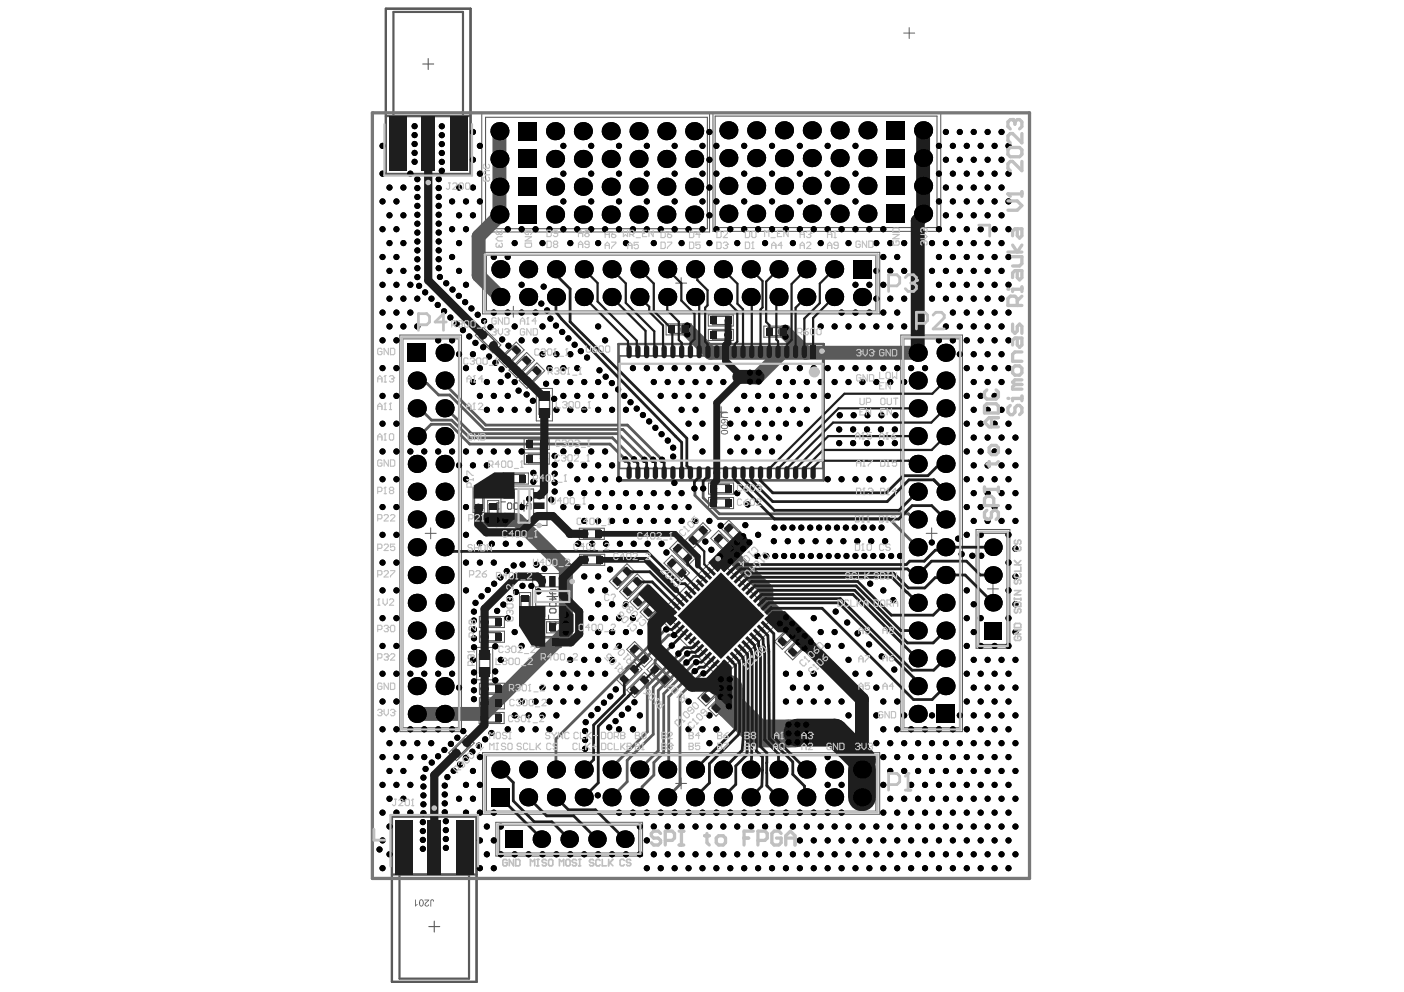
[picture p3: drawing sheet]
<svg xmlns="http://www.w3.org/2000/svg" width="297mm" height="210mm" viewBox="0 0 297 210" stroke-linecap="round" stroke-linejoin="round" font-family="sans-serif">
<g fill="none" stroke="#5a5a5a" stroke-width=".23">
<path d="M89.4 13.5h2.4M90.6 12.4v2.3M102.7 24.8h47v23.6h-47zM151.3 24.6h46.9v23.5h-46.9zM102.9 54h82.4v11.8h-82.4zM85.2 71.7h11.8v82.3h-11.8zM102.5 70.2l-.9 .9M109.1 73.4l.9 .9M111.3 75.6l.9 .9M113.4 77.8l.9 .9M141.8 69v1.3M150.7 67.1v1.3"/>
<path d="M150.7 70.2v1.2M162.4 69.5v1.2M191.2 71.7h11.8v82.3h-11.8zM111.7 93.2v1.3M111.7 96.3v1.3M151.4 87.2h2.3M152.6 86.1v2.3M100.7 104h1.3M103.8 106.8h1.3M108.8 103.5h4.1v7h-4.1zM109.7 107h2.3M110.9 105.9v2.3"/>
<path d="M111 100.7v1.3M127 112.4v1.3M127.1 117.9v1.3M142.4 118.4l-.9 .9M143.6 115.3l-.9 .9M145.9 114.1l.9 .9M151.7 119.6h1.6M152.3 113.2l-.9 .9M154.4 102.8v1.3M154.4 105.9v1.3M154.4 111l-.9 .9M207.1 112.8h5.9v23.6h-5.9z"/>
<path d="M105.9 131v1.3M105.9 134.2v1.2M110.5 126.2h1.3M113.3 124.2h7.1v4h-7.1zM114.2 135.1v1.3M115.7 126.2h2.3M116.5 132v1.3M116.9 125.1v2.3M129.8 122.8l.9 .9M132 124.9l.9 .9M134.2 127.1l.9 .9M136.4 129.3l.9 .9"/>
<path d="M137 139.3l-.9 .9M141 130.3l11.5-11.5 11.5 11.5-11.5 11.4zM164.8 135.5l.9 .9M167 137.7l.9 .9M95.8 159l.9 .9M102.9 159.9h82.4v11.8h-82.4zM105.8 151.4v1.2M105.9 148.3v1.2M105.9 145.2v1.3M131.3 143.5l.9 .9M136.2 143.3l.9 .9M138.8 141l-.9 .9"/>
<path d="M148.6 147.5l.9 .9M150.7 149.6l.9 .9M105.7 174.6h29.4v5.9h-29.4zM90.7 196.1h2.3M91.9 194.9v2.3"/>
</g>
<g fill="none" stroke="#5a5a5a" stroke-width=".21">
<path d="M191.2 7h2.3M192.4 5.8v2.4M101.9 24h48.2v25.1h-48.2zM150.8 23.9h48.2v25.1h-48.2zM102.1 53.4h84v13h-84zM143 59.9h2.3M144.1 58.8v2.3M84.6 70.9h13v83.9h-13zM100.6 70.9l1.6-1.6 3.8 3.7-1.7 1.7zM105.5 76.1l3.7-3.7 1.7 1.6-3.8 3.8zM107.4 66h2.4M107.7 78.3l3.7-3.7 1.7 1.6-3.8 3.8z"/>
<path d="M108.6 64.8v2.3M140.9 68.5h5.3v2.4h-5.3zM149.9 66.6h5.3v2.4h-5.3zM149.9 69.7h5.3v2.3h-5.3zM161.6 69h5.3v2.4h-5.3zM190.6 70.9h13v83.9h-13zM109.8 80.5l3.8-3.7 1.6 1.6-3.7 3.8zM110.9 92.8h5.3v2.3h-5.3zM110.9 95.9h5.3v2.3h-5.3zM113.5 82.2h3.4v6.9h-3.4zM90 112.9h2.3M91.1 111.7v2.3"/>
<path d="M100.1 103.2h2.3v5.3h-2.3zM103.2 105.9h2.3v5.3h-2.3zM106 102.8h9.7v8.4h-9.7zM106.5 100.1h5.3v2.3h-5.3zM122.6 111.8h5.3v2.3h-5.3zM122.6 117.3h5.3v2.3h-5.3zM140.5 119.1l1.6-1.6 3.8 3.7-1.7 1.7zM141.7 116l1.7-1.6 3.7 3.7-1.7 1.7zM145 114.3l3.7-3.7 1.7 1.7-3.8 3.7zM149.9 102.2h5.3v2.4h-5.3zM149.9 105.3h5.3v2.3h-5.3zM150.4 113.9l1.6-1.6 3.8 3.7-1.7 1.7z"/>
<path d="M152.5 111.7l1.7-1.6 3.7 3.7-1.6 1.7zM195.9 112.9h2.4M197.1 111.7v2.3M206.5 112h7.2v25.2h-7.2zM100.8 137h3.4v6.9h-3.4zM101.4 130.4h5.3v2.4h-5.3zM101.4 133.5h5.3v2.4h-5.3zM109.9 125.4h2.4v5.3h-2.4zM112.7 121.4h8.3v9.7h-8.3zM113.4 134.7h5.3v2.3h-5.3zM115.6 131.6h5.3v2.3h-5.3zM128.9 123l3.7-3.7 1.7 1.6-3.7 3.8z"/>
<path d="M131.1 125.2l3.7-3.8 1.7 1.7-3.8 3.7zM132.6 137.4l1.7-1.7 3.7 3.8-1.7 1.7zM133.3 127.4l3.7-3.8 1.7 1.7-3.8 3.7zM135.4 129.5l3.8-3.7 1.6 1.6-3.7 3.8zM139 130.3l13.5-13.5 13.5 13.5-13.5 13.5zM163.9 135.7l3.7-3.7 1.7 1.7-3.8 3.7zM166 138l3.8-3.8 1.7 1.7-3.8 3.7zM208.9 124.6h2.3M210.1 123.4v2.4M94.9 159.3l3.8-3.7 1.6 1.6-3.7 3.8zM101.4 150.7h5.3v2.4h-5.3zM101.4 147.7h5.3v2.3h-5.3z"/>
<path d="M101.4 144.6h5.3v2.3h-5.3zM102.1 159.3h84v13h-84zM130.4 143.7l3.8-3.7 1.6 1.7-3.7 3.7zM132.6 146l3.7-3.8 1.7 1.7-3.7 3.8zM136.9 141.7l1.7-1.7 3.7 3.8-1.7 1.6zM147.7 147.7l3.7-3.7 1.7 1.6-3.8 3.8zM149.8 149.9l3.8-3.7 1.6 1.6-3.7 3.8zM104.9 174h31v7.1h-31zM119.3 177.6h2.3M120.4 176.4v2.3M142.9 165.8h2.4M144.1 164.6v2.3"/>
</g>
<path d="M130.9 72.8h43.4v28.8h-43.4z" fill="none" stroke="#5a5a5a" stroke-width=".46"/>
<path d="M114.1 83.6h2.2v4.1h-2.2zM101.4 138.4h2.3v4.1h-2.3z" fill="none" stroke="#5a5a5a" stroke-width=".29"/>
<path d="M131.1 75.3h42.9v23.8h-42.9z" fill="none" stroke="#5a5a5a" stroke-width=".35"/>
<g fill="#5a5a5a">
<path d="M152.6 87.5l.3-.3h1.1v.2h-.8a.42 .42 0 0 0-.5 .4 .42 .42 0 0 0 .5 .4h.8v.2h-.9a.62 .62 0 0 1-.5-.9z"/>
<path d="M152.6 88.9l.7-.2a.5 .5 0 0 1 .7 .2 .5 .5 0 0 1-.3 .7l-.1-.2a.31 .31 0 0 0 .2-.4 .31 .31 0 0 0-.5-.1 .49 .49 0 0 1 0 .6 .49 .49 0 0 1-.7 0 .49 .49 0 0 1 0-.6zM152.7 89.2a.32 .32 0 0 0 .6 0 .32 .32 0 0 0-.6 0z"/>
<path d="M152.7 90.2a.69 .69 0 0 0 1 .3 .4 .4 0 0 0 0-.5 .4 .4 0 0 0-.5 0zM152.6 90.1l.3-.3h.4a.52 .52 0 0 1 .7 .5 .52 .52 0 0 1-.7 .5 .57 .57 0 0 1-.7-.7z"/>
<path d="M152.7 91.2a.42 .42 0 0 0 .2 .5 .42 .42 0 0 0 .4 .1l.1-.1a.32 .32 0 0 0 .5-.4 .32 .32 0 0 0-.6-.1zM152.6 91.2l.7-.3a.59 .59 0 0 1 .7 .8l-.7 .2a.56 .56 0 0 1-.6-.1 .56 .56 0 0 1-.1-.6z"/>
</g>
<path d="M81.6 1.8h18v35h-18zM82.9 172.8h17.9v35h-17.9z" fill="none" stroke="#5a5a5a" stroke-width=".46"/>
<g fill="#5a5a5a">
<path d="M91.1 190.4h.1a.4 .4 0 0 1 .4 0 .4 .4 0 0 1 .2 .4h-.2a.22 .22 0 0 0-.2-.3 .22 .22 0 0 0-.2 .3v1h-.1z"/>
<path d="M89.8 190.4h1l-.4 .5a.53 .53 0 0 0-.3 .7h.4l.1-.3 .2 .2a.49 .49 0 0 1-.9 .2 .49 .49 0 0 1 .3-.8l.4-.4h-.8z"/>
<path d="M87.8 190.4h.2v1.1l.3-.2v.2l-.4 .3h-.1z"/>
<path d="M88.9 190.5v.4a.46 .46 0 0 0 0 .5 .46 .46 0 0 0 .4 .2l.2-.4a.54 .54 0 0 0-.4-.7zM88.8 190.4a.67 .67 0 0 1 .8 .2 .67 .67 0 0 1 0 .9 .46 .46 0 0 1-.6 .3 .46 .46 0 0 1-.3-.6l-.1-.3z"/>
</g>
<path d="M81.6 1.8h18v35h-18zM81.6 24.6h18M83.2 24.6v-22.1h14.8v22.1M82.9 172.8h17.9v35h-17.9zM82.9 185h17.9M84.5 185v22.1h14.7v-22.1" fill="none" stroke="#5a5a5a" stroke-width=".46"/>
<g fill="none" stroke="#5a5a5a" stroke-width=".3">
<path d="M101.4 71.3l1.2-1.2 2.5 2.5-1.2 1.2zM106.3 75.7l2.5-2.5 1.3 1.3-2.5 2.5zM108.5 77.9l2.5-2.5 1.3 1.3-2.5 2.5zM141.8 68.8h3.5v1.8h-3.5zM150.7 66.9h3.6v1.8h-3.6zM150.7 70h3.6v1.8h-3.6zM162.5 69.3h3.5v1.8h-3.5zM110.7 80.1l2.5-2.5 1.2 1.3-2.5 2.5zM111.8 93.1h3.5v1.7h-3.5zM111.8 96.2h3.5v1.7h-3.5zM100.4 104.1h1.7v3.5h-1.7zM103.5 106.8h1.7v3.5h-1.7z"/>
<path d="M107.4 100.4h3.5v1.7h-3.5zM123.4 112.1h3.6v1.7h-3.6zM123.5 117.6h3.6v1.7h-3.6zM141.3 119.6l1.2-1.3 2.5 2.5-1.2 1.3zM142.5 116.5l1.3-1.3 2.5 2.5-1.3 1.2zM145.8 113.9l2.5-2.5 1.3 1.3-2.5 2.5zM150.8 102.5h3.5v1.8h-3.5zM150.8 105.6h3.5v1.7h-3.5zM151.2 114.3l1.2-1.2 2.5 2.5-1.2 1.2zM153.3 112.1l1.3-1.2 2.5 2.5-1.3 1.2zM102.3 130.7h3.5v1.8h-3.5zM102.3 133.8h3.5v1.8h-3.5z"/>
<path d="M110.2 126.3h1.8v3.5h-1.8zM114.3 135h3.5v1.7h-3.5zM116.5 131.9h3.6v1.7h-3.6zM129.7 122.6l2.5-2.5 1.3 1.3-2.5 2.5zM131.9 124.8l2.5-2.5 1.3 1.2-2.5 2.5zM133.4 137.8l1.3-1.2 2.5 2.5-1.3 1.2zM134.1 126.9l2.5-2.5 1.2 1.3-2.5 2.5zM136.3 129.1l2.5-2.5 1.2 1.3-2.5 2.5zM164.7 135.3l2.5-2.5 1.2 1.3-2.5 2.5zM166.9 137.5l2.5-2.4 1.2 1.2-2.5 2.5zM95.8 158.9l2.5-2.5 1.2 1.2-2.5 2.5zM102.3 151h3.5v1.8h-3.5z"/>
<path d="M102.3 147.9h3.5v1.8h-3.5zM102.3 144.9h3.5v1.7h-3.5zM131.2 143.3l2.5-2.5 1.3 1.3-2.5 2.5zM133.4 145.6l2.5-2.5 1.3 1.2-2.5 2.5zM137.7 142.1l1.3-1.2 2.5 2.5-1.3 1.2zM148.5 147.3l2.5-2.5 1.2 1.3-2.5 2.5zM150.6 149.5l2.5-2.5 1.3 1.2-2.5 2.5z"/>
</g>
<g fill="none" stroke="#5a5a5a" stroke-width=".24">
<path d="M105.1 106.4h.5M105.3 107.8h.1M105.3 106.4v1.4M105.6 107.5l-.3 .3M106 106.2h.9M107.4 106.6l.2-.2h.4l.3 .2v.9l-.3 .3h-.4l-.2-.3zM108.7 106.6l.2-.2h.5l.2 .2v.9l-.2 .3h-.5l-.2-.3zM110.3 106.4v1.4l.7-.7h-.9M111.4 107.8v-1.2l.3-.2h.4l.2 .2v1.2M116.1 130.2v.9M116.3 127.7l.2-.2h.9l.2 .2v.4l-.2 .3h-.9l-.2-.3zM116.3 126.8h1.3l-.6-.7v.9"/>
<path d="M116.5 128.8h.9l.2 .2v.5l-.2 .2h-.9l-.2-.2v-.5zM117.4 131.5l.2 .2v.5l-.2 .2h-.2l-.9-.9v.9M117.6 124.7h-1.1l-.2 .3v.4l.2 .2h1.1"/>
</g>
<path d="M78.8 23.9h139v162h-139z" fill="none" stroke="#787878" stroke-width=".7"/>
<path d="M151.6 117.2l4.9-4.8 2.7 2.7-4.9 4.8z" fill="#5a5a5a"/>
<path d="M105.7 27.8v17.8l-4.4 4.4v8.3l4.6 4.5M145.3 69.7l5 4.9h43.9M165.4 74.6l-5.2 5.3h-1.1M166 70.2l4.5 4.4M103.2 110.1h6.3l10.2 10.2v13.5l-17.3 17.3h-14.2M155.2 117.9l6.9 6.9v3l8.5 8.5" fill="none" stroke="#5a5a5a" stroke-width="2.9"/>
<path d="M154.2 145.7v3.4l6.1 6.1h7.9" fill="none" stroke="#5a5a5a" stroke-width="5.9"/>
<g fill="none" stroke="#5a5a5a" stroke-width=".59">
<path d="M88.2 80.5l.6 .6h1.5l2.5 2.5h2.3l7.3 7.3h29.4l6.4 6.4M88.2 92.3h.5l2.5-2.5h4l4.2 4.2h29.6l3.3 3.2M88.2 86.4h.6l2.5 2.5h4.3l3.8 3.7h30.2l4.5 4.6M94.1 80.5v.7l8.7 8.7h29.9l7.4 7.4M94.1 86.4h.3l5.4 5.4h31l5.5 5.5M146.9 103.4l.1 1.4 4.9 4.9h36.2l6.1 6.1M148.8 103.4v1.9l3.4 3.4h40l1.2 1.2h.8M141 133.2l-23.4 23.2v6.4M142.1 136.6l-1.6 1.7h-.4l-1.5 1.5v1.9M142.6 134.4h-1.1l-5.2 5.1M143.5 138.3l-.3 .6-6.3 6.2v9.8l-7.7 7.7M145.4 138.3l-7.2 7.1v10l-5.5 5.5v4.5l-3.3 3.3"/>
<path d="M145.4 138.3h.1M145.2 140.2l-5.9 5.9v12.7l-4 4M147 142l-5.5 5.4v15.1l-.3 .3M147.3 140.1h-.2l-6.7 6.7v12.5l-2.1 2v2.7l-2.5 2.5v1.6l-.5 .6M148.8 142.5l-.6 .3-4.3 4.3v18.9l-2.7 2.7"/>
</g>
<g fill="#000">
<circle cx="80.9" cy="36.7" r=".65"/>
<circle cx="80.9" cy="30.9" r=".65"/>
<circle cx="82.4" cy="39.7" r=".65"/>
<circle cx="85.3" cy="39.7" r=".65"/>
<circle cx="86.8" cy="36.7" r=".65"/>
<circle cx="87.7" cy="30.5" r=".65"/>
<circle cx="87.7" cy="32.4" r=".65"/>
<circle cx="87.7" cy="34.2" r=".65"/>
<circle cx="87.7" cy="26.7" r=".65"/>
<circle cx="87.7" cy="28.6" r=".65"/>
<circle cx="88.3" cy="39.8" r=".65"/>
<circle cx="88.3" cy="37.9" r=".65"/>
<circle cx="92.8" cy="37.9" r=".65"/>
<circle cx="92.8" cy="39.8" r=".65"/>
<circle cx="93.5" cy="36.1" r=".65"/>
<circle cx="93.5" cy="26.7" r=".65"/>
<circle cx="93.5" cy="28.6" r=".65"/>
<circle cx="93.5" cy="32.4" r=".65"/>
<circle cx="93.5" cy="34.3" r=".65"/>
<circle cx="93.5" cy="30.5" r=".65"/>
<circle cx="97.1" cy="39.7" r=".65"/>
<circle cx="100.1" cy="27.9" r=".65"/>
<circle cx="100.1" cy="33.8" r=".65"/>
<circle cx="100.1" cy="39.7" r=".65"/>
<circle cx="101.5" cy="36.7" r=".65"/>
<circle cx="101.5" cy="30.9" r=".65"/>
<circle cx="105.7" cy="39.5" r="1.91"/>
<circle cx="105.7" cy="33.6" r="1.91"/>
<circle cx="105.7" cy="27.8" r="1.91"/>
<circle cx="117.4" cy="39.5" r="1.91"/>
<circle cx="117.4" cy="33.6" r="1.91"/>
<circle cx="117.4" cy="27.8" r="1.91"/>
<circle cx="119.2" cy="36.7" r=".65"/>
<circle cx="119.2" cy="30.9" r=".65"/>
<circle cx="123.3" cy="33.6" r="1.91"/>
<circle cx="123.3" cy="39.5" r="1.91"/>
<circle cx="123.3" cy="27.8" r="1.91"/>
<circle cx="125.1" cy="36.7" r=".65"/>
<circle cx="125.1" cy="30.9" r=".65"/>
<circle cx="129.2" cy="39.5" r="1.91"/>
<circle cx="129.2" cy="27.8" r="1.91"/>
<circle cx="129.2" cy="33.6" r="1.91"/>
<circle cx="131" cy="36.7" r=".65"/>
<circle cx="131" cy="30.9" r=".65"/>
<circle cx="135.1" cy="27.8" r="1.91"/>
<circle cx="135.1" cy="39.5" r="1.91"/>
<circle cx="135.1" cy="33.6" r="1.91"/>
<circle cx="136.8" cy="36.7" r=".65"/>
<circle cx="136.8" cy="30.9" r=".65"/>
<circle cx="141" cy="39.5" r="1.91"/>
<circle cx="141" cy="33.6" r="1.91"/>
<circle cx="141" cy="27.8" r="1.91"/>
<circle cx="142.7" cy="36.7" r=".65"/>
<circle cx="142.7" cy="30.9" r=".65"/>
<circle cx="146.9" cy="27.8" r="1.91"/>
<circle cx="146.9" cy="39.5" r="1.91"/>
<circle cx="146.9" cy="33.6" r="1.91"/>
<circle cx="148.6" cy="36.7" r=".65"/>
<circle cx="148.6" cy="30.9" r=".65"/>
<circle cx="150.1" cy="27.9" r=".65"/>
<circle cx="150.1" cy="33.8" r=".65"/>
<circle cx="150.1" cy="39.7" r=".65"/>
<circle cx="151.6" cy="36.7" r=".65"/>
<circle cx="151.6" cy="30.9" r=".65"/>
<circle cx="154.1" cy="33.5" r="1.91"/>
<circle cx="154.1" cy="27.6" r="1.91"/>
<circle cx="154.1" cy="39.3" r="1.91"/>
<circle cx="157.4" cy="36.7" r=".65"/>
<circle cx="157.4" cy="30.9" r=".65"/>
<circle cx="160" cy="33.5" r="1.91"/>
<circle cx="160" cy="39.3" r="1.91"/>
<circle cx="160" cy="27.6" r="1.91"/>
<circle cx="163.3" cy="36.7" r=".65"/>
<circle cx="163.3" cy="30.9" r=".65"/>
<circle cx="165.9" cy="33.5" r="1.91"/>
<circle cx="165.9" cy="39.3" r="1.91"/>
<circle cx="165.9" cy="27.6" r="1.91"/>
<circle cx="169.2" cy="36.7" r=".65"/>
<circle cx="169.2" cy="30.9" r=".65"/>
<circle cx="171.8" cy="33.5" r="1.91"/>
<circle cx="171.8" cy="39.3" r="1.91"/>
<circle cx="171.8" cy="27.6" r="1.91"/>
<circle cx="175.1" cy="36.7" r=".65"/>
<circle cx="175.1" cy="30.9" r=".65"/>
<circle cx="177.6" cy="39.3" r="1.91"/>
<circle cx="177.6" cy="33.5" r="1.91"/>
<circle cx="177.6" cy="27.6" r="1.91"/>
<circle cx="181" cy="36.7" r=".65"/>
<circle cx="181" cy="30.9" r=".65"/>
<circle cx="183.5" cy="27.6" r="1.91"/>
<circle cx="183.5" cy="39.3" r="1.91"/>
<circle cx="183.5" cy="33.5" r="1.91"/>
<circle cx="195.3" cy="39.3" r="1.91"/>
<circle cx="195.3" cy="33.5" r="1.91"/>
<circle cx="195.3" cy="27.6" r="1.91"/>
<circle cx="198.7" cy="36.7" r=".65"/>
<circle cx="198.7" cy="30.9" r=".65"/>
<circle cx="200.1" cy="27.9" r=".65"/>
<circle cx="200.1" cy="33.8" r=".65"/>
<circle cx="200.1" cy="39.7" r=".65"/>
<circle cx="201.6" cy="36.7" r=".65"/>
<circle cx="201.6" cy="30.9" r=".65"/>
<circle cx="203.1" cy="27.9" r=".65"/>
<circle cx="203.1" cy="39.7" r=".65"/>
<circle cx="203.1" cy="33.8" r=".65"/>
<circle cx="204.5" cy="36.7" r=".65"/>
<circle cx="204.5" cy="30.9" r=".65"/>
<circle cx="206" cy="27.9" r=".65"/>
<circle cx="206" cy="39.7" r=".65"/>
<circle cx="206" cy="33.8" r=".65"/>
<circle cx="207.5" cy="36.7" r=".65"/>
<circle cx="207.5" cy="30.9" r=".65"/>
<circle cx="209" cy="27.9" r=".65"/>
<circle cx="209" cy="39.7" r=".65"/>
<circle cx="209" cy="33.8" r=".65"/>
<circle cx="210.4" cy="36.7" r=".65"/>
<circle cx="210.4" cy="30.9" r=".65"/>
<circle cx="211.9" cy="27.9" r=".65"/>
<circle cx="211.9" cy="33.8" r=".65"/>
<circle cx="211.9" cy="39.7" r=".65"/>
<circle cx="213.4" cy="36.7" r=".65"/>
<circle cx="213.4" cy="30.9" r=".65"/>
<circle cx="80.9" cy="54.4" r=".65"/>
<circle cx="80.9" cy="48.5" r=".65"/>
<circle cx="80.9" cy="42.6" r=".65"/>
<circle cx="82.4" cy="51.4" r=".65"/>
<circle cx="82.4" cy="57.3" r=".65"/>
<circle cx="82.4" cy="45.6" r=".65"/>
<circle cx="83.9" cy="54.4" r=".65"/>
<circle cx="83.9" cy="48.5" r=".65"/>
<circle cx="83.9" cy="42.6" r=".65"/>
<circle cx="85.3" cy="51.4" r=".65"/>
<circle cx="85.3" cy="57.3" r=".65"/>
<circle cx="85.3" cy="45.6" r=".65"/>
<circle cx="88.3" cy="47.3" r=".65"/>
<circle cx="88.3" cy="45.4" r=".65"/>
<circle cx="88.3" cy="49.2" r=".65"/>
<circle cx="88.3" cy="41.7" r=".65"/>
<circle cx="88.3" cy="53" r=".65"/>
<circle cx="88.3" cy="54.9" r=".65"/>
<circle cx="88.3" cy="56.8" r=".65"/>
<circle cx="88.3" cy="43.6" r=".65"/>
<circle cx="88.3" cy="51.1" r=".65"/>
<circle cx="88.3" cy="58.6" r=".65"/>
<circle cx="92.8" cy="56.7" r=".65"/>
<circle cx="92.8" cy="43.6" r=".65"/>
<circle cx="92.8" cy="49.2" r=".65"/>
<circle cx="92.8" cy="51.1" r=".65"/>
<circle cx="92.8" cy="53" r=".65"/>
<circle cx="92.8" cy="45.4" r=".65"/>
<circle cx="92.8" cy="54.9" r=".65"/>
<circle cx="92.8" cy="41.7" r=".65"/>
<circle cx="92.8" cy="47.3" r=".65"/>
<circle cx="93.1" cy="58.6" r=".65"/>
<circle cx="94.4" cy="59.9" r=".65"/>
<circle cx="95.6" cy="54.4" r=".65"/>
<circle cx="95.6" cy="48.5" r=".65"/>
<circle cx="95.6" cy="42.6" r=".65"/>
<circle cx="97.1" cy="51.4" r=".65"/>
<circle cx="97.1" cy="57.3" r=".65"/>
<circle cx="97.1" cy="45.6" r=".65"/>
<circle cx="98.6" cy="48.5" r=".65"/>
<circle cx="98.6" cy="42.6" r=".65"/>
<circle cx="100.1" cy="45.6" r=".65"/>
<circle cx="101.5" cy="42.6" r=".65"/>
<circle cx="104.5" cy="54.4" r=".65"/>
<circle cx="105.7" cy="45.4" r="1.91"/>
<circle cx="105.9" cy="57" r="1.91"/>
<circle cx="107.4" cy="54.4" r=".65"/>
<circle cx="107.4" cy="48.5" r=".65"/>
<circle cx="108.9" cy="51.4" r=".65"/>
<circle cx="110.4" cy="48.5" r=".65"/>
<circle cx="111.7" cy="57" r="1.91"/>
<circle cx="113.3" cy="48.5" r=".65"/>
<circle cx="114.8" cy="51.4" r=".65"/>
<circle cx="116.2" cy="48.5" r=".65"/>
<circle cx="117.4" cy="45.4" r="1.91"/>
<circle cx="117.6" cy="57" r="1.91"/>
<circle cx="119.2" cy="48.5" r=".65"/>
<circle cx="119.2" cy="42.6" r=".65"/>
<circle cx="120.7" cy="51.4" r=".65"/>
<circle cx="122.1" cy="48.5" r=".65"/>
<circle cx="123.3" cy="45.4" r="1.91"/>
<circle cx="123.5" cy="57" r="1.91"/>
<circle cx="125.1" cy="48.5" r=".65"/>
<circle cx="125.1" cy="42.6" r=".65"/>
<circle cx="126.5" cy="51.4" r=".65"/>
<circle cx="128" cy="48.5" r=".65"/>
<circle cx="129.2" cy="45.4" r="1.91"/>
<circle cx="129.4" cy="57" r="1.91"/>
<circle cx="131" cy="48.5" r=".65"/>
<circle cx="131" cy="42.6" r=".65"/>
<circle cx="132.4" cy="51.4" r=".65"/>
<circle cx="133.9" cy="48.5" r=".65"/>
<circle cx="135.1" cy="45.4" r="1.91"/>
<circle cx="135.3" cy="57" r="1.91"/>
<circle cx="136.8" cy="48.5" r=".65"/>
<circle cx="136.8" cy="42.6" r=".65"/>
<circle cx="138.3" cy="51.4" r=".65"/>
<circle cx="139.8" cy="48.5" r=".65"/>
<circle cx="141" cy="45.4" r="1.91"/>
<circle cx="141.2" cy="57" r="1.91"/>
<circle cx="142.7" cy="48.5" r=".65"/>
<circle cx="142.7" cy="42.6" r=".65"/>
<circle cx="144.2" cy="51.4" r=".65"/>
<circle cx="145.7" cy="48.5" r=".65"/>
<circle cx="146.9" cy="45.4" r="1.91"/>
<circle cx="147.1" cy="57" r="1.91"/>
<circle cx="148.6" cy="48.5" r=".65"/>
<circle cx="148.6" cy="42.6" r=".65"/>
<circle cx="150.1" cy="51.4" r=".65"/>
<circle cx="150.1" cy="45.6" r=".65"/>
<circle cx="151.6" cy="48.5" r=".65"/>
<circle cx="151.6" cy="42.6" r=".65"/>
<circle cx="152.9" cy="57" r="1.91"/>
<circle cx="154.1" cy="45.2" r="1.91"/>
<circle cx="154.5" cy="48.5" r=".65"/>
<circle cx="156" cy="51.4" r=".65"/>
<circle cx="157.4" cy="48.5" r=".65"/>
<circle cx="157.4" cy="42.6" r=".65"/>
<circle cx="158.8" cy="57" r="1.91"/>
<circle cx="160" cy="45.2" r="1.91"/>
<circle cx="160.4" cy="48.5" r=".65"/>
<circle cx="161.9" cy="51.4" r=".65"/>
<circle cx="163.3" cy="48.5" r=".65"/>
<circle cx="163.3" cy="42.6" r=".65"/>
<circle cx="164.7" cy="57" r="1.91"/>
<circle cx="165.9" cy="45.2" r="1.91"/>
<circle cx="166.3" cy="48.5" r=".65"/>
<circle cx="167.7" cy="51.4" r=".65"/>
<circle cx="169.2" cy="48.5" r=".65"/>
<circle cx="169.2" cy="42.6" r=".65"/>
<circle cx="170.6" cy="57" r="1.91"/>
<circle cx="171.8" cy="45.2" r="1.91"/>
<circle cx="172.2" cy="48.5" r=".65"/>
<circle cx="173.6" cy="51.4" r=".65"/>
<circle cx="175.1" cy="48.5" r=".65"/>
<circle cx="175.1" cy="42.6" r=".65"/>
<circle cx="176.5" cy="57" r="1.91"/>
<circle cx="177.6" cy="45.2" r="1.91"/>
<circle cx="178" cy="48.5" r=".65"/>
<circle cx="179.5" cy="51.4" r=".65"/>
<circle cx="181" cy="48.5" r=".65"/>
<circle cx="181" cy="42.6" r=".65"/>
<circle cx="183.5" cy="45.2" r="1.91"/>
<circle cx="183.9" cy="48.5" r=".65"/>
<circle cx="185.4" cy="51.4" r=".65"/>
<circle cx="185.4" cy="57.3" r=".65"/>
<circle cx="186.9" cy="54.4" r=".65"/>
<circle cx="186.9" cy="48.5" r=".65"/>
<circle cx="188.3" cy="51.4" r=".65"/>
<circle cx="188.3" cy="57.3" r=".65"/>
<circle cx="189.8" cy="54.4" r=".65"/>
<circle cx="191.3" cy="51.4" r=".65"/>
<circle cx="191.3" cy="57.3" r=".65"/>
<circle cx="195.3" cy="45.2" r="1.91"/>
<circle cx="197.2" cy="51.4" r=".65"/>
<circle cx="197.2" cy="57.3" r=".65"/>
<circle cx="198.7" cy="54.4" r=".65"/>
<circle cx="198.7" cy="48.5" r=".65"/>
<circle cx="198.7" cy="42.6" r=".65"/>
<circle cx="200.1" cy="51.4" r=".65"/>
<circle cx="200.1" cy="57.3" r=".65"/>
<circle cx="200.1" cy="45.6" r=".65"/>
<circle cx="201.6" cy="54.4" r=".65"/>
<circle cx="201.6" cy="48.5" r=".65"/>
<circle cx="201.6" cy="42.6" r=".65"/>
<circle cx="203.1" cy="51.4" r=".65"/>
<circle cx="203.1" cy="57.3" r=".65"/>
<circle cx="203.1" cy="45.6" r=".65"/>
<circle cx="204.5" cy="54.4" r=".65"/>
<circle cx="204.5" cy="48.5" r=".65"/>
<circle cx="204.5" cy="42.6" r=".65"/>
<circle cx="206" cy="51.4" r=".65"/>
<circle cx="206" cy="57.3" r=".65"/>
<circle cx="206" cy="45.6" r=".65"/>
<circle cx="207.5" cy="54.4" r=".65"/>
<circle cx="207.5" cy="48.5" r=".65"/>
<circle cx="207.5" cy="42.6" r=".65"/>
<circle cx="209" cy="51.4" r=".65"/>
<circle cx="209" cy="57.3" r=".65"/>
<circle cx="209" cy="45.6" r=".65"/>
<circle cx="210.4" cy="54.4" r=".65"/>
<circle cx="210.4" cy="48.5" r=".65"/>
<circle cx="210.4" cy="42.6" r=".65"/>
<circle cx="211.9" cy="51.4" r=".65"/>
<circle cx="211.9" cy="57.3" r=".65"/>
<circle cx="211.9" cy="45.6" r=".65"/>
<circle cx="213.4" cy="54.4" r=".65"/>
<circle cx="213.4" cy="48.5" r=".65"/>
<circle cx="213.4" cy="42.6" r=".65"/>
<circle cx="80.9" cy="77.9" r=".65"/>
<circle cx="80.9" cy="66.1" r=".65"/>
<circle cx="80.9" cy="60.3" r=".65"/>
<circle cx="80.9" cy="72" r=".65"/>
<circle cx="82.4" cy="69.1" r=".65"/>
<circle cx="82.4" cy="63.2" r=".65"/>
<circle cx="83.9" cy="77.9" r=".65"/>
<circle cx="83.9" cy="66.1" r=".65"/>
<circle cx="83.9" cy="60.3" r=".65"/>
<circle cx="83.9" cy="72" r=".65"/>
<circle cx="85.3" cy="69.1" r=".65"/>
<circle cx="85.3" cy="63.2" r=".65"/>
<circle cx="86.8" cy="66.1" r=".65"/>
<circle cx="86.8" cy="60.3" r=".65"/>
<circle cx="88.3" cy="69.1" r=".65"/>
<circle cx="88.3" cy="63.2" r=".65"/>
<circle cx="88.7" cy="60.5" r=".65"/>
<circle cx="89.9" cy="61.9" r=".65"/>
<circle cx="91.3" cy="63.2" r=".65"/>
<circle cx="92.6" cy="64.5" r=".65"/>
<circle cx="92.7" cy="72" r=".65"/>
<circle cx="93.9" cy="65.9" r=".65"/>
<circle cx="94.1" cy="74.6" r="1.91"/>
<circle cx="95.3" cy="67.2" r=".65"/>
<circle cx="95.6" cy="72" r=".65"/>
<circle cx="95.7" cy="61.3" r=".65"/>
<circle cx="96.6" cy="68.5" r=".65"/>
<circle cx="97.1" cy="62.6" r=".65"/>
<circle cx="97.1" cy="75" r=".65"/>
<circle cx="98" cy="69.9" r=".65"/>
<circle cx="98.4" cy="63.9" r=".65"/>
<circle cx="98.6" cy="77.9" r=".65"/>
<circle cx="98.6" cy="60.3" r=".65"/>
<circle cx="99.3" cy="71.2" r=".65"/>
<circle cx="99.7" cy="65.3" r=".65"/>
<circle cx="100.1" cy="75" r=".65"/>
<circle cx="100.6" cy="72.5" r=".65"/>
<circle cx="101.1" cy="66.6" r=".65"/>
<circle cx="101.5" cy="77.9" r=".65"/>
<circle cx="102.2" cy="73.5" r=".65"/>
<circle cx="102.4" cy="67.9" r=".65"/>
<circle cx="103.5" cy="75.4" r=".65"/>
<circle cx="103.8" cy="69.2" r=".65"/>
<circle cx="104.5" cy="66.1" r=".65"/>
<circle cx="104.8" cy="76.8" r=".65"/>
<circle cx="105.9" cy="62.8" r="1.91"/>
<circle cx="106.1" cy="78.1" r=".65"/>
<circle cx="106.2" cy="71.8" r=".65"/>
<circle cx="107.4" cy="66.1" r=".65"/>
<circle cx="107.4" cy="79.5" r=".65"/>
<circle cx="107.6" cy="73.2" r=".65"/>
<circle cx="108.9" cy="69.1" r=".65"/>
<circle cx="110.4" cy="66.1" r=".65"/>
<circle cx="110.4" cy="60.3" r=".65"/>
<circle cx="110.4" cy="72" r=".65"/>
<circle cx="111.7" cy="62.8" r="1.91"/>
<circle cx="113.3" cy="66.1" r=".65"/>
<circle cx="113.3" cy="72" r=".65"/>
<circle cx="114.5" cy="64.2" r=".65"/>
<circle cx="114.8" cy="69.1" r=".65"/>
<circle cx="114.8" cy="75" r=".65"/>
<circle cx="115" cy="60.7" r=".65"/>
<circle cx="115.7" cy="65.7" r=".65"/>
<circle cx="116.2" cy="77.9" r=".65"/>
<circle cx="116.2" cy="72" r=".65"/>
<circle cx="116.4" cy="67.4" r=".65"/>
<circle cx="117.6" cy="62.8" r="1.91"/>
<circle cx="117.6" cy="68.9" r=".65"/>
<circle cx="117.7" cy="75" r=".65"/>
<circle cx="118.9" cy="70.2" r=".65"/>
<circle cx="119.2" cy="77.9" r=".65"/>
<circle cx="120.3" cy="71.6" r=".65"/>
<circle cx="120.7" cy="75" r=".65"/>
<circle cx="121.6" cy="72.9" r=".65"/>
<circle cx="122.1" cy="77.9" r=".65"/>
<circle cx="122.9" cy="74.3" r=".65"/>
<circle cx="123.5" cy="62.8" r="1.91"/>
<circle cx="124.2" cy="75.7" r=".65"/>
<circle cx="126.5" cy="69.1" r=".65"/>
<circle cx="126.8" cy="78.4" r=".65"/>
<circle cx="128" cy="72" r=".65"/>
<circle cx="128.1" cy="79.7" r=".65"/>
<circle cx="129.4" cy="62.8" r="1.91"/>
<circle cx="133.9" cy="77.9" r=".65"/>
<circle cx="135.3" cy="62.8" r="1.91"/>
<circle cx="136.8" cy="77.9" r=".65"/>
<circle cx="139.8" cy="77.9" r=".65"/>
<circle cx="141.2" cy="62.8" r="1.91"/>
<circle cx="142.7" cy="77.9" r=".65"/>
<circle cx="145.4" cy="70.8" r=".65"/>
<circle cx="145.4" cy="68.9" r=".65"/>
<circle cx="145.7" cy="77.9" r=".65"/>
<circle cx="147.1" cy="62.8" r="1.91"/>
<circle cx="148.6" cy="77.9" r=".65"/>
<circle cx="151.6" cy="77.9" r=".65"/>
<circle cx="152.9" cy="62.8" r="1.91"/>
<circle cx="158.7" cy="78.9" r=".65"/>
<circle cx="158.8" cy="62.8" r="1.91"/>
<circle cx="160.5" cy="78.9" r=".65"/>
<circle cx="164.7" cy="62.8" r="1.91"/>
<circle cx="166.2" cy="71.2" r=".65"/>
<circle cx="166.2" cy="69.4" r=".65"/>
<circle cx="166.3" cy="77.9" r=".65"/>
<circle cx="169.2" cy="77.9" r=".65"/>
<circle cx="170.6" cy="62.8" r="1.91"/>
<circle cx="172.2" cy="77.9" r=".65"/>
<circle cx="173.6" cy="69.1" r=".65"/>
<circle cx="175.1" cy="77.9" r=".65"/>
<circle cx="176.5" cy="62.8" r="1.91"/>
<circle cx="176.6" cy="69.1" r=".65"/>
<circle cx="178" cy="77.9" r=".65"/>
<circle cx="178" cy="66.1" r=".65"/>
<circle cx="179.5" cy="69.1" r=".65"/>
<circle cx="181" cy="77.9" r=".65"/>
<circle cx="181" cy="66.1" r=".65"/>
<circle cx="181" cy="60.3" r=".65"/>
<circle cx="182.4" cy="62.8" r="1.91"/>
<circle cx="182.5" cy="69.1" r=".65"/>
<circle cx="183.9" cy="77.9" r=".65"/>
<circle cx="183.9" cy="66.1" r=".65"/>
<circle cx="183.9" cy="60.3" r=".65"/>
<circle cx="185.4" cy="69.1" r=".65"/>
<circle cx="185.4" cy="63.2" r=".65"/>
<circle cx="186.9" cy="77.9" r=".65"/>
<circle cx="186.9" cy="66.1" r=".65"/>
<circle cx="186.9" cy="60.3" r=".65"/>
<circle cx="188.3" cy="69.1" r=".65"/>
<circle cx="188.3" cy="63.2" r=".65"/>
<circle cx="189.8" cy="77.9" r=".65"/>
<circle cx="189.8" cy="66.1" r=".65"/>
<circle cx="191.3" cy="69.1" r=".65"/>
<circle cx="191.3" cy="63.2" r=".65"/>
<circle cx="192.8" cy="77.9" r=".65"/>
<circle cx="194.2" cy="74.6" r="1.91"/>
<circle cx="195.7" cy="77.9" r=".65"/>
<circle cx="197.2" cy="63.2" r=".65"/>
<circle cx="198.7" cy="60.3" r=".65"/>
<circle cx="198.7" cy="72" r=".65"/>
<circle cx="200" cy="74.6" r="1.91"/>
<circle cx="200.1" cy="69.1" r=".65"/>
<circle cx="200.1" cy="63.2" r=".65"/>
<circle cx="201.6" cy="66.1" r=".65"/>
<circle cx="201.6" cy="60.3" r=".65"/>
<circle cx="201.6" cy="72" r=".65"/>
<circle cx="203.1" cy="69.1" r=".65"/>
<circle cx="203.1" cy="63.2" r=".65"/>
<circle cx="203.1" cy="75" r=".65"/>
<circle cx="204.5" cy="77.9" r=".65"/>
<circle cx="204.5" cy="66.1" r=".65"/>
<circle cx="204.5" cy="60.3" r=".65"/>
<circle cx="204.5" cy="72" r=".65"/>
<circle cx="206" cy="69.1" r=".65"/>
<circle cx="206" cy="63.2" r=".65"/>
<circle cx="206" cy="75" r=".65"/>
<circle cx="207.5" cy="77.9" r=".65"/>
<circle cx="207.5" cy="66.1" r=".65"/>
<circle cx="207.5" cy="60.3" r=".65"/>
<circle cx="207.5" cy="72" r=".65"/>
<circle cx="209" cy="69.1" r=".65"/>
<circle cx="209" cy="63.2" r=".65"/>
<circle cx="209" cy="75" r=".65"/>
<circle cx="210.4" cy="77.9" r=".65"/>
<circle cx="210.4" cy="66.1" r=".65"/>
<circle cx="210.4" cy="60.3" r=".65"/>
<circle cx="210.4" cy="72" r=".65"/>
<circle cx="211.9" cy="69.1" r=".65"/>
<circle cx="211.9" cy="63.2" r=".65"/>
<circle cx="211.9" cy="75" r=".65"/>
<circle cx="213.4" cy="77.9" r=".65"/>
<circle cx="213.4" cy="66.1" r=".65"/>
<circle cx="213.4" cy="60.3" r=".65"/>
<circle cx="213.4" cy="72" r=".65"/>
<circle cx="80.9" cy="83.8" r=".65"/>
<circle cx="80.9" cy="95.5" r=".65"/>
<circle cx="80.9" cy="89.7" r=".65"/>
<circle cx="83.9" cy="83.8" r=".65"/>
<circle cx="83.9" cy="95.5" r=".65"/>
<circle cx="83.9" cy="89.7" r=".65"/>
<circle cx="86.8" cy="95.5" r=".65"/>
<circle cx="88.2" cy="92.3" r="1.91"/>
<circle cx="88.2" cy="98.2" r="1.91"/>
<circle cx="88.2" cy="86.4" r="1.91"/>
<circle cx="88.2" cy="80.5" r="1.91"/>
<circle cx="89.8" cy="95.5" r=".65"/>
<circle cx="92.7" cy="95.5" r=".65"/>
<circle cx="94.1" cy="80.5" r="1.91"/>
<circle cx="94.1" cy="92.3" r="1.91"/>
<circle cx="94.1" cy="98.2" r="1.91"/>
<circle cx="94.1" cy="86.4" r="1.91"/>
<circle cx="95.6" cy="95.5" r=".65"/>
<circle cx="97.1" cy="98.5" r=".65"/>
<circle cx="98.6" cy="95.5" r=".65"/>
<circle cx="100.1" cy="80.8" r=".65"/>
<circle cx="100.1" cy="98.5" r=".65"/>
<circle cx="101.5" cy="83.8" r=".65"/>
<circle cx="101.5" cy="95.5" r=".65"/>
<circle cx="103" cy="80.8" r=".65"/>
<circle cx="103" cy="86.7" r=".65"/>
<circle cx="103" cy="98.5" r=".65"/>
<circle cx="104.5" cy="83.8" r=".65"/>
<circle cx="104.5" cy="95.5" r=".65"/>
<circle cx="105.9" cy="80.8" r=".65"/>
<circle cx="105.9" cy="86.7" r=".65"/>
<circle cx="107.4" cy="83.8" r=".65"/>
<circle cx="107.4" cy="95.5" r=".65"/>
<circle cx="108.9" cy="80.8" r=".65"/>
<circle cx="108.9" cy="86.7" r=".65"/>
<circle cx="109.7" cy="82.7" r=".65"/>
<circle cx="110.4" cy="95.5" r=".65"/>
<circle cx="111.4" cy="83.5" r=".65"/>
<circle cx="111.8" cy="86.7" r=".65"/>
<circle cx="112.7" cy="84.8" r=".65"/>
<circle cx="115.5" cy="81.2" r=".65"/>
<circle cx="117.2" cy="84.4" r=".65"/>
<circle cx="117.3" cy="96.5" r=".65"/>
<circle cx="117.4" cy="98.3" r=".65"/>
<circle cx="117.7" cy="80.8" r=".65"/>
<circle cx="117.7" cy="86.7" r=".65"/>
<circle cx="119.2" cy="83.8" r=".65"/>
<circle cx="119.2" cy="95.5" r=".65"/>
<circle cx="120.7" cy="80.8" r=".65"/>
<circle cx="120.7" cy="86.7" r=".65"/>
<circle cx="120.7" cy="98.5" r=".65"/>
<circle cx="122.1" cy="83.8" r=".65"/>
<circle cx="122.1" cy="95.5" r=".65"/>
<circle cx="123.6" cy="80.8" r=".65"/>
<circle cx="123.6" cy="86.7" r=".65"/>
<circle cx="123.6" cy="98.5" r=".65"/>
<circle cx="125.1" cy="83.8" r=".65"/>
<circle cx="125.1" cy="95.5" r=".65"/>
<circle cx="126.5" cy="80.8" r=".65"/>
<circle cx="126.5" cy="86.7" r=".65"/>
<circle cx="126.5" cy="98.5" r=".65"/>
<circle cx="128" cy="83.8" r=".65"/>
<circle cx="128" cy="95.5" r=".65"/>
<circle cx="129.5" cy="81.1" r=".65"/>
<circle cx="129.5" cy="86.7" r=".65"/>
<circle cx="129.5" cy="98.5" r=".65"/>
<circle cx="130.8" cy="82.4" r=".65"/>
<circle cx="132.1" cy="83.8" r=".65"/>
<circle cx="132.3" cy="97.2" r=".65"/>
<circle cx="132.4" cy="86.7" r=".65"/>
<circle cx="133.4" cy="85.1" r=".65"/>
<circle cx="134.1" cy="97.2" r=".65"/>
<circle cx="134.7" cy="86.5" r=".65"/>
<circle cx="136" cy="87.8" r=".65"/>
<circle cx="136.3" cy="97.3" r=".65"/>
<circle cx="137.3" cy="89.2" r=".65"/>
<circle cx="138.2" cy="97.3" r=".65"/>
<circle cx="138.3" cy="80.8" r=".65"/>
<circle cx="138.7" cy="90.5" r=".65"/>
<circle cx="139.8" cy="83.8" r=".65"/>
<circle cx="140" cy="91.9" r=".65"/>
<circle cx="140.1" cy="97.3" r=".65"/>
<circle cx="141.3" cy="80.8" r=".65"/>
<circle cx="141.3" cy="93.2" r=".65"/>
<circle cx="142.4" cy="96.6" r=".65"/>
<circle cx="142.4" cy="94.7" r=".65"/>
<circle cx="142.7" cy="83.8" r=".65"/>
<circle cx="144.2" cy="80.8" r=".65"/>
<circle cx="144.2" cy="86.7" r=".65"/>
<circle cx="145.7" cy="83.8" r=".65"/>
<circle cx="145.7" cy="89.7" r=".65"/>
<circle cx="147.1" cy="80.8" r=".65"/>
<circle cx="147.1" cy="86.7" r=".65"/>
<circle cx="147.1" cy="92.6" r=".65"/>
<circle cx="148.6" cy="83.8" r=".65"/>
<circle cx="148.6" cy="95.5" r=".65"/>
<circle cx="148.6" cy="89.7" r=".65"/>
<circle cx="150.1" cy="80.8" r=".65"/>
<circle cx="153" cy="80.8" r=".65"/>
<circle cx="154.5" cy="95.5" r=".65"/>
<circle cx="154.5" cy="89.7" r=".65"/>
<circle cx="156" cy="86.7" r=".65"/>
<circle cx="156" cy="92.6" r=".65"/>
<circle cx="157.4" cy="83.8" r=".65"/>
<circle cx="157.4" cy="95.5" r=".65"/>
<circle cx="157.4" cy="89.7" r=".65"/>
<circle cx="158.7" cy="80.7" r=".65"/>
<circle cx="158.9" cy="86.7" r=".65"/>
<circle cx="158.9" cy="92.6" r=".65"/>
<circle cx="160.4" cy="83.8" r=".65"/>
<circle cx="160.4" cy="95.5" r=".65"/>
<circle cx="160.4" cy="89.7" r=".65"/>
<circle cx="160.5" cy="80.7" r=".65"/>
<circle cx="161.9" cy="86.7" r=".65"/>
<circle cx="161.9" cy="92.6" r=".65"/>
<circle cx="163.3" cy="83.8" r=".65"/>
<circle cx="163.3" cy="95.5" r=".65"/>
<circle cx="163.3" cy="89.7" r=".65"/>
<circle cx="164.8" cy="80.8" r=".65"/>
<circle cx="164.8" cy="86.7" r=".65"/>
<circle cx="164.8" cy="92.6" r=".65"/>
<circle cx="166.3" cy="83.8" r=".65"/>
<circle cx="166.3" cy="89.7" r=".65"/>
<circle cx="167.7" cy="80.8" r=".65"/>
<circle cx="167.7" cy="86.7" r=".65"/>
<circle cx="169.2" cy="83.8" r=".65"/>
<circle cx="169.2" cy="89.7" r=".65"/>
<circle cx="170.7" cy="80.8" r=".65"/>
<circle cx="170.7" cy="86.7" r=".65"/>
<circle cx="172.2" cy="83.8" r=".65"/>
<circle cx="173.6" cy="80.8" r=".65"/>
<circle cx="175.1" cy="83.8" r=".65"/>
<circle cx="176.6" cy="80.8" r=".65"/>
<circle cx="177.5" cy="93.8" r=".65"/>
<circle cx="177.5" cy="90.9" r=".65"/>
<circle cx="177.7" cy="87.9" r=".65"/>
<circle cx="179.5" cy="80.8" r=".65"/>
<circle cx="180.5" cy="93.8" r=".65"/>
<circle cx="180.5" cy="90.9" r=".65"/>
<circle cx="180.6" cy="87.9" r=".65"/>
<circle cx="182.5" cy="80.8" r=".65"/>
<circle cx="183.4" cy="93.8" r=".65"/>
<circle cx="183.4" cy="90.9" r=".65"/>
<circle cx="183.5" cy="87.9" r=".65"/>
<circle cx="185.4" cy="80.8" r=".65"/>
<circle cx="186.4" cy="93.8" r=".65"/>
<circle cx="186.4" cy="90.9" r=".65"/>
<circle cx="186.5" cy="87.9" r=".65"/>
<circle cx="188.3" cy="80.8" r=".65"/>
<circle cx="189.3" cy="93.8" r=".65"/>
<circle cx="189.3" cy="90.9" r=".65"/>
<circle cx="189.4" cy="87.9" r=".65"/>
<circle cx="191.3" cy="80.8" r=".65"/>
<circle cx="194.2" cy="98.2" r="1.91"/>
<circle cx="194.2" cy="86.4" r="1.91"/>
<circle cx="194.2" cy="80.5" r="1.91"/>
<circle cx="194.2" cy="92.3" r="1.91"/>
<circle cx="200" cy="98.2" r="1.91"/>
<circle cx="200" cy="80.5" r="1.91"/>
<circle cx="200" cy="92.3" r="1.91"/>
<circle cx="200" cy="86.4" r="1.91"/>
<circle cx="204.5" cy="83.8" r=".65"/>
<circle cx="204.5" cy="95.5" r=".65"/>
<circle cx="204.5" cy="89.7" r=".65"/>
<circle cx="206" cy="80.8" r=".65"/>
<circle cx="206" cy="86.7" r=".65"/>
<circle cx="206" cy="98.5" r=".65"/>
<circle cx="206" cy="92.6" r=".65"/>
<circle cx="207.5" cy="83.8" r=".65"/>
<circle cx="207.5" cy="95.5" r=".65"/>
<circle cx="207.5" cy="89.7" r=".65"/>
<circle cx="209" cy="80.8" r=".65"/>
<circle cx="209" cy="86.7" r=".65"/>
<circle cx="209" cy="98.5" r=".65"/>
<circle cx="209" cy="92.6" r=".65"/>
<circle cx="210.4" cy="83.8" r=".65"/>
<circle cx="210.4" cy="95.5" r=".65"/>
<circle cx="210.4" cy="89.7" r=".65"/>
<circle cx="211.9" cy="80.8" r=".65"/>
<circle cx="211.9" cy="86.7" r=".65"/>
<circle cx="211.9" cy="98.5" r=".65"/>
<circle cx="211.9" cy="92.6" r=".65"/>
<circle cx="213.4" cy="95.5" r=".65"/>
<circle cx="213.4" cy="89.7" r=".65"/>
<circle cx="214.8" cy="98.5" r=".65"/>
<circle cx="214.8" cy="92.6" r=".65"/>
<circle cx="80.9" cy="113.2" r=".65"/>
<circle cx="80.9" cy="107.3" r=".65"/>
<circle cx="80.9" cy="119" r=".65"/>
<circle cx="80.9" cy="101.4" r=".65"/>
<circle cx="83.9" cy="113.2" r=".65"/>
<circle cx="83.9" cy="107.3" r=".65"/>
<circle cx="83.9" cy="119" r=".65"/>
<circle cx="83.9" cy="101.4" r=".65"/>
<circle cx="88.2" cy="115.8" r="1.91"/>
<circle cx="88.2" cy="109.9" r="1.91"/>
<circle cx="88.2" cy="104" r="1.91"/>
<circle cx="94.1" cy="115.8" r="1.91"/>
<circle cx="94.1" cy="104" r="1.91"/>
<circle cx="94.1" cy="109.9" r="1.91"/>
<circle cx="98.6" cy="113.2" r=".65"/>
<circle cx="98.6" cy="107.3" r=".65"/>
<circle cx="98.6" cy="119" r=".65"/>
<circle cx="98.6" cy="101.4" r=".65"/>
<circle cx="101.5" cy="114.9" r=".65"/>
<circle cx="101.5" cy="119" r=".65"/>
<circle cx="103.2" cy="110.1" r=".65"/>
<circle cx="104.1" cy="115.1" r=".65"/>
<circle cx="104.5" cy="119" r=".65"/>
<circle cx="105.1" cy="110.1" r=".65"/>
<circle cx="106.9" cy="110.1" r=".65"/>
<circle cx="107" cy="115.1" r=".65"/>
<circle cx="108.7" cy="119.7" r=".65"/>
<circle cx="110" cy="115.1" r=".65"/>
<circle cx="110.4" cy="107.3" r=".65"/>
<circle cx="110.6" cy="119.5" r=".65"/>
<circle cx="111.9" cy="105.6" r=".65"/>
<circle cx="112.8" cy="101.9" r=".65"/>
<circle cx="112.8" cy="100.1" r=".65"/>
<circle cx="113.5" cy="119.5" r=".65"/>
<circle cx="116.6" cy="105.7" r=".65"/>
<circle cx="117.4" cy="100.2" r=".65"/>
<circle cx="117.4" cy="102.1" r=".65"/>
<circle cx="117.4" cy="104" r=".65"/>
<circle cx="119.2" cy="107.3" r=".65"/>
<circle cx="120.7" cy="104.3" r=".65"/>
<circle cx="122.1" cy="107.3" r=".65"/>
<circle cx="122.1" cy="101.4" r=".65"/>
<circle cx="122.3" cy="115.1" r=".65"/>
<circle cx="123.6" cy="110.2" r=".65"/>
<circle cx="123.6" cy="104.3" r=".65"/>
<circle cx="125.1" cy="107.3" r=".65"/>
<circle cx="125.1" cy="101.4" r=".65"/>
<circle cx="125.3" cy="115.1" r=".65"/>
<circle cx="126.5" cy="110.2" r=".65"/>
<circle cx="126.5" cy="104.3" r=".65"/>
<circle cx="128" cy="107.3" r=".65"/>
<circle cx="128" cy="101.4" r=".65"/>
<circle cx="128.2" cy="115.1" r=".65"/>
<circle cx="129.5" cy="104.3" r=".65"/>
<circle cx="129.5" cy="110.2" r=".65"/>
<circle cx="131" cy="107.3" r=".65"/>
<circle cx="131" cy="101.4" r=".65"/>
<circle cx="131.2" cy="115.1" r=".65"/>
<circle cx="132.4" cy="110.2" r=".65"/>
<circle cx="132.4" cy="104.3" r=".65"/>
<circle cx="133.9" cy="107.3" r=".65"/>
<circle cx="134.1" cy="115.1" r=".65"/>
<circle cx="135.4" cy="110.2" r=".65"/>
<circle cx="135.4" cy="104.3" r=".65"/>
<circle cx="136.8" cy="107.3" r=".65"/>
<circle cx="137" cy="115.1" r=".65"/>
<circle cx="138.3" cy="104.3" r=".65"/>
<circle cx="138.3" cy="110.2" r=".65"/>
<circle cx="139.8" cy="107.3" r=".65"/>
<circle cx="140" cy="115.1" r=".65"/>
<circle cx="141" cy="116.9" r=".65"/>
<circle cx="141.3" cy="104.3" r=".65"/>
<circle cx="141.3" cy="110.2" r=".65"/>
<circle cx="142.7" cy="102.2" r=".65"/>
<circle cx="142.7" cy="107.3" r=".65"/>
<circle cx="144.2" cy="104.3" r=".65"/>
<circle cx="144.2" cy="110.2" r=".65"/>
<circle cx="145.7" cy="107.3" r=".65"/>
<circle cx="146.9" cy="103.4" r=".65"/>
<circle cx="147.1" cy="110.2" r=".65"/>
<circle cx="148.8" cy="103.4" r=".65"/>
<circle cx="149.2" cy="114.6" r=".65"/>
<circle cx="150.1" cy="110.2" r=".65"/>
<circle cx="150.5" cy="116.3" r=".65"/>
<circle cx="152.4" cy="117.7" r=".65"/>
<circle cx="152.5" cy="111.2" r=".65"/>
<circle cx="154.6" cy="118.8" r=".65"/>
<circle cx="154.6" cy="116.1" r=".65"/>
<circle cx="155.9" cy="114.8" r=".65"/>
<circle cx="155.9" cy="117.4" r=".65"/>
<circle cx="156" cy="104.3" r=".65"/>
<circle cx="157.2" cy="116.1" r=".65"/>
<circle cx="157.2" cy="113.5" r=".65"/>
<circle cx="157.7" cy="111.1" r=".65"/>
<circle cx="158.2" cy="106.7" r=".65"/>
<circle cx="158.5" cy="114.8" r=".65"/>
<circle cx="160.2" cy="117.6" r=".65"/>
<circle cx="160.4" cy="113.2" r=".65"/>
<circle cx="162.1" cy="117.6" r=".65"/>
<circle cx="163.7" cy="114.5" r=".65"/>
<circle cx="163.9" cy="111.6" r=".65"/>
<circle cx="164" cy="117.6" r=".65"/>
<circle cx="165.8" cy="111.6" r=".65"/>
<circle cx="165.9" cy="117.6" r=".65"/>
<circle cx="166.7" cy="114.5" r=".65"/>
<circle cx="167.6" cy="111.6" r=".65"/>
<circle cx="167.8" cy="117.6" r=".65"/>
<circle cx="169.5" cy="111.6" r=".65"/>
<circle cx="169.6" cy="114.5" r=".65"/>
<circle cx="169.7" cy="117.6" r=".65"/>
<circle cx="171.4" cy="111.6" r=".65"/>
<circle cx="171.5" cy="117.6" r=".65"/>
<circle cx="172.5" cy="114.5" r=".65"/>
<circle cx="173.3" cy="111.6" r=".65"/>
<circle cx="173.4" cy="117.6" r=".65"/>
<circle cx="175.1" cy="101.4" r=".65"/>
<circle cx="175.2" cy="111.6" r=".65"/>
<circle cx="175.3" cy="117.6" r=".65"/>
<circle cx="175.5" cy="114.5" r=".65"/>
<circle cx="177.1" cy="111.6" r=".65"/>
<circle cx="177.2" cy="117.6" r=".65"/>
<circle cx="178" cy="101.4" r=".65"/>
<circle cx="178.4" cy="114.5" r=".65"/>
<circle cx="179" cy="111.6" r=".65"/>
<circle cx="179.1" cy="117.6" r=".65"/>
<circle cx="180.8" cy="111.6" r=".65"/>
<circle cx="181" cy="117.6" r=".65"/>
<circle cx="181" cy="101.4" r=".65"/>
<circle cx="181.4" cy="114.5" r=".65"/>
<circle cx="182.7" cy="111.6" r=".65"/>
<circle cx="182.9" cy="117.6" r=".65"/>
<circle cx="183.9" cy="101.4" r=".65"/>
<circle cx="184.3" cy="114.5" r=".65"/>
<circle cx="184.6" cy="111.6" r=".65"/>
<circle cx="184.8" cy="117.6" r=".65"/>
<circle cx="186.5" cy="111.6" r=".65"/>
<circle cx="186.6" cy="117.6" r=".65"/>
<circle cx="186.9" cy="101.4" r=".65"/>
<circle cx="187.3" cy="114.5" r=".65"/>
<circle cx="188.5" cy="117.6" r=".65"/>
<circle cx="190.4" cy="117.6" r=".65"/>
<circle cx="194.2" cy="104" r="1.91"/>
<circle cx="194.2" cy="115.8" r="1.91"/>
<circle cx="194.2" cy="109.9" r="1.91"/>
<circle cx="197.1" cy="114.8" r=".65"/>
<circle cx="200" cy="115.8" r="1.91"/>
<circle cx="200" cy="109.9" r="1.91"/>
<circle cx="200" cy="104" r="1.91"/>
<circle cx="202.7" cy="114" r=".65"/>
<circle cx="203.5" cy="117.3" r=".65"/>
<circle cx="204.5" cy="113.2" r=".65"/>
<circle cx="204.5" cy="107.3" r=".65"/>
<circle cx="204.5" cy="101.4" r=".65"/>
<circle cx="205.7" cy="117.6" r=".65"/>
<circle cx="206" cy="104.3" r=".65"/>
<circle cx="206" cy="110.2" r=".65"/>
<circle cx="207.5" cy="113.2" r=".65"/>
<circle cx="207.5" cy="107.3" r=".65"/>
<circle cx="207.5" cy="101.4" r=".65"/>
<circle cx="207.6" cy="117.6" r=".65"/>
<circle cx="209" cy="104.3" r=".65"/>
<circle cx="209" cy="110.2" r=".65"/>
<circle cx="210.1" cy="115.8" r="1.86"/>
<circle cx="210.4" cy="107.3" r=".65"/>
<circle cx="210.4" cy="101.4" r=".65"/>
<circle cx="211.9" cy="104.3" r=".65"/>
<circle cx="211.9" cy="110.2" r=".65"/>
<circle cx="213.4" cy="113.2" r=".65"/>
<circle cx="213.4" cy="107.3" r=".65"/>
<circle cx="213.4" cy="119" r=".65"/>
<circle cx="213.4" cy="101.4" r=".65"/>
<circle cx="214.8" cy="116.1" r=".65"/>
<circle cx="214.8" cy="104.3" r=".65"/>
<circle cx="214.8" cy="110.2" r=".65"/>
<circle cx="80.9" cy="124.9" r=".65"/>
<circle cx="80.9" cy="130.8" r=".65"/>
<circle cx="80.9" cy="136.7" r=".65"/>
<circle cx="83.9" cy="124.9" r=".65"/>
<circle cx="83.9" cy="130.8" r=".65"/>
<circle cx="83.9" cy="136.7" r=".65"/>
<circle cx="88.2" cy="139.3" r="1.91"/>
<circle cx="88.2" cy="127.5" r="1.91"/>
<circle cx="88.2" cy="121.7" r="1.91"/>
<circle cx="88.2" cy="133.4" r="1.91"/>
<circle cx="94.1" cy="139.3" r="1.91"/>
<circle cx="94.1" cy="121.7" r="1.91"/>
<circle cx="94.1" cy="133.4" r="1.91"/>
<circle cx="94.1" cy="127.5" r="1.91"/>
<circle cx="98.6" cy="124.9" r=".65"/>
<circle cx="100.1" cy="139.6" r=".65"/>
<circle cx="100.3" cy="131.3" r=".65"/>
<circle cx="100.3" cy="129.4" r=".65"/>
<circle cx="100.3" cy="133.2" r=".65"/>
<circle cx="100.3" cy="137" r=".65"/>
<circle cx="100.3" cy="135.1" r=".65"/>
<circle cx="100.6" cy="127.6" r=".65"/>
<circle cx="101.9" cy="126.2" r=".65"/>
<circle cx="103.2" cy="124.8" r=".65"/>
<circle cx="104.5" cy="123.5" r=".65"/>
<circle cx="104.8" cy="136.8" r=".65"/>
<circle cx="105.2" cy="129.3" r=".65"/>
<circle cx="105.9" cy="122.2" r=".65"/>
<circle cx="105.9" cy="139.6" r=".65"/>
<circle cx="106.5" cy="127.9" r=".65"/>
<circle cx="107.2" cy="120.8" r=".65"/>
<circle cx="107.4" cy="130.8" r=".65"/>
<circle cx="107.8" cy="126.6" r=".65"/>
<circle cx="108.9" cy="133.7" r=".65"/>
<circle cx="109.2" cy="125.3" r=".65"/>
<circle cx="110.4" cy="136.7" r=".65"/>
<circle cx="110.5" cy="124" r=".65"/>
<circle cx="112.4" cy="124" r=".65"/>
<circle cx="113.9" cy="125.1" r=".65"/>
<circle cx="115.2" cy="120.3" r=".65"/>
<circle cx="119.7" cy="130.1" r=".65"/>
<circle cx="119.7" cy="133.8" r=".65"/>
<circle cx="119.7" cy="131.9" r=".65"/>
<circle cx="120.7" cy="139.6" r=".65"/>
<circle cx="123.6" cy="139.6" r=".65"/>
<circle cx="123.6" cy="122" r=".65"/>
<circle cx="125.1" cy="124.9" r=".65"/>
<circle cx="125.1" cy="130.8" r=".65"/>
<circle cx="125.1" cy="136.7" r=".65"/>
<circle cx="126.5" cy="133.7" r=".65"/>
<circle cx="126.5" cy="139.6" r=".65"/>
<circle cx="126.5" cy="127.9" r=".65"/>
<circle cx="126.5" cy="122" r=".65"/>
<circle cx="128" cy="124.9" r=".65"/>
<circle cx="128" cy="130.8" r=".65"/>
<circle cx="128" cy="136.7" r=".65"/>
<circle cx="129.1" cy="120.5" r=".65"/>
<circle cx="129.5" cy="133.7" r=".65"/>
<circle cx="129.5" cy="139.6" r=".65"/>
<circle cx="129.5" cy="127.9" r=".65"/>
<circle cx="131" cy="130.8" r=".65"/>
<circle cx="131" cy="136.7" r=".65"/>
<circle cx="132.4" cy="133.7" r=".65"/>
<circle cx="132.4" cy="127.9" r=".65"/>
<circle cx="133.9" cy="130.8" r=".65"/>
<circle cx="135.4" cy="133.7" r=".65"/>
<circle cx="136.3" cy="139.5" r=".65"/>
<circle cx="141" cy="133.2" r=".65"/>
<circle cx="142.1" cy="136.6" r=".65"/>
<circle cx="142.6" cy="134.4" r=".65"/>
<circle cx="143.5" cy="138.3" r=".65"/>
<circle cx="145.4" cy="138.3" r=".65"/>
<circle cx="146.5" cy="130.3" r="1.47"/>
<circle cx="149.4" cy="133.2" r="1.47"/>
<circle cx="149.5" cy="127.3" r="1.47"/>
<circle cx="152.4" cy="130.2" r="1.47"/>
<circle cx="152.5" cy="124.3" r="1.47"/>
<circle cx="152.5" cy="136.3" r="1.47"/>
<circle cx="155.4" cy="127.2" r="1.47"/>
<circle cx="155.5" cy="133.4" r="1.47"/>
<circle cx="158.5" cy="130.3" r="1.47"/>
<circle cx="165" cy="131.9" r=".65"/>
<circle cx="166.3" cy="130.6" r=".65"/>
<circle cx="166.3" cy="133.2" r=".65"/>
<circle cx="167.6" cy="134.6" r=".65"/>
<circle cx="167.6" cy="131.9" r=".65"/>
<circle cx="168.9" cy="133.2" r=".65"/>
<circle cx="168.9" cy="135.9" r=".65"/>
<circle cx="170.2" cy="134.6" r=".65"/>
<circle cx="170.2" cy="137.2" r=".65"/>
<circle cx="171.5" cy="135.9" r=".65"/>
<circle cx="172.2" cy="130.8" r=".65"/>
<circle cx="173.6" cy="133.7" r=".65"/>
<circle cx="175.1" cy="136.7" r=".65"/>
<circle cx="176.6" cy="133.7" r=".65"/>
<circle cx="176.8" cy="129.4" r=".65"/>
<circle cx="178" cy="136.7" r=".65"/>
<circle cx="179.2" cy="131.7" r=".65"/>
<circle cx="179.5" cy="139.6" r=".65"/>
<circle cx="181.4" cy="134" r=".65"/>
<circle cx="183.9" cy="136.3" r=".65"/>
<circle cx="184.1" cy="123.5" r=".65"/>
<circle cx="186.5" cy="138.9" r=".65"/>
<circle cx="186.9" cy="124.9" r=".65"/>
<circle cx="189" cy="127" r=".65"/>
<circle cx="194.2" cy="121.7" r="1.91"/>
<circle cx="194.2" cy="139.3" r="1.91"/>
<circle cx="194.2" cy="127.5" r="1.91"/>
<circle cx="194.2" cy="133.4" r="1.91"/>
<circle cx="200" cy="121.7" r="1.91"/>
<circle cx="200" cy="127.5" r="1.91"/>
<circle cx="200" cy="139.3" r="1.91"/>
<circle cx="200" cy="133.4" r="1.91"/>
<circle cx="204.5" cy="124.9" r=".65"/>
<circle cx="204.5" cy="130.8" r=".65"/>
<circle cx="204.5" cy="136.7" r=".65"/>
<circle cx="206" cy="133.7" r=".65"/>
<circle cx="206" cy="127.9" r=".65"/>
<circle cx="206" cy="139.6" r=".65"/>
<circle cx="207.5" cy="130.8" r=".65"/>
<circle cx="207.5" cy="136.7" r=".65"/>
<circle cx="209" cy="139.6" r=".65"/>
<circle cx="210.1" cy="121.7" r="1.86"/>
<circle cx="210.1" cy="127.5" r="1.86"/>
<circle cx="210.4" cy="136.7" r=".65"/>
<circle cx="211.9" cy="139.6" r=".65"/>
<circle cx="213.4" cy="124.9" r=".65"/>
<circle cx="213.4" cy="130.8" r=".65"/>
<circle cx="213.4" cy="136.7" r=".65"/>
<circle cx="214.8" cy="133.7" r=".65"/>
<circle cx="214.8" cy="127.9" r=".65"/>
<circle cx="214.8" cy="139.6" r=".65"/>
<circle cx="214.8" cy="122" r=".65"/>
<circle cx="80.9" cy="142.6" r=".65"/>
<circle cx="80.9" cy="148.4" r=".65"/>
<circle cx="80.9" cy="154.3" r=".65"/>
<circle cx="82.4" cy="157.3" r=".65"/>
<circle cx="83.9" cy="142.6" r=".65"/>
<circle cx="83.9" cy="148.4" r=".65"/>
<circle cx="83.9" cy="154.3" r=".65"/>
<circle cx="85.3" cy="157.3" r=".65"/>
<circle cx="86.8" cy="142.6" r=".65"/>
<circle cx="86.8" cy="154.3" r=".65"/>
<circle cx="88.2" cy="145.2" r="1.91"/>
<circle cx="88.2" cy="151.1" r="1.91"/>
<circle cx="88.3" cy="157.3" r=".65"/>
<circle cx="89.8" cy="142.6" r=".65"/>
<circle cx="89.8" cy="154.3" r=".65"/>
<circle cx="91.2" cy="157.3" r=".65"/>
<circle cx="92.7" cy="142.6" r=".65"/>
<circle cx="92.7" cy="154.3" r=".65"/>
<circle cx="94" cy="158.7" r=".65"/>
<circle cx="94.1" cy="145.2" r="1.91"/>
<circle cx="94.1" cy="151.1" r="1.91"/>
<circle cx="95.4" cy="157.4" r=".65"/>
<circle cx="95.6" cy="142.6" r=".65"/>
<circle cx="95.6" cy="154.3" r=".65"/>
<circle cx="96.8" cy="156.1" r=".65"/>
<circle cx="97.1" cy="145.5" r=".65"/>
<circle cx="98" cy="154.7" r=".65"/>
<circle cx="99.9" cy="159.1" r=".65"/>
<circle cx="100.3" cy="146.1" r=".65"/>
<circle cx="100.3" cy="147.9" r=".65"/>
<circle cx="100.3" cy="142.3" r=".65"/>
<circle cx="100.3" cy="144.2" r=".65"/>
<circle cx="101.3" cy="157.8" r=".65"/>
<circle cx="102.7" cy="156.4" r=".65"/>
<circle cx="104" cy="155.1" r=".65"/>
<circle cx="104.8" cy="142.1" r=".65"/>
<circle cx="104.8" cy="144" r=".65"/>
<circle cx="107.4" cy="154.3" r=".65"/>
<circle cx="108.9" cy="151.4" r=".65"/>
<circle cx="110.4" cy="148.4" r=".65"/>
<circle cx="110.4" cy="154.3" r=".65"/>
<circle cx="111.8" cy="151.4" r=".65"/>
<circle cx="113.3" cy="148.4" r=".65"/>
<circle cx="113.3" cy="154.3" r=".65"/>
<circle cx="114.8" cy="151.4" r=".65"/>
<circle cx="114.8" cy="145.5" r=".65"/>
<circle cx="116.2" cy="142.6" r=".65"/>
<circle cx="116.2" cy="148.4" r=".65"/>
<circle cx="116.2" cy="154.3" r=".65"/>
<circle cx="117.7" cy="151.4" r=".65"/>
<circle cx="117.7" cy="145.5" r=".65"/>
<circle cx="119.2" cy="142.6" r=".65"/>
<circle cx="119.2" cy="148.4" r=".65"/>
<circle cx="120.7" cy="145.5" r=".65"/>
<circle cx="122.1" cy="142.6" r=".65"/>
<circle cx="122.1" cy="148.4" r=".65"/>
<circle cx="123.6" cy="145.5" r=".65"/>
<circle cx="123.8" cy="156.6" r=".65"/>
<circle cx="123.8" cy="154.7" r=".65"/>
<circle cx="123.8" cy="158.5" r=".65"/>
<circle cx="123.9" cy="152.8" r=".65"/>
<circle cx="125.1" cy="142.6" r=".65"/>
<circle cx="125.1" cy="151.3" r=".65"/>
<circle cx="126.4" cy="150" r=".65"/>
<circle cx="127.8" cy="148.7" r=".65"/>
<circle cx="128" cy="142.6" r=".65"/>
<circle cx="128.9" cy="153.9" r=".65"/>
<circle cx="129.1" cy="147.4" r=".65"/>
<circle cx="130.2" cy="152.6" r=".65"/>
<circle cx="130.3" cy="145.9" r=".65"/>
<circle cx="131" cy="154.3" r=".65"/>
<circle cx="131.6" cy="151.3" r=".65"/>
<circle cx="132.9" cy="149.9" r=".65"/>
<circle cx="133.9" cy="154.3" r=".65"/>
<circle cx="134.2" cy="148.6" r=".65"/>
<circle cx="135.4" cy="151.4" r=".65"/>
<circle cx="138.6" cy="141.7" r=".65"/>
<circle cx="145.2" cy="140.2" r=".65"/>
<circle cx="145.7" cy="148.4" r=".65"/>
<circle cx="145.7" cy="154.3" r=".65"/>
<circle cx="147" cy="142" r=".65"/>
<circle cx="147.3" cy="140.1" r=".65"/>
<circle cx="148.6" cy="154.3" r=".65"/>
<circle cx="148.8" cy="142.5" r=".65"/>
<circle cx="150.1" cy="157.3" r=".65"/>
<circle cx="150.1" cy="151.4" r=".65"/>
<circle cx="151.6" cy="154.3" r=".65"/>
<circle cx="152.5" cy="143.7" r=".65"/>
<circle cx="152.5" cy="145.6" r=".65"/>
<circle cx="152.5" cy="147.4" r=".65"/>
<circle cx="154.2" cy="149.4" r=".65"/>
<circle cx="154.4" cy="143.7" r=".65"/>
<circle cx="154.4" cy="145.6" r=".65"/>
<circle cx="154.4" cy="147.4" r=".65"/>
<circle cx="166.3" cy="142.6" r=".65"/>
<circle cx="166.3" cy="148.4" r=".65"/>
<circle cx="166.8" cy="155.2" r=".65"/>
<circle cx="166.8" cy="157" r=".65"/>
<circle cx="166.8" cy="153.3" r=".65"/>
<circle cx="167.7" cy="145.5" r=".65"/>
<circle cx="168.7" cy="155.2" r=".65"/>
<circle cx="168.7" cy="157" r=".65"/>
<circle cx="168.7" cy="153.3" r=".65"/>
<circle cx="169.2" cy="142.6" r=".65"/>
<circle cx="169.2" cy="148.4" r=".65"/>
<circle cx="170.6" cy="155.2" r=".65"/>
<circle cx="170.6" cy="157" r=".65"/>
<circle cx="170.6" cy="153.3" r=".65"/>
<circle cx="170.7" cy="145.5" r=".65"/>
<circle cx="172.2" cy="142.6" r=".65"/>
<circle cx="172.2" cy="148.4" r=".65"/>
<circle cx="173.6" cy="145.5" r=".65"/>
<circle cx="175.1" cy="148.4" r=".65"/>
<circle cx="178" cy="148.4" r=".65"/>
<circle cx="179.5" cy="151.4" r=".65"/>
<circle cx="181" cy="142.6" r=".65"/>
<circle cx="183.9" cy="142.6" r=".65"/>
<circle cx="185.4" cy="157.3" r=".65"/>
<circle cx="185.4" cy="151.4" r=".65"/>
<circle cx="185.4" cy="145.5" r=".65"/>
<circle cx="186.9" cy="148.4" r=".65"/>
<circle cx="186.9" cy="154.3" r=".65"/>
<circle cx="188.3" cy="157.3" r=".65"/>
<circle cx="189.2" cy="141.7" r=".65"/>
<circle cx="189.8" cy="148.4" r=".65"/>
<circle cx="189.8" cy="154.3" r=".65"/>
<circle cx="191.3" cy="157.3" r=".65"/>
<circle cx="191.3" cy="151.4" r=".65"/>
<circle cx="192.8" cy="154.3" r=".65"/>
<circle cx="194.2" cy="151.1" r="1.91"/>
<circle cx="194.2" cy="145.2" r="1.91"/>
<circle cx="194.2" cy="157.3" r=".65"/>
<circle cx="195.7" cy="154.3" r=".65"/>
<circle cx="197.2" cy="157.3" r=".65"/>
<circle cx="197.2" cy="151.4" r=".65"/>
<circle cx="198.7" cy="154.3" r=".65"/>
<circle cx="200" cy="145.2" r="1.91"/>
<circle cx="200.1" cy="157.3" r=".65"/>
<circle cx="201.6" cy="154.3" r=".65"/>
<circle cx="203.1" cy="157.3" r=".65"/>
<circle cx="203.1" cy="151.4" r=".65"/>
<circle cx="204.5" cy="142.6" r=".65"/>
<circle cx="204.5" cy="148.4" r=".65"/>
<circle cx="204.5" cy="154.3" r=".65"/>
<circle cx="206" cy="157.3" r=".65"/>
<circle cx="206" cy="151.4" r=".65"/>
<circle cx="206" cy="145.5" r=".65"/>
<circle cx="207.5" cy="142.6" r=".65"/>
<circle cx="207.5" cy="148.4" r=".65"/>
<circle cx="207.5" cy="154.3" r=".65"/>
<circle cx="209" cy="157.3" r=".65"/>
<circle cx="209" cy="151.4" r=".65"/>
<circle cx="209" cy="145.5" r=".65"/>
<circle cx="210.4" cy="142.6" r=".65"/>
<circle cx="210.4" cy="148.4" r=".65"/>
<circle cx="210.4" cy="154.3" r=".65"/>
<circle cx="211.9" cy="157.3" r=".65"/>
<circle cx="211.9" cy="151.4" r=".65"/>
<circle cx="211.9" cy="145.5" r=".65"/>
<circle cx="213.4" cy="142.6" r=".65"/>
<circle cx="213.4" cy="148.4" r=".65"/>
<circle cx="213.4" cy="154.3" r=".65"/>
<circle cx="214.8" cy="157.3" r=".65"/>
<circle cx="214.8" cy="151.4" r=".65"/>
<circle cx="214.8" cy="145.5" r=".65"/>
<circle cx="80.3" cy="179.7" r=".65"/>
<circle cx="80.9" cy="177.8" r=".65"/>
<circle cx="80.9" cy="166.1" r=".65"/>
<circle cx="80.9" cy="172" r=".65"/>
<circle cx="80.9" cy="160.2" r=".65"/>
<circle cx="82.4" cy="174.9" r=".65"/>
<circle cx="82.4" cy="169" r=".65"/>
<circle cx="82.4" cy="163.1" r=".65"/>
<circle cx="83.9" cy="166.1" r=".65"/>
<circle cx="83.9" cy="172" r=".65"/>
<circle cx="83.9" cy="160.2" r=".65"/>
<circle cx="85.3" cy="169" r=".65"/>
<circle cx="85.3" cy="163.1" r=".65"/>
<circle cx="86.8" cy="166.1" r=".65"/>
<circle cx="86.8" cy="172" r=".65"/>
<circle cx="86.8" cy="160.2" r=".65"/>
<circle cx="89.5" cy="174" r=".65"/>
<circle cx="89.5" cy="177.7" r=".65"/>
<circle cx="89.5" cy="179.6" r=".65"/>
<circle cx="89.5" cy="175.8" r=".65"/>
<circle cx="89.6" cy="172.1" r=".65"/>
<circle cx="89.6" cy="170.2" r=".65"/>
<circle cx="89.6" cy="166.4" r=".65"/>
<circle cx="89.6" cy="164.5" r=".65"/>
<circle cx="89.6" cy="168.3" r=".65"/>
<circle cx="89.8" cy="160.2" r=".65"/>
<circle cx="90" cy="162.7" r=".65"/>
<circle cx="91.3" cy="161.4" r=".65"/>
<circle cx="92.7" cy="160" r=".65"/>
<circle cx="94.1" cy="170" r=".65"/>
<circle cx="94.1" cy="171.9" r=".65"/>
<circle cx="94.1" cy="168.1" r=".65"/>
<circle cx="94.1" cy="166.2" r=".65"/>
<circle cx="94.3" cy="177.5" r=".65"/>
<circle cx="94.3" cy="175.6" r=".65"/>
<circle cx="94.3" cy="173.8" r=".65"/>
<circle cx="94.3" cy="179.4" r=".65"/>
<circle cx="94.7" cy="164.4" r=".65"/>
<circle cx="96" cy="163.1" r=".65"/>
<circle cx="97.1" cy="169" r=".65"/>
<circle cx="97.3" cy="161.8" r=".65"/>
<circle cx="98.6" cy="160.3" r=".65"/>
<circle cx="98.6" cy="166.1" r=".65"/>
<circle cx="98.6" cy="172" r=".65"/>
<circle cx="100.1" cy="169" r=".65"/>
<circle cx="100.1" cy="163.1" r=".65"/>
<circle cx="101.5" cy="177.8" r=".65"/>
<circle cx="101.5" cy="166.1" r=".65"/>
<circle cx="101.5" cy="172" r=".65"/>
<circle cx="101.5" cy="160.2" r=".65"/>
<circle cx="103" cy="174.9" r=".65"/>
<circle cx="104.5" cy="177.8" r=".65"/>
<circle cx="104.5" cy="172" r=".65"/>
<circle cx="105.8" cy="162.8" r="1.91"/>
<circle cx="105.9" cy="174.9" r=".65"/>
<circle cx="111.7" cy="162.8" r="1.91"/>
<circle cx="111.7" cy="168.7" r="1.91"/>
<circle cx="114.5" cy="177.6" r="1.86"/>
<circle cx="117.6" cy="162.8" r="1.91"/>
<circle cx="117.6" cy="168.7" r="1.91"/>
<circle cx="120.4" cy="177.6" r="1.86"/>
<circle cx="123.5" cy="168.7" r="1.91"/>
<circle cx="123.5" cy="162.8" r="1.91"/>
<circle cx="126.3" cy="177.6" r="1.86"/>
<circle cx="126.5" cy="168.3" r=".65"/>
<circle cx="129.4" cy="168.7" r="1.91"/>
<circle cx="129.4" cy="162.8" r="1.91"/>
<circle cx="131" cy="172" r=".65"/>
<circle cx="132.2" cy="177.6" r="1.86"/>
<circle cx="133.9" cy="172" r=".65"/>
<circle cx="135.3" cy="162.8" r="1.91"/>
<circle cx="135.3" cy="168.7" r="1.91"/>
<circle cx="135.4" cy="174.9" r=".65"/>
<circle cx="136.8" cy="177.8" r=".65"/>
<circle cx="136.8" cy="172" r=".65"/>
<circle cx="138.3" cy="174.9" r=".65"/>
<circle cx="139.8" cy="172" r=".65"/>
<circle cx="141.2" cy="162.8" r="1.91"/>
<circle cx="141.2" cy="168.7" r="1.91"/>
<circle cx="141.3" cy="174.9" r=".65"/>
<circle cx="142.7" cy="172" r=".65"/>
<circle cx="144.2" cy="174.9" r=".65"/>
<circle cx="145.7" cy="172" r=".65"/>
<circle cx="147" cy="162.8" r="1.91"/>
<circle cx="147" cy="168.7" r="1.91"/>
<circle cx="147.1" cy="174.9" r=".65"/>
<circle cx="148.6" cy="172" r=".65"/>
<circle cx="150.1" cy="174.9" r=".65"/>
<circle cx="151.6" cy="172" r=".65"/>
<circle cx="152.9" cy="168.7" r="1.91"/>
<circle cx="152.9" cy="162.8" r="1.91"/>
<circle cx="153" cy="174.9" r=".65"/>
<circle cx="154.5" cy="172" r=".65"/>
<circle cx="156" cy="174.9" r=".65"/>
<circle cx="157.4" cy="172" r=".65"/>
<circle cx="158.8" cy="162.8" r="1.91"/>
<circle cx="158.8" cy="168.7" r="1.91"/>
<circle cx="158.9" cy="174.9" r=".65"/>
<circle cx="160.4" cy="172" r=".65"/>
<circle cx="161.9" cy="174.9" r=".65"/>
<circle cx="163.3" cy="172" r=".65"/>
<circle cx="164.7" cy="168.7" r="1.91"/>
<circle cx="164.7" cy="162.8" r="1.91"/>
<circle cx="164.8" cy="174.9" r=".65"/>
<circle cx="166.3" cy="172" r=".65"/>
<circle cx="167.7" cy="174.9" r=".65"/>
<circle cx="169.2" cy="177.8" r=".65"/>
<circle cx="169.2" cy="172" r=".65"/>
<circle cx="170.6" cy="168.7" r="1.91"/>
<circle cx="170.6" cy="162.8" r="1.91"/>
<circle cx="170.7" cy="174.9" r=".65"/>
<circle cx="172.2" cy="177.8" r=".65"/>
<circle cx="172.2" cy="172" r=".65"/>
<circle cx="173.6" cy="174.9" r=".65"/>
<circle cx="175.1" cy="177.8" r=".65"/>
<circle cx="175.1" cy="166.1" r=".65"/>
<circle cx="175.1" cy="172" r=".65"/>
<circle cx="175.1" cy="160.2" r=".65"/>
<circle cx="176.5" cy="168.7" r="1.91"/>
<circle cx="176.5" cy="162.8" r="1.91"/>
<circle cx="176.6" cy="174.9" r=".65"/>
<circle cx="178" cy="177.8" r=".65"/>
<circle cx="178" cy="166.1" r=".65"/>
<circle cx="178" cy="172" r=".65"/>
<circle cx="179.5" cy="174.9" r=".65"/>
<circle cx="181" cy="177.8" r=".65"/>
<circle cx="182.4" cy="168.7" r="1.91"/>
<circle cx="182.4" cy="162.8" r="1.91"/>
<circle cx="182.5" cy="174.9" r=".65"/>
<circle cx="183.9" cy="177.8" r=".65"/>
<circle cx="185.4" cy="174.9" r=".65"/>
<circle cx="186.9" cy="177.8" r=".65"/>
<circle cx="186.9" cy="166.1" r=".65"/>
<circle cx="186.9" cy="172" r=".65"/>
<circle cx="186.9" cy="160.2" r=".65"/>
<circle cx="188.3" cy="174.9" r=".65"/>
<circle cx="188.3" cy="169" r=".65"/>
<circle cx="188.3" cy="163.1" r=".65"/>
<circle cx="189.8" cy="177.8" r=".65"/>
<circle cx="189.8" cy="172" r=".65"/>
<circle cx="189.8" cy="160.2" r=".65"/>
<circle cx="191.3" cy="169" r=".65"/>
<circle cx="191.3" cy="174.9" r=".65"/>
<circle cx="191.3" cy="163.1" r=".65"/>
<circle cx="192.8" cy="177.8" r=".65"/>
<circle cx="192.8" cy="166.1" r=".65"/>
<circle cx="192.8" cy="172" r=".65"/>
<circle cx="192.8" cy="160.2" r=".65"/>
<circle cx="194.2" cy="169" r=".65"/>
<circle cx="194.2" cy="174.9" r=".65"/>
<circle cx="194.2" cy="163.1" r=".65"/>
<circle cx="195.7" cy="177.8" r=".65"/>
<circle cx="195.7" cy="166.1" r=".65"/>
<circle cx="195.7" cy="172" r=".65"/>
<circle cx="195.7" cy="160.2" r=".65"/>
<circle cx="197.2" cy="174.9" r=".65"/>
<circle cx="197.2" cy="169" r=".65"/>
<circle cx="197.2" cy="163.1" r=".65"/>
<circle cx="198.7" cy="177.8" r=".65"/>
<circle cx="198.7" cy="166.1" r=".65"/>
<circle cx="198.7" cy="172" r=".65"/>
<circle cx="198.7" cy="160.2" r=".65"/>
<circle cx="200.1" cy="174.9" r=".65"/>
<circle cx="200.1" cy="169" r=".65"/>
<circle cx="200.1" cy="163.1" r=".65"/>
<circle cx="201.6" cy="177.8" r=".65"/>
<circle cx="201.6" cy="166.1" r=".65"/>
<circle cx="201.6" cy="172" r=".65"/>
<circle cx="201.6" cy="160.2" r=".65"/>
<circle cx="203.1" cy="174.9" r=".65"/>
<circle cx="203.1" cy="169" r=".65"/>
<circle cx="203.1" cy="163.1" r=".65"/>
<circle cx="204.5" cy="177.8" r=".65"/>
<circle cx="204.5" cy="166.1" r=".65"/>
<circle cx="204.5" cy="172" r=".65"/>
<circle cx="204.5" cy="160.2" r=".65"/>
<circle cx="206" cy="174.9" r=".65"/>
<circle cx="206" cy="169" r=".65"/>
<circle cx="206" cy="163.1" r=".65"/>
<circle cx="207.5" cy="177.8" r=".65"/>
<circle cx="207.5" cy="166.1" r=".65"/>
<circle cx="207.5" cy="172" r=".65"/>
<circle cx="207.5" cy="160.2" r=".65"/>
<circle cx="209" cy="169" r=".65"/>
<circle cx="209" cy="174.9" r=".65"/>
<circle cx="209" cy="163.1" r=".65"/>
<circle cx="210.4" cy="177.8" r=".65"/>
<circle cx="210.4" cy="166.1" r=".65"/>
<circle cx="210.4" cy="172" r=".65"/>
<circle cx="210.4" cy="160.2" r=".65"/>
<circle cx="211.9" cy="169" r=".65"/>
<circle cx="211.9" cy="174.9" r=".65"/>
<circle cx="211.9" cy="163.1" r=".65"/>
<circle cx="213.4" cy="177.8" r=".65"/>
<circle cx="213.4" cy="166.1" r=".65"/>
<circle cx="213.4" cy="172" r=".65"/>
<circle cx="213.4" cy="160.2" r=".65"/>
<circle cx="214.8" cy="174.9" r=".65"/>
<circle cx="214.8" cy="169" r=".65"/>
<circle cx="214.8" cy="163.1" r=".65"/>
<circle cx="80.9" cy="183.7" r=".65"/>
<circle cx="82.4" cy="180.8" r=".65"/>
<circle cx="101.5" cy="183.7" r=".65"/>
<circle cx="103" cy="180.8" r=".65"/>
<circle cx="104.5" cy="183.7" r=".65"/>
<circle cx="105.9" cy="180.8" r=".65"/>
<circle cx="108.9" cy="180.8" r=".65"/>
<circle cx="111.8" cy="180.8" r=".65"/>
<circle cx="114.8" cy="180.8" r=".65"/>
<circle cx="117.7" cy="180.8" r=".65"/>
<circle cx="120.7" cy="180.8" r=".65"/>
<circle cx="123.6" cy="180.8" r=".65"/>
<circle cx="126.5" cy="180.8" r=".65"/>
<circle cx="129.5" cy="180.8" r=".65"/>
<circle cx="132.4" cy="180.8" r=".65"/>
<circle cx="135.4" cy="180.8" r=".65"/>
<circle cx="136.8" cy="183.7" r=".65"/>
<circle cx="138.3" cy="180.8" r=".65"/>
<circle cx="139.8" cy="183.7" r=".65"/>
<circle cx="141.3" cy="180.8" r=".65"/>
<circle cx="142.7" cy="183.7" r=".65"/>
<circle cx="144.2" cy="180.8" r=".65"/>
<circle cx="145.7" cy="183.7" r=".65"/>
<circle cx="147.1" cy="180.8" r=".65"/>
<circle cx="148.6" cy="183.7" r=".65"/>
<circle cx="150.1" cy="180.8" r=".65"/>
<circle cx="151.6" cy="183.7" r=".65"/>
<circle cx="153" cy="180.8" r=".65"/>
<circle cx="154.5" cy="183.7" r=".65"/>
<circle cx="156" cy="180.8" r=".65"/>
<circle cx="157.4" cy="183.7" r=".65"/>
<circle cx="158.9" cy="180.8" r=".65"/>
<circle cx="160.4" cy="183.7" r=".65"/>
<circle cx="161.9" cy="180.8" r=".65"/>
<circle cx="163.3" cy="183.7" r=".65"/>
<circle cx="164.8" cy="180.8" r=".65"/>
<circle cx="166.3" cy="183.7" r=".65"/>
<circle cx="167.7" cy="180.8" r=".65"/>
<circle cx="169.2" cy="183.7" r=".65"/>
<circle cx="170.7" cy="180.8" r=".65"/>
<circle cx="172.2" cy="183.7" r=".65"/>
<circle cx="173.6" cy="180.8" r=".65"/>
<circle cx="175.1" cy="183.7" r=".65"/>
<circle cx="176.6" cy="180.8" r=".65"/>
<circle cx="178" cy="183.7" r=".65"/>
<circle cx="179.5" cy="180.8" r=".65"/>
<circle cx="181" cy="183.7" r=".65"/>
<circle cx="182.5" cy="180.8" r=".65"/>
<circle cx="183.9" cy="183.7" r=".65"/>
<circle cx="185.4" cy="180.8" r=".65"/>
<circle cx="186.9" cy="183.7" r=".65"/>
<circle cx="188.3" cy="180.8" r=".65"/>
<circle cx="189.8" cy="183.7" r=".65"/>
<circle cx="191.3" cy="180.8" r=".65"/>
<circle cx="192.8" cy="183.7" r=".65"/>
<circle cx="194.2" cy="180.8" r=".65"/>
<circle cx="195.7" cy="183.7" r=".65"/>
<circle cx="197.2" cy="180.8" r=".65"/>
<circle cx="198.7" cy="183.7" r=".65"/>
<circle cx="200.1" cy="180.8" r=".65"/>
<circle cx="201.6" cy="183.7" r=".65"/>
<circle cx="203.1" cy="180.8" r=".65"/>
<circle cx="204.5" cy="183.7" r=".65"/>
<circle cx="206" cy="180.8" r=".65"/>
<circle cx="207.5" cy="183.7" r=".65"/>
<circle cx="209" cy="180.8" r=".65"/>
<circle cx="210.4" cy="183.7" r=".65"/>
<circle cx="211.9" cy="180.8" r=".65"/>
<circle cx="213.4" cy="183.7" r=".65"/>
<circle cx="214.8" cy="180.8" r=".65"/>
</g>
<g fill="#000">
<path d="M109.6 37.6h3.9v3.8h-3.9z" fill-rule="evenodd"/>
<path d="M109.6 31.7h3.9v3.8h-3.9z" fill-rule="evenodd"/>
<path d="M109.6 25.8h3.9v3.9h-3.9z" fill-rule="evenodd"/>
<path d="M187.5 25.7h3.8v3.8h-3.8z" fill-rule="evenodd"/>
<path d="M187.5 31.5h3.8v3.9h-3.8z" fill-rule="evenodd"/>
<path d="M109.6 43.5h3.9v3.8h-3.9z" fill-rule="evenodd"/>
<path d="M180.5 55.1h3.8v3.8h-3.8z" fill-rule="evenodd"/>
<path d="M187.5 37.4h3.8v3.8h-3.8z" fill-rule="evenodd"/>
<path d="M187.5 43.3h3.8v3.8h-3.8z" fill-rule="evenodd"/>
<path d="M86.3 72.7h3.8v3.9h-3.8z" fill-rule="evenodd"/>
<path d="M208.2 131.6h3.7v3.7h-3.7z" fill-rule="evenodd"/>
<path d="M198.1 149.2h3.9v3.8h-3.9z" fill-rule="evenodd"/>
<path d="M103.9 166.8h3.9v3.8h-3.9z" fill-rule="evenodd"/>
<path d="M106.8 175.7h3.7v3.7h-3.7z" fill-rule="evenodd"/>
</g>
<g fill="#5a5a5a">
<path d="M82.3 24.6h3.7v11.5h-3.7z" fill-rule="evenodd"/>
<path d="M95.2 24.6h3.7v11.5h-3.7z" fill-rule="evenodd"/>
<path d="M83.6 173.5h3.7v11.5h-3.7z" fill-rule="evenodd"/>
<path d="M96.4 173.5h3.7v11.5h-3.7z" fill-rule="evenodd"/>
</g>
<g fill="#1e1e1e">
<path d="M100.2 102.7l4.4-2.8h4.2v5.6h-8.6z"/>
<path d="M149.8 119l6.7-6.6 2.7 2.7-6 6-.7-.8-.7 .7z"/>
<path d="M136.9 123.7h.5l5.7 5.7v.3l-.6 .6 .8 .7-1.5 1.5-6.8-6.8z"/>
<path d="M153.1 139.7h.3l1.4 1.4v9l-.2 .1-5.9-5.8z"/>
<path d="M118.4 128.3h1.3l1.7 1.7v3.7l-1.1 1h-1.8l-.2-.2z"/>
<path d="M109.8 128.2h5.6v8.6h-2.8l-2.8-4.4z"/>
<path d="M102.4 108.7l.2-.2h6.2v1.4l-1.6 1.6h-3.8l-1-1z"/>
<path d="M161.7 131l1.7-1.7h2.7l5.9 6-2.3 2.3-3.8-3.8h-1.3z"/>
</g>
<path d="M156.4 79.8h3.9M169.4 135l13 13M150.8 144.9l.7 .7" fill="none" stroke="#1e1e1e" stroke-width="2.9"/>
<path d="M168.7 155h7.9" fill="none" stroke="#1e1e1e" stroke-width="5.9"/>
<path d="M154 70.8v1.7M151.6 85.2v16.4M151 102.3v4.1" fill="none" stroke="#1e1e1e" stroke-width="1.5"/>
<path d="M140.1 97.3l.4 .6v2.1M142.1 136.6h.1M144 133.1l-1.4 1.3M144.8 133.9l-2.7 2.7M147.2 138h-1.3l-.5 .3M148.8 138l-.9 .9h-1.2l-1.3 1.3h-.2M149.7 138.8l-1.3 1.3h-1.1M150.6 139.6l-1.6 1.6h-1M147.3 140.1h.1M151.4 140.4l-2 1.9-.6 .2" fill="none" stroke="#1e1e1e" stroke-width=".59"/>
<path d="M109.3 78.4l2.2 2.2M111.5 80.6l3.1 3M115 83.6l.2 .2M115.1 103.9l-.9 .9M123.8 118.5h-.8l-3.9 3.9v3.6l3.4 3.4v4.8l-1.7 1.7h-3.1M102.5 134.7h.1M114.7 123l-1-1h-4.3l-6.9 6.8v9.8M96.6 159.3l-4.7 4.7v15.3M102.5 142.2v11.2l-3.8 3.8M102.5 142.2h.1" fill="none" stroke="#1e1e1e" stroke-width="1.7"/>
<circle cx="107.1" cy="76.2" r=".87" fill="#1e1e1e"/>
<path d="M90.6 30.3v29l11.6 11.6M104.4 73.1v.3l4.9 5M115.1 97h.1M115.2 87.4l-.1 16.5M101.2 107.4v3.5l1.7 1.7h7.4l3.4-3.4M114 109.2h3l3.5 3.6v.2h3.2" fill="none" stroke="#1e1e1e" stroke-width="1.7"/>
<path d="M143.2 132.2l-1 1h-1.2M147.2 136.3l-.7 .7h-1.7l-1.3 1.3M161.8 138.2v18.3l2.9 3.1v3.2M161.9 132.2l1.8 1.9 .1 21.8M162.7 137.9l.1 18.4 4.9 4.9v2.7l2.5 2.4M148 141.2l-.8 .8h-.2M163.7 156l6.9 6.8" fill="none" stroke="#1e1e1e" stroke-width=".59"/>
<path d="M138.5 136.9l8 8h4.3" fill="none" stroke="#1e1e1e" stroke-width="2.9"/>
<circle cx="150.6" cy="139.6" r=".29" fill="#1e1e1e"/>
<g fill="none" stroke="#1e1e1e" stroke-width=".47">
<path d="M123.5 57l2.9 2.9v3.9l8.3 8.3v2.1l.3 .2M129.4 57l3 3v4.1l6 6v4.1l.3 .2M135.3 57l3 3v5.8l3.9 4v4.5l.2 .1M141.2 57l2.9 2.9v3.7l2.8 2.8v5.4l-.8 .8v1.8M147.1 57l.4 .4v1.9l2.2 2.1v3.2l-.5 .5v7.2l.5 .5 .1 1.6M152.9 57l3.1 3v4.3l1.2 1.2v8.9M158.8 57l2.5 2.5v5.6l-.4 .4v8.9M164.7 57l-2.6 2.6v8.5l.7 .7v5.6M170.6 57l-3.1 3.1v11.8l-.9 .9-.1 1.6M176.5 57l-3.1 3v4.1l-3.2 3.3v7M123.5 62.8l9.4 9.4v2l.2 .2M129.4 62.8l7.2 7.2v4.2l.2 .2"/>
<path d="M135.3 62.8l2.1 2.1v1.1l2.9 2.9v5.3l.2 .2M141.2 62.8v2.8l2.4 2.5v3.8l.6 .6v1.9M147.1 62.8v1l.8 .8v9.8M152.9 62.8l3.1 3.1v6.4l-.6 .5-.1 1.6M158.8 62.8l.3 .3v11.3M162.8 74.4h.1M164.7 62.8l-.5 .5v8.6l.4 .3v2.2M170.6 62.8l-2.3 2.3v9.3M176.5 62.8l-4.5 4.5v7.1M194.2 92.3h-19l-6.9 6.9v.8M194.2 86.4h-16.8l-12.8 12.8v.8M194.2 98.2l-.7-.7h-20l-1.5 1.5v1"/>
<path d="M197.1 95.2h-22.9l-4 4v.8M197.1 95.2h.1M200 92.3l-2.9 2.9M200 86.4l-3 3h-20.8l-9.7 9.8v.8M200 80.5l-2.7 2.8h-18.7l-15.8 15.9v.8M146.6 114.3l2.4 2.4v2.7l1.6 1.6M138.6 141.6l-2.3 2.3"/>
</g>
<g fill="none" stroke="#1e1e1e" stroke-width=".59">
<path d="M117.6 57l.5 .2M118.1 57.4l.1 .2v1.2l2.4 2.3v7l24.7 24.6v5.9l.8 .7v.7M118.1 57.2h.1M117.6 62.8v3.2l1.3 1.6 25.3 26v6.4M132.3 97.2l.8 .8v2M134.1 97.2l.9 .8v2M136.3 97.3l.5 .6v2.1M138.2 97.3l.5 .6v2.1M145.7 98.9h.1M200 98.2l-.6 .6h-1.2l-1.9 1.9h-5.1l-3.7 3.6h-24l-2.6-2.6v-1.7M94.1 115.8h.8l.9 .9h41.1l6.8 6.8h1.2l1.6 1.5M145.5 118.2v1.1l3.4 3.3"/>
<path d="M147.6 119.7l2.1 2.1M147.9 100v.9l-1 1v1.5M149.8 100v.8l-1 1v1.6M155.3 100l.1 1.4 8.5 8.4h26.2l2.9-2.8h4.1l2.9 2.9M157.2 100l.1 1.5 6.5 6.5h26.4l4-4M159.1 100v1.7l4.4 4.4h24.2l4.6-4.6h5.2M197.5 101.5l2.5 2.5M210.1 115.8h-10l-.7 .6h-1.5l-2.3 2.3h-3.1l-.7 .8h-35.7l-1.6 1.5M210.1 115.8h.1M132.7 120.9l4.8 .1 6.5 6.5M134.9 123l3.1 .1 5.2 5.2M136.3 139.5l-2.1 2.1"/>
<path d="M143.1 124.9l1.7 1.8M144.3 121.3h.1M144.3 121.3l2.9 2.9M147.2 136.3h.1M147.2 124.2h.1M148.1 137.2l-.9 .8M148.8 138h.1M154.5 139.6l1.1 1.2v13.5l-8.6 8.5M155.3 138.8l1.1 1.1 .1 .5v14.3l-.3 .8-6.1 6.1v4.1l-3.1 3M156.1 138l1.1 1.1 .2 1v14.9l-.4 3.8-4.1 4M156.1 122.6l1.4-1.3h31.5l3.2 3.1h3.5l2.1-2.2h1.7l.5-.5h4.2l5.9 5.8M156.9 137.2a2.68 2.68 0 0 1 1.4 2.5v15.7l-.3 4.4-2.3 2.3v3.9l-2.8 2.7"/>
<path d="M156.9 123.4l1.4-1.2h30.4l5.5 5.3M157.8 136.3a2.96 2.96 0 0 1 1.3 3l-.1 20.6M157.8 124.2l1.2-1.2h22.5l7.1 7.2h8.8l2.6-2.7M158.6 135.5l1 1v.5l.3 .7 .1 21.2 1.3 1.3v2.7M158.6 125l1.1-1h21.4l9.5 9.4h3.6M159.4 134.7l1.1 1.1v.8l.3 .7 .1 1.3v19.4l1.3 1.3v6.9l2.5 2.5M159.4 125.9l1-1h20.4l11.2 11.1h5.4l2.6-2.6M160.2 133.9l1.2 1.2 .4 3.1M160.2 126.7l1-.9h19.3l13.5 13.5h.2M161 133.1l1.5 1.4 .2 3.4M161 127.5l.9-.8h15.9l15.1 15.1h4.6l2.5-2.5M161.9 128.3l.8-.7h14.7l16.8 16.7v.9"/>
<path d="M163.2 128.7l-.5 .4M163.2 128.7h.1M163.2 128.7h10.7l19.4 19.3h3.9l2.8-2.8M210.1 127.5h.1M210.1 121.7h-2.7l-2.9-3h-7.4l-2.9 3h-.9l-1.3-1.3h-35.2l-1.5 1.4M132.1 143.7v3.2l-6.5 6.5v7.3l-2.1 2.1M133 147.3h.1M134.2 146l-7.6 7.7v11.9l-3.1 3.1M138.6 141.3v.3M159 160l-.2 2.8M159 159.9v.1M105.8 168.7l8.7 8.7v.2"/>
<path d="M105.8 162.8l2.8 2.8v3.9l4.4 4.4h3.7l3.7 3.7M111.7 168.7l4 3.9h5.7l4.9 5M117.6 168.7l2.7 2.7h5.7l6.2 6.2M161.3 162.9l-.1 3.5-2.4 2.3M161.3 162.9h.1M162.2 161.4h.1M170.2 166.3v2l.4 .4"/>
</g>
<path d="M126.7 113h16.1l4.8 4.8v1.9M126.8 118.5h9.8l6.5 6.4M143.8 114h.1" fill="none" stroke="#1e1e1e" stroke-width="1.2"/>
<path d="M195.3 27.6v17.6M195.3 45.4v.2l-1.1 1.2v27.8M140.4 130.1l-1.9 2v4.8M182.4 148v14.8" fill="none" stroke="#1e1e1e" stroke-width="2.9"/>
<path d="M154 72.5l-.5 .5v3.3l2.9 3v1.2l-4.8 4.7M154 67.8h.1M154 67.8v3.1M154.1 70.8h-.1M151.6 101.6l-.6 .7" fill="none" stroke="#1e1e1e" stroke-width="1.5"/>
<path d="M176.6 155l5.8 5.8M182.4 162.8v5.9" fill="none" stroke="#1e1e1e" stroke-width="5.9"/>
<g fill="#000">
<circle cx="80.9" cy="36.7" r=".65"/>
<circle cx="80.9" cy="30.9" r=".65"/>
<circle cx="82.4" cy="39.7" r=".65"/>
<circle cx="85.3" cy="39.7" r=".65"/>
<circle cx="86.8" cy="36.7" r=".65"/>
<circle cx="87.7" cy="30.5" r=".65"/>
<circle cx="87.7" cy="32.4" r=".65"/>
<circle cx="87.7" cy="34.2" r=".65"/>
<circle cx="87.7" cy="26.7" r=".65"/>
<circle cx="87.7" cy="28.6" r=".65"/>
<circle cx="88.3" cy="39.8" r=".65"/>
<circle cx="88.3" cy="37.9" r=".65"/>
<circle cx="92.8" cy="37.9" r=".65"/>
<circle cx="92.8" cy="39.8" r=".65"/>
<circle cx="93.5" cy="36.1" r=".65"/>
<circle cx="93.5" cy="26.7" r=".65"/>
<circle cx="93.5" cy="28.6" r=".65"/>
<circle cx="93.5" cy="32.4" r=".65"/>
<circle cx="93.5" cy="34.3" r=".65"/>
<circle cx="93.5" cy="30.5" r=".65"/>
<circle cx="97.1" cy="39.7" r=".65"/>
<circle cx="100.1" cy="27.9" r=".65"/>
<circle cx="100.1" cy="33.8" r=".65"/>
<circle cx="100.1" cy="39.7" r=".65"/>
<circle cx="101.5" cy="36.7" r=".65"/>
<circle cx="101.5" cy="30.9" r=".65"/>
<circle cx="105.7" cy="39.5" r="1.91"/>
<circle cx="105.7" cy="33.6" r="1.91"/>
<circle cx="105.7" cy="27.8" r="1.91"/>
<circle cx="117.4" cy="39.5" r="1.91"/>
<circle cx="117.4" cy="33.6" r="1.91"/>
<circle cx="117.4" cy="27.8" r="1.91"/>
<circle cx="119.2" cy="36.7" r=".65"/>
<circle cx="119.2" cy="30.9" r=".65"/>
<circle cx="123.3" cy="33.6" r="1.91"/>
<circle cx="123.3" cy="39.5" r="1.91"/>
<circle cx="123.3" cy="27.8" r="1.91"/>
<circle cx="125.1" cy="36.7" r=".65"/>
<circle cx="125.1" cy="30.9" r=".65"/>
<circle cx="129.2" cy="39.5" r="1.91"/>
<circle cx="129.2" cy="27.8" r="1.91"/>
<circle cx="129.2" cy="33.6" r="1.91"/>
<circle cx="131" cy="36.7" r=".65"/>
<circle cx="131" cy="30.9" r=".65"/>
<circle cx="135.1" cy="27.8" r="1.91"/>
<circle cx="135.1" cy="39.5" r="1.91"/>
<circle cx="135.1" cy="33.6" r="1.91"/>
<circle cx="136.8" cy="36.7" r=".65"/>
<circle cx="136.8" cy="30.9" r=".65"/>
<circle cx="141" cy="39.5" r="1.91"/>
<circle cx="141" cy="33.6" r="1.91"/>
<circle cx="141" cy="27.8" r="1.91"/>
<circle cx="142.7" cy="36.7" r=".65"/>
<circle cx="142.7" cy="30.9" r=".65"/>
<circle cx="146.9" cy="27.8" r="1.91"/>
<circle cx="146.9" cy="39.5" r="1.91"/>
<circle cx="146.9" cy="33.6" r="1.91"/>
<circle cx="148.6" cy="36.7" r=".65"/>
<circle cx="148.6" cy="30.9" r=".65"/>
<circle cx="150.1" cy="27.9" r=".65"/>
<circle cx="150.1" cy="33.8" r=".65"/>
<circle cx="150.1" cy="39.7" r=".65"/>
<circle cx="151.6" cy="36.7" r=".65"/>
<circle cx="151.6" cy="30.9" r=".65"/>
<circle cx="154.1" cy="33.5" r="1.91"/>
<circle cx="154.1" cy="27.6" r="1.91"/>
<circle cx="154.1" cy="39.3" r="1.91"/>
<circle cx="157.4" cy="36.7" r=".65"/>
<circle cx="157.4" cy="30.9" r=".65"/>
<circle cx="160" cy="33.5" r="1.91"/>
<circle cx="160" cy="39.3" r="1.91"/>
<circle cx="160" cy="27.6" r="1.91"/>
<circle cx="163.3" cy="36.7" r=".65"/>
<circle cx="163.3" cy="30.9" r=".65"/>
<circle cx="165.9" cy="33.5" r="1.91"/>
<circle cx="165.9" cy="39.3" r="1.91"/>
<circle cx="165.9" cy="27.6" r="1.91"/>
<circle cx="169.2" cy="36.7" r=".65"/>
<circle cx="169.2" cy="30.9" r=".65"/>
<circle cx="171.8" cy="33.5" r="1.91"/>
<circle cx="171.8" cy="39.3" r="1.91"/>
<circle cx="171.8" cy="27.6" r="1.91"/>
<circle cx="175.1" cy="36.7" r=".65"/>
<circle cx="175.1" cy="30.9" r=".65"/>
<circle cx="177.6" cy="39.3" r="1.91"/>
<circle cx="177.6" cy="33.5" r="1.91"/>
<circle cx="177.6" cy="27.6" r="1.91"/>
<circle cx="181" cy="36.7" r=".65"/>
<circle cx="181" cy="30.9" r=".65"/>
<circle cx="183.5" cy="27.6" r="1.91"/>
<circle cx="183.5" cy="39.3" r="1.91"/>
<circle cx="183.5" cy="33.5" r="1.91"/>
<circle cx="195.3" cy="39.3" r="1.91"/>
<circle cx="195.3" cy="33.5" r="1.91"/>
<circle cx="195.3" cy="27.6" r="1.91"/>
<circle cx="198.7" cy="36.7" r=".65"/>
<circle cx="198.7" cy="30.9" r=".65"/>
<circle cx="200.1" cy="27.9" r=".65"/>
<circle cx="200.1" cy="33.8" r=".65"/>
<circle cx="200.1" cy="39.7" r=".65"/>
<circle cx="201.6" cy="36.7" r=".65"/>
<circle cx="201.6" cy="30.9" r=".65"/>
<circle cx="203.1" cy="27.9" r=".65"/>
<circle cx="203.1" cy="39.7" r=".65"/>
<circle cx="203.1" cy="33.8" r=".65"/>
<circle cx="204.5" cy="36.7" r=".65"/>
<circle cx="204.5" cy="30.9" r=".65"/>
<circle cx="206" cy="27.9" r=".65"/>
<circle cx="206" cy="39.7" r=".65"/>
<circle cx="206" cy="33.8" r=".65"/>
<circle cx="207.5" cy="36.7" r=".65"/>
<circle cx="207.5" cy="30.9" r=".65"/>
<circle cx="209" cy="27.9" r=".65"/>
<circle cx="209" cy="39.7" r=".65"/>
<circle cx="209" cy="33.8" r=".65"/>
<circle cx="210.4" cy="36.7" r=".65"/>
<circle cx="210.4" cy="30.9" r=".65"/>
<circle cx="211.9" cy="27.9" r=".65"/>
<circle cx="211.9" cy="33.8" r=".65"/>
<circle cx="211.9" cy="39.7" r=".65"/>
<circle cx="213.4" cy="36.7" r=".65"/>
<circle cx="213.4" cy="30.9" r=".65"/>
<circle cx="80.9" cy="54.4" r=".65"/>
<circle cx="80.9" cy="48.5" r=".65"/>
<circle cx="80.9" cy="42.6" r=".65"/>
<circle cx="82.4" cy="51.4" r=".65"/>
<circle cx="82.4" cy="57.3" r=".65"/>
<circle cx="82.4" cy="45.6" r=".65"/>
<circle cx="83.9" cy="54.4" r=".65"/>
<circle cx="83.9" cy="48.5" r=".65"/>
<circle cx="83.9" cy="42.6" r=".65"/>
<circle cx="85.3" cy="51.4" r=".65"/>
<circle cx="85.3" cy="57.3" r=".65"/>
<circle cx="85.3" cy="45.6" r=".65"/>
<circle cx="88.3" cy="47.3" r=".65"/>
<circle cx="88.3" cy="45.4" r=".65"/>
<circle cx="88.3" cy="49.2" r=".65"/>
<circle cx="88.3" cy="41.7" r=".65"/>
<circle cx="88.3" cy="53" r=".65"/>
<circle cx="88.3" cy="54.9" r=".65"/>
<circle cx="88.3" cy="56.8" r=".65"/>
<circle cx="88.3" cy="43.6" r=".65"/>
<circle cx="88.3" cy="51.1" r=".65"/>
<circle cx="88.3" cy="58.6" r=".65"/>
<circle cx="92.8" cy="56.7" r=".65"/>
<circle cx="92.8" cy="43.6" r=".65"/>
<circle cx="92.8" cy="49.2" r=".65"/>
<circle cx="92.8" cy="51.1" r=".65"/>
<circle cx="92.8" cy="53" r=".65"/>
<circle cx="92.8" cy="45.4" r=".65"/>
<circle cx="92.8" cy="54.9" r=".65"/>
<circle cx="92.8" cy="41.7" r=".65"/>
<circle cx="92.8" cy="47.3" r=".65"/>
<circle cx="93.1" cy="58.6" r=".65"/>
<circle cx="94.4" cy="59.9" r=".65"/>
<circle cx="95.6" cy="54.4" r=".65"/>
<circle cx="95.6" cy="48.5" r=".65"/>
<circle cx="95.6" cy="42.6" r=".65"/>
<circle cx="97.1" cy="51.4" r=".65"/>
<circle cx="97.1" cy="57.3" r=".65"/>
<circle cx="97.1" cy="45.6" r=".65"/>
<circle cx="98.6" cy="48.5" r=".65"/>
<circle cx="98.6" cy="42.6" r=".65"/>
<circle cx="100.1" cy="45.6" r=".65"/>
<circle cx="101.5" cy="42.6" r=".65"/>
<circle cx="104.5" cy="54.4" r=".65"/>
<circle cx="105.7" cy="45.4" r="1.91"/>
<circle cx="105.9" cy="57" r="1.91"/>
<circle cx="107.4" cy="54.4" r=".65"/>
<circle cx="107.4" cy="48.5" r=".65"/>
<circle cx="108.9" cy="51.4" r=".65"/>
<circle cx="110.4" cy="48.5" r=".65"/>
<circle cx="111.7" cy="57" r="1.91"/>
<circle cx="113.3" cy="48.5" r=".65"/>
<circle cx="114.8" cy="51.4" r=".65"/>
<circle cx="116.2" cy="48.5" r=".65"/>
<circle cx="117.4" cy="45.4" r="1.91"/>
<circle cx="117.6" cy="57" r="1.91"/>
<circle cx="119.2" cy="48.5" r=".65"/>
<circle cx="119.2" cy="42.6" r=".65"/>
<circle cx="120.7" cy="51.4" r=".65"/>
<circle cx="122.1" cy="48.5" r=".65"/>
<circle cx="123.3" cy="45.4" r="1.91"/>
<circle cx="123.5" cy="57" r="1.91"/>
<circle cx="125.1" cy="48.5" r=".65"/>
<circle cx="125.1" cy="42.6" r=".65"/>
<circle cx="126.5" cy="51.4" r=".65"/>
<circle cx="128" cy="48.5" r=".65"/>
<circle cx="129.2" cy="45.4" r="1.91"/>
<circle cx="129.4" cy="57" r="1.91"/>
<circle cx="131" cy="48.5" r=".65"/>
<circle cx="131" cy="42.6" r=".65"/>
<circle cx="132.4" cy="51.4" r=".65"/>
<circle cx="133.9" cy="48.5" r=".65"/>
<circle cx="135.1" cy="45.4" r="1.91"/>
<circle cx="135.3" cy="57" r="1.91"/>
<circle cx="136.8" cy="48.5" r=".65"/>
<circle cx="136.8" cy="42.6" r=".65"/>
<circle cx="138.3" cy="51.4" r=".65"/>
<circle cx="139.8" cy="48.5" r=".65"/>
<circle cx="141" cy="45.4" r="1.91"/>
<circle cx="141.2" cy="57" r="1.91"/>
<circle cx="142.7" cy="48.5" r=".65"/>
<circle cx="142.7" cy="42.6" r=".65"/>
<circle cx="144.2" cy="51.4" r=".65"/>
<circle cx="145.7" cy="48.5" r=".65"/>
<circle cx="146.9" cy="45.4" r="1.91"/>
<circle cx="147.1" cy="57" r="1.91"/>
<circle cx="148.6" cy="48.5" r=".65"/>
<circle cx="148.6" cy="42.6" r=".65"/>
<circle cx="150.1" cy="51.4" r=".65"/>
<circle cx="150.1" cy="45.6" r=".65"/>
<circle cx="151.6" cy="48.5" r=".65"/>
<circle cx="151.6" cy="42.6" r=".65"/>
<circle cx="152.9" cy="57" r="1.91"/>
<circle cx="154.1" cy="45.2" r="1.91"/>
<circle cx="154.5" cy="48.5" r=".65"/>
<circle cx="156" cy="51.4" r=".65"/>
<circle cx="157.4" cy="48.5" r=".65"/>
<circle cx="157.4" cy="42.6" r=".65"/>
<circle cx="158.8" cy="57" r="1.91"/>
<circle cx="160" cy="45.2" r="1.91"/>
<circle cx="160.4" cy="48.5" r=".65"/>
<circle cx="161.9" cy="51.4" r=".65"/>
<circle cx="163.3" cy="48.5" r=".65"/>
<circle cx="163.3" cy="42.6" r=".65"/>
<circle cx="164.7" cy="57" r="1.91"/>
<circle cx="165.9" cy="45.2" r="1.91"/>
<circle cx="166.3" cy="48.5" r=".65"/>
<circle cx="167.7" cy="51.4" r=".65"/>
<circle cx="169.2" cy="48.5" r=".65"/>
<circle cx="169.2" cy="42.6" r=".65"/>
<circle cx="170.6" cy="57" r="1.91"/>
<circle cx="171.8" cy="45.2" r="1.91"/>
<circle cx="172.2" cy="48.5" r=".65"/>
<circle cx="173.6" cy="51.4" r=".65"/>
<circle cx="175.1" cy="48.5" r=".65"/>
<circle cx="175.1" cy="42.6" r=".65"/>
<circle cx="176.5" cy="57" r="1.91"/>
<circle cx="177.6" cy="45.2" r="1.91"/>
<circle cx="178" cy="48.5" r=".65"/>
<circle cx="179.5" cy="51.4" r=".65"/>
<circle cx="181" cy="48.5" r=".65"/>
<circle cx="181" cy="42.6" r=".65"/>
<circle cx="183.5" cy="45.2" r="1.91"/>
<circle cx="183.9" cy="48.5" r=".65"/>
<circle cx="185.4" cy="51.4" r=".65"/>
<circle cx="185.4" cy="57.3" r=".65"/>
<circle cx="186.9" cy="54.4" r=".65"/>
<circle cx="186.9" cy="48.5" r=".65"/>
<circle cx="188.3" cy="51.4" r=".65"/>
<circle cx="188.3" cy="57.3" r=".65"/>
<circle cx="189.8" cy="54.4" r=".65"/>
<circle cx="191.3" cy="51.4" r=".65"/>
<circle cx="191.3" cy="57.3" r=".65"/>
<circle cx="195.3" cy="45.2" r="1.91"/>
<circle cx="197.2" cy="51.4" r=".65"/>
<circle cx="197.2" cy="57.3" r=".65"/>
<circle cx="198.7" cy="54.4" r=".65"/>
<circle cx="198.7" cy="48.5" r=".65"/>
<circle cx="198.7" cy="42.6" r=".65"/>
<circle cx="200.1" cy="51.4" r=".65"/>
<circle cx="200.1" cy="57.3" r=".65"/>
<circle cx="200.1" cy="45.6" r=".65"/>
<circle cx="201.6" cy="54.4" r=".65"/>
<circle cx="201.6" cy="48.5" r=".65"/>
<circle cx="201.6" cy="42.6" r=".65"/>
<circle cx="203.1" cy="51.4" r=".65"/>
<circle cx="203.1" cy="57.3" r=".65"/>
<circle cx="203.1" cy="45.6" r=".65"/>
<circle cx="204.5" cy="54.4" r=".65"/>
<circle cx="204.5" cy="48.5" r=".65"/>
<circle cx="204.5" cy="42.6" r=".65"/>
<circle cx="206" cy="51.4" r=".65"/>
<circle cx="206" cy="57.3" r=".65"/>
<circle cx="206" cy="45.6" r=".65"/>
<circle cx="207.5" cy="54.4" r=".65"/>
<circle cx="207.5" cy="48.5" r=".65"/>
<circle cx="207.5" cy="42.6" r=".65"/>
<circle cx="209" cy="51.4" r=".65"/>
<circle cx="209" cy="57.3" r=".65"/>
<circle cx="209" cy="45.6" r=".65"/>
<circle cx="210.4" cy="54.4" r=".65"/>
<circle cx="210.4" cy="48.5" r=".65"/>
<circle cx="210.4" cy="42.6" r=".65"/>
<circle cx="211.9" cy="51.4" r=".65"/>
<circle cx="211.9" cy="57.3" r=".65"/>
<circle cx="211.9" cy="45.6" r=".65"/>
<circle cx="213.4" cy="54.4" r=".65"/>
<circle cx="213.4" cy="48.5" r=".65"/>
<circle cx="213.4" cy="42.6" r=".65"/>
<circle cx="80.9" cy="77.9" r=".65"/>
<circle cx="80.9" cy="66.1" r=".65"/>
<circle cx="80.9" cy="60.3" r=".65"/>
<circle cx="80.9" cy="72" r=".65"/>
<circle cx="82.4" cy="69.1" r=".65"/>
<circle cx="82.4" cy="63.2" r=".65"/>
<circle cx="83.9" cy="77.9" r=".65"/>
<circle cx="83.9" cy="66.1" r=".65"/>
<circle cx="83.9" cy="60.3" r=".65"/>
<circle cx="83.9" cy="72" r=".65"/>
<circle cx="85.3" cy="69.1" r=".65"/>
<circle cx="85.3" cy="63.2" r=".65"/>
<circle cx="86.8" cy="66.1" r=".65"/>
<circle cx="86.8" cy="60.3" r=".65"/>
<circle cx="88.3" cy="69.1" r=".65"/>
<circle cx="88.3" cy="63.2" r=".65"/>
<circle cx="88.7" cy="60.5" r=".65"/>
<circle cx="89.9" cy="61.9" r=".65"/>
<circle cx="91.3" cy="63.2" r=".65"/>
<circle cx="92.6" cy="64.5" r=".65"/>
<circle cx="92.7" cy="72" r=".65"/>
<circle cx="93.9" cy="65.9" r=".65"/>
<circle cx="94.1" cy="74.6" r="1.91"/>
<circle cx="95.3" cy="67.2" r=".65"/>
<circle cx="95.6" cy="72" r=".65"/>
<circle cx="95.7" cy="61.3" r=".65"/>
<circle cx="96.6" cy="68.5" r=".65"/>
<circle cx="97.1" cy="62.6" r=".65"/>
<circle cx="97.1" cy="75" r=".65"/>
<circle cx="98" cy="69.9" r=".65"/>
<circle cx="98.4" cy="63.9" r=".65"/>
<circle cx="98.6" cy="77.9" r=".65"/>
<circle cx="98.6" cy="60.3" r=".65"/>
<circle cx="99.3" cy="71.2" r=".65"/>
<circle cx="99.7" cy="65.3" r=".65"/>
<circle cx="100.1" cy="75" r=".65"/>
<circle cx="100.6" cy="72.5" r=".65"/>
<circle cx="101.1" cy="66.6" r=".65"/>
<circle cx="101.5" cy="77.9" r=".65"/>
<circle cx="102.2" cy="73.5" r=".65"/>
<circle cx="102.4" cy="67.9" r=".65"/>
<circle cx="103.5" cy="75.4" r=".65"/>
<circle cx="103.8" cy="69.2" r=".65"/>
<circle cx="104.5" cy="66.1" r=".65"/>
<circle cx="104.8" cy="76.8" r=".65"/>
<circle cx="105.9" cy="62.8" r="1.91"/>
<circle cx="106.1" cy="78.1" r=".65"/>
<circle cx="106.2" cy="71.8" r=".65"/>
<circle cx="107.4" cy="66.1" r=".65"/>
<circle cx="107.4" cy="79.5" r=".65"/>
<circle cx="107.6" cy="73.2" r=".65"/>
<circle cx="108.9" cy="69.1" r=".65"/>
<circle cx="110.4" cy="66.1" r=".65"/>
<circle cx="110.4" cy="60.3" r=".65"/>
<circle cx="110.4" cy="72" r=".65"/>
<circle cx="111.7" cy="62.8" r="1.91"/>
<circle cx="113.3" cy="66.1" r=".65"/>
<circle cx="113.3" cy="72" r=".65"/>
<circle cx="114.5" cy="64.2" r=".65"/>
<circle cx="114.8" cy="69.1" r=".65"/>
<circle cx="114.8" cy="75" r=".65"/>
<circle cx="115" cy="60.7" r=".65"/>
<circle cx="115.7" cy="65.7" r=".65"/>
<circle cx="116.2" cy="77.9" r=".65"/>
<circle cx="116.2" cy="72" r=".65"/>
<circle cx="116.4" cy="67.4" r=".65"/>
<circle cx="117.6" cy="62.8" r="1.91"/>
<circle cx="117.6" cy="68.9" r=".65"/>
<circle cx="117.7" cy="75" r=".65"/>
<circle cx="118.9" cy="70.2" r=".65"/>
<circle cx="119.2" cy="77.9" r=".65"/>
<circle cx="120.3" cy="71.6" r=".65"/>
<circle cx="120.7" cy="75" r=".65"/>
<circle cx="121.6" cy="72.9" r=".65"/>
<circle cx="122.1" cy="77.9" r=".65"/>
<circle cx="122.9" cy="74.3" r=".65"/>
<circle cx="123.5" cy="62.8" r="1.91"/>
<circle cx="124.2" cy="75.7" r=".65"/>
<circle cx="126.5" cy="69.1" r=".65"/>
<circle cx="126.8" cy="78.4" r=".65"/>
<circle cx="128" cy="72" r=".65"/>
<circle cx="128.1" cy="79.7" r=".65"/>
<circle cx="129.4" cy="62.8" r="1.91"/>
<circle cx="133.9" cy="77.9" r=".65"/>
<circle cx="135.3" cy="62.8" r="1.91"/>
<circle cx="136.8" cy="77.9" r=".65"/>
<circle cx="139.8" cy="77.9" r=".65"/>
<circle cx="141.2" cy="62.8" r="1.91"/>
<circle cx="142.7" cy="77.9" r=".65"/>
<circle cx="145.4" cy="70.8" r=".65"/>
<circle cx="145.4" cy="68.9" r=".65"/>
<circle cx="145.7" cy="77.9" r=".65"/>
<circle cx="147.1" cy="62.8" r="1.91"/>
<circle cx="148.6" cy="77.9" r=".65"/>
<circle cx="151.6" cy="77.9" r=".65"/>
<circle cx="152.9" cy="62.8" r="1.91"/>
<circle cx="158.7" cy="78.9" r=".65"/>
<circle cx="158.8" cy="62.8" r="1.91"/>
<circle cx="160.5" cy="78.9" r=".65"/>
<circle cx="164.7" cy="62.8" r="1.91"/>
<circle cx="166.2" cy="71.2" r=".65"/>
<circle cx="166.2" cy="69.4" r=".65"/>
<circle cx="166.3" cy="77.9" r=".65"/>
<circle cx="169.2" cy="77.9" r=".65"/>
<circle cx="170.6" cy="62.8" r="1.91"/>
<circle cx="172.2" cy="77.9" r=".65"/>
<circle cx="173.6" cy="69.1" r=".65"/>
<circle cx="175.1" cy="77.9" r=".65"/>
<circle cx="176.5" cy="62.8" r="1.91"/>
<circle cx="176.6" cy="69.1" r=".65"/>
<circle cx="178" cy="77.9" r=".65"/>
<circle cx="178" cy="66.1" r=".65"/>
<circle cx="179.5" cy="69.1" r=".65"/>
<circle cx="181" cy="77.9" r=".65"/>
<circle cx="181" cy="66.1" r=".65"/>
<circle cx="181" cy="60.3" r=".65"/>
<circle cx="182.4" cy="62.8" r="1.91"/>
<circle cx="182.5" cy="69.1" r=".65"/>
<circle cx="183.9" cy="77.9" r=".65"/>
<circle cx="183.9" cy="66.1" r=".65"/>
<circle cx="183.9" cy="60.3" r=".65"/>
<circle cx="185.4" cy="69.1" r=".65"/>
<circle cx="185.4" cy="63.2" r=".65"/>
<circle cx="186.9" cy="77.9" r=".65"/>
<circle cx="186.9" cy="66.1" r=".65"/>
<circle cx="186.9" cy="60.3" r=".65"/>
<circle cx="188.3" cy="69.1" r=".65"/>
<circle cx="188.3" cy="63.2" r=".65"/>
<circle cx="189.8" cy="77.9" r=".65"/>
<circle cx="189.8" cy="66.1" r=".65"/>
<circle cx="191.3" cy="69.1" r=".65"/>
<circle cx="191.3" cy="63.2" r=".65"/>
<circle cx="192.8" cy="77.9" r=".65"/>
<circle cx="194.2" cy="74.6" r="1.91"/>
<circle cx="195.7" cy="77.9" r=".65"/>
<circle cx="197.2" cy="63.2" r=".65"/>
<circle cx="198.7" cy="60.3" r=".65"/>
<circle cx="198.7" cy="72" r=".65"/>
<circle cx="200" cy="74.6" r="1.91"/>
<circle cx="200.1" cy="69.1" r=".65"/>
<circle cx="200.1" cy="63.2" r=".65"/>
<circle cx="201.6" cy="66.1" r=".65"/>
<circle cx="201.6" cy="60.3" r=".65"/>
<circle cx="201.6" cy="72" r=".65"/>
<circle cx="203.1" cy="69.1" r=".65"/>
<circle cx="203.1" cy="63.2" r=".65"/>
<circle cx="203.1" cy="75" r=".65"/>
<circle cx="204.5" cy="77.9" r=".65"/>
<circle cx="204.5" cy="66.1" r=".65"/>
<circle cx="204.5" cy="60.3" r=".65"/>
<circle cx="204.5" cy="72" r=".65"/>
<circle cx="206" cy="69.1" r=".65"/>
<circle cx="206" cy="63.2" r=".65"/>
<circle cx="206" cy="75" r=".65"/>
<circle cx="207.5" cy="77.9" r=".65"/>
<circle cx="207.5" cy="66.1" r=".65"/>
<circle cx="207.5" cy="60.3" r=".65"/>
<circle cx="207.5" cy="72" r=".65"/>
<circle cx="209" cy="69.1" r=".65"/>
<circle cx="209" cy="63.2" r=".65"/>
<circle cx="209" cy="75" r=".65"/>
<circle cx="210.4" cy="77.9" r=".65"/>
<circle cx="210.4" cy="66.1" r=".65"/>
<circle cx="210.4" cy="60.3" r=".65"/>
<circle cx="210.4" cy="72" r=".65"/>
<circle cx="211.9" cy="69.1" r=".65"/>
<circle cx="211.9" cy="63.2" r=".65"/>
<circle cx="211.9" cy="75" r=".65"/>
<circle cx="213.4" cy="77.9" r=".65"/>
<circle cx="213.4" cy="66.1" r=".65"/>
<circle cx="213.4" cy="60.3" r=".65"/>
<circle cx="213.4" cy="72" r=".65"/>
<circle cx="80.9" cy="83.8" r=".65"/>
<circle cx="80.9" cy="95.5" r=".65"/>
<circle cx="80.9" cy="89.7" r=".65"/>
<circle cx="83.9" cy="83.8" r=".65"/>
<circle cx="83.9" cy="95.5" r=".65"/>
<circle cx="83.9" cy="89.7" r=".65"/>
<circle cx="86.8" cy="95.5" r=".65"/>
<circle cx="88.2" cy="92.3" r="1.91"/>
<circle cx="88.2" cy="98.2" r="1.91"/>
<circle cx="88.2" cy="86.4" r="1.91"/>
<circle cx="88.2" cy="80.5" r="1.91"/>
<circle cx="89.8" cy="95.5" r=".65"/>
<circle cx="92.7" cy="95.5" r=".65"/>
<circle cx="94.1" cy="80.5" r="1.91"/>
<circle cx="94.1" cy="92.3" r="1.91"/>
<circle cx="94.1" cy="98.2" r="1.91"/>
<circle cx="94.1" cy="86.4" r="1.91"/>
<circle cx="95.6" cy="95.5" r=".65"/>
<circle cx="97.1" cy="98.5" r=".65"/>
<circle cx="98.6" cy="95.5" r=".65"/>
<circle cx="100.1" cy="80.8" r=".65"/>
<circle cx="100.1" cy="98.5" r=".65"/>
<circle cx="101.5" cy="83.8" r=".65"/>
<circle cx="101.5" cy="95.5" r=".65"/>
<circle cx="103" cy="80.8" r=".65"/>
<circle cx="103" cy="86.7" r=".65"/>
<circle cx="103" cy="98.5" r=".65"/>
<circle cx="104.5" cy="83.8" r=".65"/>
<circle cx="104.5" cy="95.5" r=".65"/>
<circle cx="105.9" cy="80.8" r=".65"/>
<circle cx="105.9" cy="86.7" r=".65"/>
<circle cx="107.4" cy="83.8" r=".65"/>
<circle cx="107.4" cy="95.5" r=".65"/>
<circle cx="108.9" cy="80.8" r=".65"/>
<circle cx="108.9" cy="86.7" r=".65"/>
<circle cx="109.7" cy="82.7" r=".65"/>
<circle cx="110.4" cy="95.5" r=".65"/>
<circle cx="111.4" cy="83.5" r=".65"/>
<circle cx="111.8" cy="86.7" r=".65"/>
<circle cx="112.7" cy="84.8" r=".65"/>
<circle cx="115.5" cy="81.2" r=".65"/>
<circle cx="117.2" cy="84.4" r=".65"/>
<circle cx="117.3" cy="96.5" r=".65"/>
<circle cx="117.4" cy="98.3" r=".65"/>
<circle cx="117.7" cy="80.8" r=".65"/>
<circle cx="117.7" cy="86.7" r=".65"/>
<circle cx="119.2" cy="83.8" r=".65"/>
<circle cx="119.2" cy="95.5" r=".65"/>
<circle cx="120.7" cy="80.8" r=".65"/>
<circle cx="120.7" cy="86.7" r=".65"/>
<circle cx="120.7" cy="98.5" r=".65"/>
<circle cx="122.1" cy="83.8" r=".65"/>
<circle cx="122.1" cy="95.5" r=".65"/>
<circle cx="123.6" cy="80.8" r=".65"/>
<circle cx="123.6" cy="86.7" r=".65"/>
<circle cx="123.6" cy="98.5" r=".65"/>
<circle cx="125.1" cy="83.8" r=".65"/>
<circle cx="125.1" cy="95.5" r=".65"/>
<circle cx="126.5" cy="80.8" r=".65"/>
<circle cx="126.5" cy="86.7" r=".65"/>
<circle cx="126.5" cy="98.5" r=".65"/>
<circle cx="128" cy="83.8" r=".65"/>
<circle cx="128" cy="95.5" r=".65"/>
<circle cx="129.5" cy="81.1" r=".65"/>
<circle cx="129.5" cy="86.7" r=".65"/>
<circle cx="129.5" cy="98.5" r=".65"/>
<circle cx="130.8" cy="82.4" r=".65"/>
<circle cx="132.1" cy="83.8" r=".65"/>
<circle cx="132.3" cy="97.2" r=".65"/>
<circle cx="132.4" cy="86.7" r=".65"/>
<circle cx="133.4" cy="85.1" r=".65"/>
<circle cx="134.1" cy="97.2" r=".65"/>
<circle cx="134.7" cy="86.5" r=".65"/>
<circle cx="136" cy="87.8" r=".65"/>
<circle cx="136.3" cy="97.3" r=".65"/>
<circle cx="137.3" cy="89.2" r=".65"/>
<circle cx="138.2" cy="97.3" r=".65"/>
<circle cx="138.3" cy="80.8" r=".65"/>
<circle cx="138.7" cy="90.5" r=".65"/>
<circle cx="139.8" cy="83.8" r=".65"/>
<circle cx="140" cy="91.9" r=".65"/>
<circle cx="140.1" cy="97.3" r=".65"/>
<circle cx="141.3" cy="80.8" r=".65"/>
<circle cx="141.3" cy="93.2" r=".65"/>
<circle cx="142.4" cy="96.6" r=".65"/>
<circle cx="142.4" cy="94.7" r=".65"/>
<circle cx="142.7" cy="83.8" r=".65"/>
<circle cx="144.2" cy="80.8" r=".65"/>
<circle cx="144.2" cy="86.7" r=".65"/>
<circle cx="145.7" cy="83.8" r=".65"/>
<circle cx="145.7" cy="89.7" r=".65"/>
<circle cx="147.1" cy="80.8" r=".65"/>
<circle cx="147.1" cy="86.7" r=".65"/>
<circle cx="147.1" cy="92.6" r=".65"/>
<circle cx="148.6" cy="83.8" r=".65"/>
<circle cx="148.6" cy="95.5" r=".65"/>
<circle cx="148.6" cy="89.7" r=".65"/>
<circle cx="150.1" cy="80.8" r=".65"/>
<circle cx="153" cy="80.8" r=".65"/>
<circle cx="154.5" cy="95.5" r=".65"/>
<circle cx="154.5" cy="89.7" r=".65"/>
<circle cx="156" cy="86.7" r=".65"/>
<circle cx="156" cy="92.6" r=".65"/>
<circle cx="157.4" cy="83.8" r=".65"/>
<circle cx="157.4" cy="95.5" r=".65"/>
<circle cx="157.4" cy="89.7" r=".65"/>
<circle cx="158.7" cy="80.7" r=".65"/>
<circle cx="158.9" cy="86.7" r=".65"/>
<circle cx="158.9" cy="92.6" r=".65"/>
<circle cx="160.4" cy="83.8" r=".65"/>
<circle cx="160.4" cy="95.5" r=".65"/>
<circle cx="160.4" cy="89.7" r=".65"/>
<circle cx="160.5" cy="80.7" r=".65"/>
<circle cx="161.9" cy="86.7" r=".65"/>
<circle cx="161.9" cy="92.6" r=".65"/>
<circle cx="163.3" cy="83.8" r=".65"/>
<circle cx="163.3" cy="95.5" r=".65"/>
<circle cx="163.3" cy="89.7" r=".65"/>
<circle cx="164.8" cy="80.8" r=".65"/>
<circle cx="164.8" cy="86.7" r=".65"/>
<circle cx="164.8" cy="92.6" r=".65"/>
<circle cx="166.3" cy="83.8" r=".65"/>
<circle cx="166.3" cy="89.7" r=".65"/>
<circle cx="167.7" cy="80.8" r=".65"/>
<circle cx="167.7" cy="86.7" r=".65"/>
<circle cx="169.2" cy="83.8" r=".65"/>
<circle cx="169.2" cy="89.7" r=".65"/>
<circle cx="170.7" cy="80.8" r=".65"/>
<circle cx="170.7" cy="86.7" r=".65"/>
<circle cx="172.2" cy="83.8" r=".65"/>
<circle cx="173.6" cy="80.8" r=".65"/>
<circle cx="175.1" cy="83.8" r=".65"/>
<circle cx="176.6" cy="80.8" r=".65"/>
<circle cx="177.5" cy="93.8" r=".65"/>
<circle cx="177.5" cy="90.9" r=".65"/>
<circle cx="177.7" cy="87.9" r=".65"/>
<circle cx="179.5" cy="80.8" r=".65"/>
<circle cx="180.5" cy="93.8" r=".65"/>
<circle cx="180.5" cy="90.9" r=".65"/>
<circle cx="180.6" cy="87.9" r=".65"/>
<circle cx="182.5" cy="80.8" r=".65"/>
<circle cx="183.4" cy="93.8" r=".65"/>
<circle cx="183.4" cy="90.9" r=".65"/>
<circle cx="183.5" cy="87.9" r=".65"/>
<circle cx="185.4" cy="80.8" r=".65"/>
<circle cx="186.4" cy="93.8" r=".65"/>
<circle cx="186.4" cy="90.9" r=".65"/>
<circle cx="186.5" cy="87.9" r=".65"/>
<circle cx="188.3" cy="80.8" r=".65"/>
<circle cx="189.3" cy="93.8" r=".65"/>
<circle cx="189.3" cy="90.9" r=".65"/>
<circle cx="189.4" cy="87.9" r=".65"/>
<circle cx="191.3" cy="80.8" r=".65"/>
<circle cx="194.2" cy="98.2" r="1.91"/>
<circle cx="194.2" cy="86.4" r="1.91"/>
<circle cx="194.2" cy="80.5" r="1.91"/>
<circle cx="194.2" cy="92.3" r="1.91"/>
<circle cx="200" cy="98.2" r="1.91"/>
<circle cx="200" cy="80.5" r="1.91"/>
<circle cx="200" cy="92.3" r="1.91"/>
<circle cx="200" cy="86.4" r="1.91"/>
<circle cx="204.5" cy="83.8" r=".65"/>
<circle cx="204.5" cy="95.5" r=".65"/>
<circle cx="204.5" cy="89.7" r=".65"/>
<circle cx="206" cy="80.8" r=".65"/>
<circle cx="206" cy="86.7" r=".65"/>
<circle cx="206" cy="98.5" r=".65"/>
<circle cx="206" cy="92.6" r=".65"/>
<circle cx="207.5" cy="83.8" r=".65"/>
<circle cx="207.5" cy="95.5" r=".65"/>
<circle cx="207.5" cy="89.7" r=".65"/>
<circle cx="209" cy="80.8" r=".65"/>
<circle cx="209" cy="86.7" r=".65"/>
<circle cx="209" cy="98.5" r=".65"/>
<circle cx="209" cy="92.6" r=".65"/>
<circle cx="210.4" cy="83.8" r=".65"/>
<circle cx="210.4" cy="95.5" r=".65"/>
<circle cx="210.4" cy="89.7" r=".65"/>
<circle cx="211.9" cy="80.8" r=".65"/>
<circle cx="211.9" cy="86.7" r=".65"/>
<circle cx="211.9" cy="98.5" r=".65"/>
<circle cx="211.9" cy="92.6" r=".65"/>
<circle cx="213.4" cy="95.5" r=".65"/>
<circle cx="213.4" cy="89.7" r=".65"/>
<circle cx="214.8" cy="98.5" r=".65"/>
<circle cx="214.8" cy="92.6" r=".65"/>
<circle cx="80.9" cy="113.2" r=".65"/>
<circle cx="80.9" cy="107.3" r=".65"/>
<circle cx="80.9" cy="119" r=".65"/>
<circle cx="80.9" cy="101.4" r=".65"/>
<circle cx="83.9" cy="113.2" r=".65"/>
<circle cx="83.9" cy="107.3" r=".65"/>
<circle cx="83.9" cy="119" r=".65"/>
<circle cx="83.9" cy="101.4" r=".65"/>
<circle cx="88.2" cy="115.8" r="1.91"/>
<circle cx="88.2" cy="109.9" r="1.91"/>
<circle cx="88.2" cy="104" r="1.91"/>
<circle cx="94.1" cy="115.8" r="1.91"/>
<circle cx="94.1" cy="104" r="1.91"/>
<circle cx="94.1" cy="109.9" r="1.91"/>
<circle cx="98.6" cy="113.2" r=".65"/>
<circle cx="98.6" cy="107.3" r=".65"/>
<circle cx="98.6" cy="119" r=".65"/>
<circle cx="98.6" cy="101.4" r=".65"/>
<circle cx="101.5" cy="114.9" r=".65"/>
<circle cx="101.5" cy="119" r=".65"/>
<circle cx="103.2" cy="110.1" r=".65"/>
<circle cx="104.1" cy="115.1" r=".65"/>
<circle cx="104.5" cy="119" r=".65"/>
<circle cx="105.1" cy="110.1" r=".65"/>
<circle cx="106.9" cy="110.1" r=".65"/>
<circle cx="107" cy="115.1" r=".65"/>
<circle cx="108.7" cy="119.7" r=".65"/>
<circle cx="110" cy="115.1" r=".65"/>
<circle cx="110.4" cy="107.3" r=".65"/>
<circle cx="110.6" cy="119.5" r=".65"/>
<circle cx="111.9" cy="105.6" r=".65"/>
<circle cx="112.8" cy="101.9" r=".65"/>
<circle cx="112.8" cy="100.1" r=".65"/>
<circle cx="113.5" cy="119.5" r=".65"/>
<circle cx="116.6" cy="105.7" r=".65"/>
<circle cx="117.4" cy="100.2" r=".65"/>
<circle cx="117.4" cy="102.1" r=".65"/>
<circle cx="117.4" cy="104" r=".65"/>
<circle cx="119.2" cy="107.3" r=".65"/>
<circle cx="120.7" cy="104.3" r=".65"/>
<circle cx="122.1" cy="107.3" r=".65"/>
<circle cx="122.1" cy="101.4" r=".65"/>
<circle cx="122.3" cy="115.1" r=".65"/>
<circle cx="123.6" cy="110.2" r=".65"/>
<circle cx="123.6" cy="104.3" r=".65"/>
<circle cx="125.1" cy="107.3" r=".65"/>
<circle cx="125.1" cy="101.4" r=".65"/>
<circle cx="125.3" cy="115.1" r=".65"/>
<circle cx="126.5" cy="110.2" r=".65"/>
<circle cx="126.5" cy="104.3" r=".65"/>
<circle cx="128" cy="107.3" r=".65"/>
<circle cx="128" cy="101.4" r=".65"/>
<circle cx="128.2" cy="115.1" r=".65"/>
<circle cx="129.5" cy="104.3" r=".65"/>
<circle cx="129.5" cy="110.2" r=".65"/>
<circle cx="131" cy="107.3" r=".65"/>
<circle cx="131" cy="101.4" r=".65"/>
<circle cx="131.2" cy="115.1" r=".65"/>
<circle cx="132.4" cy="110.2" r=".65"/>
<circle cx="132.4" cy="104.3" r=".65"/>
<circle cx="133.9" cy="107.3" r=".65"/>
<circle cx="134.1" cy="115.1" r=".65"/>
<circle cx="135.4" cy="110.2" r=".65"/>
<circle cx="135.4" cy="104.3" r=".65"/>
<circle cx="136.8" cy="107.3" r=".65"/>
<circle cx="137" cy="115.1" r=".65"/>
<circle cx="138.3" cy="104.3" r=".65"/>
<circle cx="138.3" cy="110.2" r=".65"/>
<circle cx="139.8" cy="107.3" r=".65"/>
<circle cx="140" cy="115.1" r=".65"/>
<circle cx="141" cy="116.9" r=".65"/>
<circle cx="141.3" cy="104.3" r=".65"/>
<circle cx="141.3" cy="110.2" r=".65"/>
<circle cx="142.7" cy="102.2" r=".65"/>
<circle cx="142.7" cy="107.3" r=".65"/>
<circle cx="144.2" cy="104.3" r=".65"/>
<circle cx="144.2" cy="110.2" r=".65"/>
<circle cx="145.7" cy="107.3" r=".65"/>
<circle cx="146.9" cy="103.4" r=".65"/>
<circle cx="147.1" cy="110.2" r=".65"/>
<circle cx="148.8" cy="103.4" r=".65"/>
<circle cx="149.2" cy="114.6" r=".65"/>
<circle cx="150.1" cy="110.2" r=".65"/>
<circle cx="150.5" cy="116.3" r=".65"/>
<circle cx="152.4" cy="117.7" r=".65"/>
<circle cx="152.5" cy="111.2" r=".65"/>
<circle cx="154.6" cy="118.8" r=".65"/>
<circle cx="154.6" cy="116.1" r=".65"/>
<circle cx="155.9" cy="114.8" r=".65"/>
<circle cx="155.9" cy="117.4" r=".65"/>
<circle cx="156" cy="104.3" r=".65"/>
<circle cx="157.2" cy="116.1" r=".65"/>
<circle cx="157.2" cy="113.5" r=".65"/>
<circle cx="157.7" cy="111.1" r=".65"/>
<circle cx="158.2" cy="106.7" r=".65"/>
<circle cx="158.5" cy="114.8" r=".65"/>
<circle cx="160.2" cy="117.6" r=".65"/>
<circle cx="160.4" cy="113.2" r=".65"/>
<circle cx="162.1" cy="117.6" r=".65"/>
<circle cx="163.7" cy="114.5" r=".65"/>
<circle cx="163.9" cy="111.6" r=".65"/>
<circle cx="164" cy="117.6" r=".65"/>
<circle cx="165.8" cy="111.6" r=".65"/>
<circle cx="165.9" cy="117.6" r=".65"/>
<circle cx="166.7" cy="114.5" r=".65"/>
<circle cx="167.6" cy="111.6" r=".65"/>
<circle cx="167.8" cy="117.6" r=".65"/>
<circle cx="169.5" cy="111.6" r=".65"/>
<circle cx="169.6" cy="114.5" r=".65"/>
<circle cx="169.7" cy="117.6" r=".65"/>
<circle cx="171.4" cy="111.6" r=".65"/>
<circle cx="171.5" cy="117.6" r=".65"/>
<circle cx="172.5" cy="114.5" r=".65"/>
<circle cx="173.3" cy="111.6" r=".65"/>
<circle cx="173.4" cy="117.6" r=".65"/>
<circle cx="175.1" cy="101.4" r=".65"/>
<circle cx="175.2" cy="111.6" r=".65"/>
<circle cx="175.3" cy="117.6" r=".65"/>
<circle cx="175.5" cy="114.5" r=".65"/>
<circle cx="177.1" cy="111.6" r=".65"/>
<circle cx="177.2" cy="117.6" r=".65"/>
<circle cx="178" cy="101.4" r=".65"/>
<circle cx="178.4" cy="114.5" r=".65"/>
<circle cx="179" cy="111.6" r=".65"/>
<circle cx="179.1" cy="117.6" r=".65"/>
<circle cx="180.8" cy="111.6" r=".65"/>
<circle cx="181" cy="117.6" r=".65"/>
<circle cx="181" cy="101.4" r=".65"/>
<circle cx="181.4" cy="114.5" r=".65"/>
<circle cx="182.7" cy="111.6" r=".65"/>
<circle cx="182.9" cy="117.6" r=".65"/>
<circle cx="183.9" cy="101.4" r=".65"/>
<circle cx="184.3" cy="114.5" r=".65"/>
<circle cx="184.6" cy="111.6" r=".65"/>
<circle cx="184.8" cy="117.6" r=".65"/>
<circle cx="186.5" cy="111.6" r=".65"/>
<circle cx="186.6" cy="117.6" r=".65"/>
<circle cx="186.9" cy="101.4" r=".65"/>
<circle cx="187.3" cy="114.5" r=".65"/>
<circle cx="188.5" cy="117.6" r=".65"/>
<circle cx="190.4" cy="117.6" r=".65"/>
<circle cx="194.2" cy="104" r="1.91"/>
<circle cx="194.2" cy="115.8" r="1.91"/>
<circle cx="194.2" cy="109.9" r="1.91"/>
<circle cx="197.1" cy="114.8" r=".65"/>
<circle cx="200" cy="115.8" r="1.91"/>
<circle cx="200" cy="109.9" r="1.91"/>
<circle cx="200" cy="104" r="1.91"/>
<circle cx="202.7" cy="114" r=".65"/>
<circle cx="203.5" cy="117.3" r=".65"/>
<circle cx="204.5" cy="113.2" r=".65"/>
<circle cx="204.5" cy="107.3" r=".65"/>
<circle cx="204.5" cy="101.4" r=".65"/>
<circle cx="205.7" cy="117.6" r=".65"/>
<circle cx="206" cy="104.3" r=".65"/>
<circle cx="206" cy="110.2" r=".65"/>
<circle cx="207.5" cy="113.2" r=".65"/>
<circle cx="207.5" cy="107.3" r=".65"/>
<circle cx="207.5" cy="101.4" r=".65"/>
<circle cx="207.6" cy="117.6" r=".65"/>
<circle cx="209" cy="104.3" r=".65"/>
<circle cx="209" cy="110.2" r=".65"/>
<circle cx="210.1" cy="115.8" r="1.86"/>
<circle cx="210.4" cy="107.3" r=".65"/>
<circle cx="210.4" cy="101.4" r=".65"/>
<circle cx="211.9" cy="104.3" r=".65"/>
<circle cx="211.9" cy="110.2" r=".65"/>
<circle cx="213.4" cy="113.2" r=".65"/>
<circle cx="213.4" cy="107.3" r=".65"/>
<circle cx="213.4" cy="119" r=".65"/>
<circle cx="213.4" cy="101.4" r=".65"/>
<circle cx="214.8" cy="116.1" r=".65"/>
<circle cx="214.8" cy="104.3" r=".65"/>
<circle cx="214.8" cy="110.2" r=".65"/>
<circle cx="80.9" cy="124.9" r=".65"/>
<circle cx="80.9" cy="130.8" r=".65"/>
<circle cx="80.9" cy="136.7" r=".65"/>
<circle cx="83.9" cy="124.9" r=".65"/>
<circle cx="83.9" cy="130.8" r=".65"/>
<circle cx="83.9" cy="136.7" r=".65"/>
<circle cx="88.2" cy="139.3" r="1.91"/>
<circle cx="88.2" cy="127.5" r="1.91"/>
<circle cx="88.2" cy="121.7" r="1.91"/>
<circle cx="88.2" cy="133.4" r="1.91"/>
<circle cx="94.1" cy="139.3" r="1.91"/>
<circle cx="94.1" cy="121.7" r="1.91"/>
<circle cx="94.1" cy="133.4" r="1.91"/>
<circle cx="94.1" cy="127.5" r="1.91"/>
<circle cx="98.6" cy="124.9" r=".65"/>
<circle cx="100.1" cy="139.6" r=".65"/>
<circle cx="100.3" cy="131.3" r=".65"/>
<circle cx="100.3" cy="129.4" r=".65"/>
<circle cx="100.3" cy="133.2" r=".65"/>
<circle cx="100.3" cy="137" r=".65"/>
<circle cx="100.3" cy="135.1" r=".65"/>
<circle cx="100.6" cy="127.6" r=".65"/>
<circle cx="101.9" cy="126.2" r=".65"/>
<circle cx="103.2" cy="124.8" r=".65"/>
<circle cx="104.5" cy="123.5" r=".65"/>
<circle cx="104.8" cy="136.8" r=".65"/>
<circle cx="105.2" cy="129.3" r=".65"/>
<circle cx="105.9" cy="122.2" r=".65"/>
<circle cx="105.9" cy="139.6" r=".65"/>
<circle cx="106.5" cy="127.9" r=".65"/>
<circle cx="107.2" cy="120.8" r=".65"/>
<circle cx="107.4" cy="130.8" r=".65"/>
<circle cx="107.8" cy="126.6" r=".65"/>
<circle cx="108.9" cy="133.7" r=".65"/>
<circle cx="109.2" cy="125.3" r=".65"/>
<circle cx="110.4" cy="136.7" r=".65"/>
<circle cx="110.5" cy="124" r=".65"/>
<circle cx="112.4" cy="124" r=".65"/>
<circle cx="113.9" cy="125.1" r=".65"/>
<circle cx="115.2" cy="120.3" r=".65"/>
<circle cx="119.7" cy="130.1" r=".65"/>
<circle cx="119.7" cy="133.8" r=".65"/>
<circle cx="119.7" cy="131.9" r=".65"/>
<circle cx="120.7" cy="139.6" r=".65"/>
<circle cx="123.6" cy="139.6" r=".65"/>
<circle cx="123.6" cy="122" r=".65"/>
<circle cx="125.1" cy="124.9" r=".65"/>
<circle cx="125.1" cy="130.8" r=".65"/>
<circle cx="125.1" cy="136.7" r=".65"/>
<circle cx="126.5" cy="133.7" r=".65"/>
<circle cx="126.5" cy="139.6" r=".65"/>
<circle cx="126.5" cy="127.9" r=".65"/>
<circle cx="126.5" cy="122" r=".65"/>
<circle cx="128" cy="124.9" r=".65"/>
<circle cx="128" cy="130.8" r=".65"/>
<circle cx="128" cy="136.7" r=".65"/>
<circle cx="129.1" cy="120.5" r=".65"/>
<circle cx="129.5" cy="133.7" r=".65"/>
<circle cx="129.5" cy="139.6" r=".65"/>
<circle cx="129.5" cy="127.9" r=".65"/>
<circle cx="131" cy="130.8" r=".65"/>
<circle cx="131" cy="136.7" r=".65"/>
<circle cx="132.4" cy="133.7" r=".65"/>
<circle cx="132.4" cy="127.9" r=".65"/>
<circle cx="133.9" cy="130.8" r=".65"/>
<circle cx="135.4" cy="133.7" r=".65"/>
<circle cx="136.3" cy="139.5" r=".65"/>
<circle cx="141" cy="133.2" r=".65"/>
<circle cx="142.1" cy="136.6" r=".65"/>
<circle cx="142.6" cy="134.4" r=".65"/>
<circle cx="143.5" cy="138.3" r=".65"/>
<circle cx="145.4" cy="138.3" r=".65"/>
<circle cx="146.5" cy="130.3" r="1.47"/>
<circle cx="149.4" cy="133.2" r="1.47"/>
<circle cx="149.5" cy="127.3" r="1.47"/>
<circle cx="152.4" cy="130.2" r="1.47"/>
<circle cx="152.5" cy="124.3" r="1.47"/>
<circle cx="152.5" cy="136.3" r="1.47"/>
<circle cx="155.4" cy="127.2" r="1.47"/>
<circle cx="155.5" cy="133.4" r="1.47"/>
<circle cx="158.5" cy="130.3" r="1.47"/>
<circle cx="165" cy="131.9" r=".65"/>
<circle cx="166.3" cy="130.6" r=".65"/>
<circle cx="166.3" cy="133.2" r=".65"/>
<circle cx="167.6" cy="134.6" r=".65"/>
<circle cx="167.6" cy="131.9" r=".65"/>
<circle cx="168.9" cy="133.2" r=".65"/>
<circle cx="168.9" cy="135.9" r=".65"/>
<circle cx="170.2" cy="134.6" r=".65"/>
<circle cx="170.2" cy="137.2" r=".65"/>
<circle cx="171.5" cy="135.9" r=".65"/>
<circle cx="172.2" cy="130.8" r=".65"/>
<circle cx="173.6" cy="133.7" r=".65"/>
<circle cx="175.1" cy="136.7" r=".65"/>
<circle cx="176.6" cy="133.7" r=".65"/>
<circle cx="176.8" cy="129.4" r=".65"/>
<circle cx="178" cy="136.7" r=".65"/>
<circle cx="179.2" cy="131.7" r=".65"/>
<circle cx="179.5" cy="139.6" r=".65"/>
<circle cx="181.4" cy="134" r=".65"/>
<circle cx="183.9" cy="136.3" r=".65"/>
<circle cx="184.1" cy="123.5" r=".65"/>
<circle cx="186.5" cy="138.9" r=".65"/>
<circle cx="186.9" cy="124.9" r=".65"/>
<circle cx="189" cy="127" r=".65"/>
<circle cx="194.2" cy="121.7" r="1.91"/>
<circle cx="194.2" cy="139.3" r="1.91"/>
<circle cx="194.2" cy="127.5" r="1.91"/>
<circle cx="194.2" cy="133.4" r="1.91"/>
<circle cx="200" cy="121.7" r="1.91"/>
<circle cx="200" cy="127.5" r="1.91"/>
<circle cx="200" cy="139.3" r="1.91"/>
<circle cx="200" cy="133.4" r="1.91"/>
<circle cx="204.5" cy="124.9" r=".65"/>
<circle cx="204.5" cy="130.8" r=".65"/>
<circle cx="204.5" cy="136.7" r=".65"/>
<circle cx="206" cy="133.7" r=".65"/>
<circle cx="206" cy="127.9" r=".65"/>
<circle cx="206" cy="139.6" r=".65"/>
<circle cx="207.5" cy="130.8" r=".65"/>
<circle cx="207.5" cy="136.7" r=".65"/>
<circle cx="209" cy="139.6" r=".65"/>
<circle cx="210.1" cy="121.7" r="1.86"/>
<circle cx="210.1" cy="127.5" r="1.86"/>
<circle cx="210.4" cy="136.7" r=".65"/>
<circle cx="211.9" cy="139.6" r=".65"/>
<circle cx="213.4" cy="124.9" r=".65"/>
<circle cx="213.4" cy="130.8" r=".65"/>
<circle cx="213.4" cy="136.7" r=".65"/>
<circle cx="214.8" cy="133.7" r=".65"/>
<circle cx="214.8" cy="127.9" r=".65"/>
<circle cx="214.8" cy="139.6" r=".65"/>
<circle cx="214.8" cy="122" r=".65"/>
<circle cx="80.9" cy="142.6" r=".65"/>
<circle cx="80.9" cy="148.4" r=".65"/>
<circle cx="80.9" cy="154.3" r=".65"/>
<circle cx="82.4" cy="157.3" r=".65"/>
<circle cx="83.9" cy="142.6" r=".65"/>
<circle cx="83.9" cy="148.4" r=".65"/>
<circle cx="83.9" cy="154.3" r=".65"/>
<circle cx="85.3" cy="157.3" r=".65"/>
<circle cx="86.8" cy="142.6" r=".65"/>
<circle cx="86.8" cy="154.3" r=".65"/>
<circle cx="88.2" cy="145.2" r="1.91"/>
<circle cx="88.2" cy="151.1" r="1.91"/>
<circle cx="88.3" cy="157.3" r=".65"/>
<circle cx="89.8" cy="142.6" r=".65"/>
<circle cx="89.8" cy="154.3" r=".65"/>
<circle cx="91.2" cy="157.3" r=".65"/>
<circle cx="92.7" cy="142.6" r=".65"/>
<circle cx="92.7" cy="154.3" r=".65"/>
<circle cx="94" cy="158.7" r=".65"/>
<circle cx="94.1" cy="145.2" r="1.91"/>
<circle cx="94.1" cy="151.1" r="1.91"/>
<circle cx="95.4" cy="157.4" r=".65"/>
<circle cx="95.6" cy="142.6" r=".65"/>
<circle cx="95.6" cy="154.3" r=".65"/>
<circle cx="96.8" cy="156.1" r=".65"/>
<circle cx="97.1" cy="145.5" r=".65"/>
<circle cx="98" cy="154.7" r=".65"/>
<circle cx="99.9" cy="159.1" r=".65"/>
<circle cx="100.3" cy="146.1" r=".65"/>
<circle cx="100.3" cy="147.9" r=".65"/>
<circle cx="100.3" cy="142.3" r=".65"/>
<circle cx="100.3" cy="144.2" r=".65"/>
<circle cx="101.3" cy="157.8" r=".65"/>
<circle cx="102.7" cy="156.4" r=".65"/>
<circle cx="104" cy="155.1" r=".65"/>
<circle cx="104.8" cy="142.1" r=".65"/>
<circle cx="104.8" cy="144" r=".65"/>
<circle cx="107.4" cy="154.3" r=".65"/>
<circle cx="108.9" cy="151.4" r=".65"/>
<circle cx="110.4" cy="148.4" r=".65"/>
<circle cx="110.4" cy="154.3" r=".65"/>
<circle cx="111.8" cy="151.4" r=".65"/>
<circle cx="113.3" cy="148.4" r=".65"/>
<circle cx="113.3" cy="154.3" r=".65"/>
<circle cx="114.8" cy="151.4" r=".65"/>
<circle cx="114.8" cy="145.5" r=".65"/>
<circle cx="116.2" cy="142.6" r=".65"/>
<circle cx="116.2" cy="148.4" r=".65"/>
<circle cx="116.2" cy="154.3" r=".65"/>
<circle cx="117.7" cy="151.4" r=".65"/>
<circle cx="117.7" cy="145.5" r=".65"/>
<circle cx="119.2" cy="142.6" r=".65"/>
<circle cx="119.2" cy="148.4" r=".65"/>
<circle cx="120.7" cy="145.5" r=".65"/>
<circle cx="122.1" cy="142.6" r=".65"/>
<circle cx="122.1" cy="148.4" r=".65"/>
<circle cx="123.6" cy="145.5" r=".65"/>
<circle cx="123.8" cy="156.6" r=".65"/>
<circle cx="123.8" cy="154.7" r=".65"/>
<circle cx="123.8" cy="158.5" r=".65"/>
<circle cx="123.9" cy="152.8" r=".65"/>
<circle cx="125.1" cy="142.6" r=".65"/>
<circle cx="125.1" cy="151.3" r=".65"/>
<circle cx="126.4" cy="150" r=".65"/>
<circle cx="127.8" cy="148.7" r=".65"/>
<circle cx="128" cy="142.6" r=".65"/>
<circle cx="128.9" cy="153.9" r=".65"/>
<circle cx="129.1" cy="147.4" r=".65"/>
<circle cx="130.2" cy="152.6" r=".65"/>
<circle cx="130.3" cy="145.9" r=".65"/>
<circle cx="131" cy="154.3" r=".65"/>
<circle cx="131.6" cy="151.3" r=".65"/>
<circle cx="132.9" cy="149.9" r=".65"/>
<circle cx="133.9" cy="154.3" r=".65"/>
<circle cx="134.2" cy="148.6" r=".65"/>
<circle cx="135.4" cy="151.4" r=".65"/>
<circle cx="138.6" cy="141.7" r=".65"/>
<circle cx="145.2" cy="140.2" r=".65"/>
<circle cx="145.7" cy="148.4" r=".65"/>
<circle cx="145.7" cy="154.3" r=".65"/>
<circle cx="147" cy="142" r=".65"/>
<circle cx="147.3" cy="140.1" r=".65"/>
<circle cx="148.6" cy="154.3" r=".65"/>
<circle cx="148.8" cy="142.5" r=".65"/>
<circle cx="150.1" cy="157.3" r=".65"/>
<circle cx="150.1" cy="151.4" r=".65"/>
<circle cx="151.6" cy="154.3" r=".65"/>
<circle cx="152.5" cy="143.7" r=".65"/>
<circle cx="152.5" cy="145.6" r=".65"/>
<circle cx="152.5" cy="147.4" r=".65"/>
<circle cx="154.2" cy="149.4" r=".65"/>
<circle cx="154.4" cy="143.7" r=".65"/>
<circle cx="154.4" cy="145.6" r=".65"/>
<circle cx="154.4" cy="147.4" r=".65"/>
<circle cx="166.3" cy="142.6" r=".65"/>
<circle cx="166.3" cy="148.4" r=".65"/>
<circle cx="166.8" cy="155.2" r=".65"/>
<circle cx="166.8" cy="157" r=".65"/>
<circle cx="166.8" cy="153.3" r=".65"/>
<circle cx="167.7" cy="145.5" r=".65"/>
<circle cx="168.7" cy="155.2" r=".65"/>
<circle cx="168.7" cy="157" r=".65"/>
<circle cx="168.7" cy="153.3" r=".65"/>
<circle cx="169.2" cy="142.6" r=".65"/>
<circle cx="169.2" cy="148.4" r=".65"/>
<circle cx="170.6" cy="155.2" r=".65"/>
<circle cx="170.6" cy="157" r=".65"/>
<circle cx="170.6" cy="153.3" r=".65"/>
<circle cx="170.7" cy="145.5" r=".65"/>
<circle cx="172.2" cy="142.6" r=".65"/>
<circle cx="172.2" cy="148.4" r=".65"/>
<circle cx="173.6" cy="145.5" r=".65"/>
<circle cx="175.1" cy="148.4" r=".65"/>
<circle cx="178" cy="148.4" r=".65"/>
<circle cx="179.5" cy="151.4" r=".65"/>
<circle cx="181" cy="142.6" r=".65"/>
<circle cx="183.9" cy="142.6" r=".65"/>
<circle cx="185.4" cy="157.3" r=".65"/>
<circle cx="185.4" cy="151.4" r=".65"/>
<circle cx="185.4" cy="145.5" r=".65"/>
<circle cx="186.9" cy="148.4" r=".65"/>
<circle cx="186.9" cy="154.3" r=".65"/>
<circle cx="188.3" cy="157.3" r=".65"/>
<circle cx="189.2" cy="141.7" r=".65"/>
<circle cx="189.8" cy="148.4" r=".65"/>
<circle cx="189.8" cy="154.3" r=".65"/>
<circle cx="191.3" cy="157.3" r=".65"/>
<circle cx="191.3" cy="151.4" r=".65"/>
<circle cx="192.8" cy="154.3" r=".65"/>
<circle cx="194.2" cy="151.1" r="1.91"/>
<circle cx="194.2" cy="145.2" r="1.91"/>
<circle cx="194.2" cy="157.3" r=".65"/>
<circle cx="195.7" cy="154.3" r=".65"/>
<circle cx="197.2" cy="157.3" r=".65"/>
<circle cx="197.2" cy="151.4" r=".65"/>
<circle cx="198.7" cy="154.3" r=".65"/>
<circle cx="200" cy="145.2" r="1.91"/>
<circle cx="200.1" cy="157.3" r=".65"/>
<circle cx="201.6" cy="154.3" r=".65"/>
<circle cx="203.1" cy="157.3" r=".65"/>
<circle cx="203.1" cy="151.4" r=".65"/>
<circle cx="204.5" cy="142.6" r=".65"/>
<circle cx="204.5" cy="148.4" r=".65"/>
<circle cx="204.5" cy="154.3" r=".65"/>
<circle cx="206" cy="157.3" r=".65"/>
<circle cx="206" cy="151.4" r=".65"/>
<circle cx="206" cy="145.5" r=".65"/>
<circle cx="207.5" cy="142.6" r=".65"/>
<circle cx="207.5" cy="148.4" r=".65"/>
<circle cx="207.5" cy="154.3" r=".65"/>
<circle cx="209" cy="157.3" r=".65"/>
<circle cx="209" cy="151.4" r=".65"/>
<circle cx="209" cy="145.5" r=".65"/>
<circle cx="210.4" cy="142.6" r=".65"/>
<circle cx="210.4" cy="148.4" r=".65"/>
<circle cx="210.4" cy="154.3" r=".65"/>
<circle cx="211.9" cy="157.3" r=".65"/>
<circle cx="211.9" cy="151.4" r=".65"/>
<circle cx="211.9" cy="145.5" r=".65"/>
<circle cx="213.4" cy="142.6" r=".65"/>
<circle cx="213.4" cy="148.4" r=".65"/>
<circle cx="213.4" cy="154.3" r=".65"/>
<circle cx="214.8" cy="157.3" r=".65"/>
<circle cx="214.8" cy="151.4" r=".65"/>
<circle cx="214.8" cy="145.5" r=".65"/>
<circle cx="80.3" cy="179.7" r=".65"/>
<circle cx="80.9" cy="177.8" r=".65"/>
<circle cx="80.9" cy="166.1" r=".65"/>
<circle cx="80.9" cy="172" r=".65"/>
<circle cx="80.9" cy="160.2" r=".65"/>
<circle cx="82.4" cy="174.9" r=".65"/>
<circle cx="82.4" cy="169" r=".65"/>
<circle cx="82.4" cy="163.1" r=".65"/>
<circle cx="83.9" cy="166.1" r=".65"/>
<circle cx="83.9" cy="172" r=".65"/>
<circle cx="83.9" cy="160.2" r=".65"/>
<circle cx="85.3" cy="169" r=".65"/>
<circle cx="85.3" cy="163.1" r=".65"/>
<circle cx="86.8" cy="166.1" r=".65"/>
<circle cx="86.8" cy="172" r=".65"/>
<circle cx="86.8" cy="160.2" r=".65"/>
<circle cx="89.5" cy="174" r=".65"/>
<circle cx="89.5" cy="177.7" r=".65"/>
<circle cx="89.5" cy="179.6" r=".65"/>
<circle cx="89.5" cy="175.8" r=".65"/>
<circle cx="89.6" cy="172.1" r=".65"/>
<circle cx="89.6" cy="170.2" r=".65"/>
<circle cx="89.6" cy="166.4" r=".65"/>
<circle cx="89.6" cy="164.5" r=".65"/>
<circle cx="89.6" cy="168.3" r=".65"/>
<circle cx="89.8" cy="160.2" r=".65"/>
<circle cx="90" cy="162.7" r=".65"/>
<circle cx="91.3" cy="161.4" r=".65"/>
<circle cx="92.7" cy="160" r=".65"/>
<circle cx="94.1" cy="170" r=".65"/>
<circle cx="94.1" cy="171.9" r=".65"/>
<circle cx="94.1" cy="168.1" r=".65"/>
<circle cx="94.1" cy="166.2" r=".65"/>
<circle cx="94.3" cy="177.5" r=".65"/>
<circle cx="94.3" cy="175.6" r=".65"/>
<circle cx="94.3" cy="173.8" r=".65"/>
<circle cx="94.3" cy="179.4" r=".65"/>
<circle cx="94.7" cy="164.4" r=".65"/>
<circle cx="96" cy="163.1" r=".65"/>
<circle cx="97.1" cy="169" r=".65"/>
<circle cx="97.3" cy="161.8" r=".65"/>
<circle cx="98.6" cy="160.3" r=".65"/>
<circle cx="98.6" cy="166.1" r=".65"/>
<circle cx="98.6" cy="172" r=".65"/>
<circle cx="100.1" cy="169" r=".65"/>
<circle cx="100.1" cy="163.1" r=".65"/>
<circle cx="101.5" cy="177.8" r=".65"/>
<circle cx="101.5" cy="166.1" r=".65"/>
<circle cx="101.5" cy="172" r=".65"/>
<circle cx="101.5" cy="160.2" r=".65"/>
<circle cx="103" cy="174.9" r=".65"/>
<circle cx="104.5" cy="177.8" r=".65"/>
<circle cx="104.5" cy="172" r=".65"/>
<circle cx="105.8" cy="162.8" r="1.91"/>
<circle cx="105.9" cy="174.9" r=".65"/>
<circle cx="111.7" cy="162.8" r="1.91"/>
<circle cx="111.7" cy="168.7" r="1.91"/>
<circle cx="114.5" cy="177.6" r="1.86"/>
<circle cx="117.6" cy="162.8" r="1.91"/>
<circle cx="117.6" cy="168.7" r="1.91"/>
<circle cx="120.4" cy="177.6" r="1.86"/>
<circle cx="123.5" cy="168.7" r="1.91"/>
<circle cx="123.5" cy="162.8" r="1.91"/>
<circle cx="126.3" cy="177.6" r="1.86"/>
<circle cx="126.5" cy="168.3" r=".65"/>
<circle cx="129.4" cy="168.7" r="1.91"/>
<circle cx="129.4" cy="162.8" r="1.91"/>
<circle cx="131" cy="172" r=".65"/>
<circle cx="132.2" cy="177.6" r="1.86"/>
<circle cx="133.9" cy="172" r=".65"/>
<circle cx="135.3" cy="162.8" r="1.91"/>
<circle cx="135.3" cy="168.7" r="1.91"/>
<circle cx="135.4" cy="174.9" r=".65"/>
<circle cx="136.8" cy="177.8" r=".65"/>
<circle cx="136.8" cy="172" r=".65"/>
<circle cx="138.3" cy="174.9" r=".65"/>
<circle cx="139.8" cy="172" r=".65"/>
<circle cx="141.2" cy="162.8" r="1.91"/>
<circle cx="141.2" cy="168.7" r="1.91"/>
<circle cx="141.3" cy="174.9" r=".65"/>
<circle cx="142.7" cy="172" r=".65"/>
<circle cx="144.2" cy="174.9" r=".65"/>
<circle cx="145.7" cy="172" r=".65"/>
<circle cx="147" cy="162.8" r="1.91"/>
<circle cx="147" cy="168.7" r="1.91"/>
<circle cx="147.1" cy="174.9" r=".65"/>
<circle cx="148.6" cy="172" r=".65"/>
<circle cx="150.1" cy="174.9" r=".65"/>
<circle cx="151.6" cy="172" r=".65"/>
<circle cx="152.9" cy="168.7" r="1.91"/>
<circle cx="152.9" cy="162.8" r="1.91"/>
<circle cx="153" cy="174.9" r=".65"/>
<circle cx="154.5" cy="172" r=".65"/>
<circle cx="156" cy="174.9" r=".65"/>
<circle cx="157.4" cy="172" r=".65"/>
<circle cx="158.8" cy="162.8" r="1.91"/>
<circle cx="158.8" cy="168.7" r="1.91"/>
<circle cx="158.9" cy="174.9" r=".65"/>
<circle cx="160.4" cy="172" r=".65"/>
<circle cx="161.9" cy="174.9" r=".65"/>
<circle cx="163.3" cy="172" r=".65"/>
<circle cx="164.7" cy="168.7" r="1.91"/>
<circle cx="164.7" cy="162.8" r="1.91"/>
<circle cx="164.8" cy="174.9" r=".65"/>
<circle cx="166.3" cy="172" r=".65"/>
<circle cx="167.7" cy="174.9" r=".65"/>
<circle cx="169.2" cy="177.8" r=".65"/>
<circle cx="169.2" cy="172" r=".65"/>
<circle cx="170.6" cy="168.7" r="1.91"/>
<circle cx="170.6" cy="162.8" r="1.91"/>
<circle cx="170.7" cy="174.9" r=".65"/>
<circle cx="172.2" cy="177.8" r=".65"/>
<circle cx="172.2" cy="172" r=".65"/>
<circle cx="173.6" cy="174.9" r=".65"/>
<circle cx="175.1" cy="177.8" r=".65"/>
<circle cx="175.1" cy="166.1" r=".65"/>
<circle cx="175.1" cy="172" r=".65"/>
<circle cx="175.1" cy="160.2" r=".65"/>
<circle cx="176.5" cy="168.7" r="1.91"/>
<circle cx="176.5" cy="162.8" r="1.91"/>
<circle cx="176.6" cy="174.9" r=".65"/>
<circle cx="178" cy="177.8" r=".65"/>
<circle cx="178" cy="166.1" r=".65"/>
<circle cx="178" cy="172" r=".65"/>
<circle cx="179.5" cy="174.9" r=".65"/>
<circle cx="181" cy="177.8" r=".65"/>
<circle cx="182.4" cy="168.7" r="1.91"/>
<circle cx="182.4" cy="162.8" r="1.91"/>
<circle cx="182.5" cy="174.9" r=".65"/>
<circle cx="183.9" cy="177.8" r=".65"/>
<circle cx="185.4" cy="174.9" r=".65"/>
<circle cx="186.9" cy="177.8" r=".65"/>
<circle cx="186.9" cy="166.1" r=".65"/>
<circle cx="186.9" cy="172" r=".65"/>
<circle cx="186.9" cy="160.2" r=".65"/>
<circle cx="188.3" cy="174.9" r=".65"/>
<circle cx="188.3" cy="169" r=".65"/>
<circle cx="188.3" cy="163.1" r=".65"/>
<circle cx="189.8" cy="177.8" r=".65"/>
<circle cx="189.8" cy="172" r=".65"/>
<circle cx="189.8" cy="160.2" r=".65"/>
<circle cx="191.3" cy="169" r=".65"/>
<circle cx="191.3" cy="174.9" r=".65"/>
<circle cx="191.3" cy="163.1" r=".65"/>
<circle cx="192.8" cy="177.8" r=".65"/>
<circle cx="192.8" cy="166.1" r=".65"/>
<circle cx="192.8" cy="172" r=".65"/>
<circle cx="192.8" cy="160.2" r=".65"/>
<circle cx="194.2" cy="169" r=".65"/>
<circle cx="194.2" cy="174.9" r=".65"/>
<circle cx="194.2" cy="163.1" r=".65"/>
<circle cx="195.7" cy="177.8" r=".65"/>
<circle cx="195.7" cy="166.1" r=".65"/>
<circle cx="195.7" cy="172" r=".65"/>
<circle cx="195.7" cy="160.2" r=".65"/>
<circle cx="197.2" cy="174.9" r=".65"/>
<circle cx="197.2" cy="169" r=".65"/>
<circle cx="197.2" cy="163.1" r=".65"/>
<circle cx="198.7" cy="177.8" r=".65"/>
<circle cx="198.7" cy="166.1" r=".65"/>
<circle cx="198.7" cy="172" r=".65"/>
<circle cx="198.7" cy="160.2" r=".65"/>
<circle cx="200.1" cy="174.9" r=".65"/>
<circle cx="200.1" cy="169" r=".65"/>
<circle cx="200.1" cy="163.1" r=".65"/>
<circle cx="201.6" cy="177.8" r=".65"/>
<circle cx="201.6" cy="166.1" r=".65"/>
<circle cx="201.6" cy="172" r=".65"/>
<circle cx="201.6" cy="160.2" r=".65"/>
<circle cx="203.1" cy="174.9" r=".65"/>
<circle cx="203.1" cy="169" r=".65"/>
<circle cx="203.1" cy="163.1" r=".65"/>
<circle cx="204.5" cy="177.8" r=".65"/>
<circle cx="204.5" cy="166.1" r=".65"/>
<circle cx="204.5" cy="172" r=".65"/>
<circle cx="204.5" cy="160.2" r=".65"/>
<circle cx="206" cy="174.9" r=".65"/>
<circle cx="206" cy="169" r=".65"/>
<circle cx="206" cy="163.1" r=".65"/>
<circle cx="207.5" cy="177.8" r=".65"/>
<circle cx="207.5" cy="166.1" r=".65"/>
<circle cx="207.5" cy="172" r=".65"/>
<circle cx="207.5" cy="160.2" r=".65"/>
<circle cx="209" cy="169" r=".65"/>
<circle cx="209" cy="174.9" r=".65"/>
<circle cx="209" cy="163.1" r=".65"/>
<circle cx="210.4" cy="177.8" r=".65"/>
<circle cx="210.4" cy="166.1" r=".65"/>
<circle cx="210.4" cy="172" r=".65"/>
<circle cx="210.4" cy="160.2" r=".65"/>
<circle cx="211.9" cy="169" r=".65"/>
<circle cx="211.9" cy="174.9" r=".65"/>
<circle cx="211.9" cy="163.1" r=".65"/>
<circle cx="213.4" cy="177.8" r=".65"/>
<circle cx="213.4" cy="166.1" r=".65"/>
<circle cx="213.4" cy="172" r=".65"/>
<circle cx="213.4" cy="160.2" r=".65"/>
<circle cx="214.8" cy="174.9" r=".65"/>
<circle cx="214.8" cy="169" r=".65"/>
<circle cx="214.8" cy="163.1" r=".65"/>
<circle cx="80.9" cy="183.7" r=".65"/>
<circle cx="82.4" cy="180.8" r=".65"/>
<circle cx="101.5" cy="183.7" r=".65"/>
<circle cx="103" cy="180.8" r=".65"/>
<circle cx="104.5" cy="183.7" r=".65"/>
<circle cx="105.9" cy="180.8" r=".65"/>
<circle cx="108.9" cy="180.8" r=".65"/>
<circle cx="111.8" cy="180.8" r=".65"/>
<circle cx="114.8" cy="180.8" r=".65"/>
<circle cx="117.7" cy="180.8" r=".65"/>
<circle cx="120.7" cy="180.8" r=".65"/>
<circle cx="123.6" cy="180.8" r=".65"/>
<circle cx="126.5" cy="180.8" r=".65"/>
<circle cx="129.5" cy="180.8" r=".65"/>
<circle cx="132.4" cy="180.8" r=".65"/>
<circle cx="135.4" cy="180.8" r=".65"/>
<circle cx="136.8" cy="183.7" r=".65"/>
<circle cx="138.3" cy="180.8" r=".65"/>
<circle cx="139.8" cy="183.7" r=".65"/>
<circle cx="141.3" cy="180.8" r=".65"/>
<circle cx="142.7" cy="183.7" r=".65"/>
<circle cx="144.2" cy="180.8" r=".65"/>
<circle cx="145.7" cy="183.7" r=".65"/>
<circle cx="147.1" cy="180.8" r=".65"/>
<circle cx="148.6" cy="183.7" r=".65"/>
<circle cx="150.1" cy="180.8" r=".65"/>
<circle cx="151.6" cy="183.7" r=".65"/>
<circle cx="153" cy="180.8" r=".65"/>
<circle cx="154.5" cy="183.7" r=".65"/>
<circle cx="156" cy="180.8" r=".65"/>
<circle cx="157.4" cy="183.7" r=".65"/>
<circle cx="158.9" cy="180.8" r=".65"/>
<circle cx="160.4" cy="183.7" r=".65"/>
<circle cx="161.9" cy="180.8" r=".65"/>
<circle cx="163.3" cy="183.7" r=".65"/>
<circle cx="164.8" cy="180.8" r=".65"/>
<circle cx="166.3" cy="183.7" r=".65"/>
<circle cx="167.7" cy="180.8" r=".65"/>
<circle cx="169.2" cy="183.7" r=".65"/>
<circle cx="170.7" cy="180.8" r=".65"/>
<circle cx="172.2" cy="183.7" r=".65"/>
<circle cx="173.6" cy="180.8" r=".65"/>
<circle cx="175.1" cy="183.7" r=".65"/>
<circle cx="176.6" cy="180.8" r=".65"/>
<circle cx="178" cy="183.7" r=".65"/>
<circle cx="179.5" cy="180.8" r=".65"/>
<circle cx="181" cy="183.7" r=".65"/>
<circle cx="182.5" cy="180.8" r=".65"/>
<circle cx="183.9" cy="183.7" r=".65"/>
<circle cx="185.4" cy="180.8" r=".65"/>
<circle cx="186.9" cy="183.7" r=".65"/>
<circle cx="188.3" cy="180.8" r=".65"/>
<circle cx="189.8" cy="183.7" r=".65"/>
<circle cx="191.3" cy="180.8" r=".65"/>
<circle cx="192.8" cy="183.7" r=".65"/>
<circle cx="194.2" cy="180.8" r=".65"/>
<circle cx="195.7" cy="183.7" r=".65"/>
<circle cx="197.2" cy="180.8" r=".65"/>
<circle cx="198.7" cy="183.7" r=".65"/>
<circle cx="200.1" cy="180.8" r=".65"/>
<circle cx="201.6" cy="183.7" r=".65"/>
<circle cx="203.1" cy="180.8" r=".65"/>
<circle cx="204.5" cy="183.7" r=".65"/>
<circle cx="206" cy="180.8" r=".65"/>
<circle cx="207.5" cy="183.7" r=".65"/>
<circle cx="209" cy="180.8" r=".65"/>
<circle cx="210.4" cy="183.7" r=".65"/>
<circle cx="211.9" cy="180.8" r=".65"/>
<circle cx="213.4" cy="183.7" r=".65"/>
<circle cx="214.8" cy="180.8" r=".65"/>
</g>
<g fill="#000">
<path d="M109.6 37.6h3.9v3.8h-3.9z" fill-rule="evenodd"/>
<path d="M109.6 31.7h3.9v3.8h-3.9z" fill-rule="evenodd"/>
<path d="M109.6 25.8h3.9v3.9h-3.9z" fill-rule="evenodd"/>
<path d="M187.5 25.7h3.8v3.8h-3.8z" fill-rule="evenodd"/>
<path d="M187.5 31.5h3.8v3.9h-3.8z" fill-rule="evenodd"/>
<path d="M109.6 43.5h3.9v3.8h-3.9z" fill-rule="evenodd"/>
<path d="M180.5 55.1h3.8v3.8h-3.8z" fill-rule="evenodd"/>
<path d="M187.5 37.4h3.8v3.8h-3.8z" fill-rule="evenodd"/>
<path d="M187.5 43.3h3.8v3.8h-3.8z" fill-rule="evenodd"/>
<path d="M86.3 72.7h3.8v3.9h-3.8z" fill-rule="evenodd"/>
<path d="M208.2 131.6h3.7v3.7h-3.7z" fill-rule="evenodd"/>
<path d="M198.1 149.2h3.9v3.8h-3.9z" fill-rule="evenodd"/>
<path d="M103.9 166.8h3.9v3.8h-3.9z" fill-rule="evenodd"/>
<path d="M106.8 175.7h3.7v3.7h-3.7z" fill-rule="evenodd"/>
</g>
<g fill="#1e1e1e">
<path d="M150.4 119.7l.5-.5 1.4 1.4-.5 .5z" fill-rule="evenodd"/>
<path d="M149.6 120.5l.5-.5 1.4 1.4-.5 .5z" fill-rule="evenodd"/>
<path d="M148.8 121.3l.5-.5 1.4 1.4-.5 .5z" fill-rule="evenodd"/>
<path d="M148 122.1l.5-.5 1.4 1.4-.5 .5z" fill-rule="evenodd"/>
<path d="M147.2 123l.4-.5 1.4 1.4-.5 .4z" fill-rule="evenodd"/>
<path d="M146.3 123.8l.5-.5 1.4 1.4-.5 .5z" fill-rule="evenodd"/>
<path d="M145.5 124.6l.5-.5 1.4 1.4-.5 .5z" fill-rule="evenodd"/>
<path d="M144.7 125.4l.5-.5 1.4 1.4-.5 .5z" fill-rule="evenodd"/>
<path d="M143.9 126.2l.5-.5 1.4 1.4-.5 .5z" fill-rule="evenodd"/>
<path d="M143.1 127l.4-.4 1.4 1.3-.5 .5z" fill-rule="evenodd"/>
<path d="M142.2 127.9l.5-.5 1.4 1.4-.5 .5z" fill-rule="evenodd"/>
<path d="M141.4 128.7l.5-.5 1.4 1.4-.5 .5z" fill-rule="evenodd"/>
<path d="M141.4 131.9l1.4-1.4 .5 .5-1.4 1.4z" fill-rule="evenodd"/>
<path d="M142.2 132.7l1.4-1.4 .5 .5-1.4 1.4z" fill-rule="evenodd"/>
<path d="M143.1 133.5l1.3-1.4 .5 .5-1.4 1.4z" fill-rule="evenodd"/>
<path d="M143.9 134.3l1.4-1.4 .5 .5-1.4 1.4z" fill-rule="evenodd"/>
<path d="M144.7 135.1l1.4-1.3 .5 .4-1.4 1.4z" fill-rule="evenodd"/>
<path d="M145.5 136l1.4-1.4 .5 .5-1.4 1.4z" fill-rule="evenodd"/>
<path d="M146.3 136.8l1.4-1.4 .5 .5-1.4 1.4z" fill-rule="evenodd"/>
<path d="M147.2 137.6l1.3-1.4 .5 .5-1.4 1.4z" fill-rule="evenodd"/>
<path d="M148 138.4l1.4-1.4 .5 .5-1.4 1.4z" fill-rule="evenodd"/>
<path d="M148.8 139.2l1.4-1.4 .5 .5-1.4 1.4z" fill-rule="evenodd"/>
<path d="M149.6 140.1l1.4-1.4 .5 .5-1.4 1.3z" fill-rule="evenodd"/>
<path d="M150.4 140.9l1.4-1.4 .5 .5-1.4 1.4z" fill-rule="evenodd"/>
<path d="M152.7 140l.5-.5 1.4 1.4-.5 .5z" fill-rule="evenodd"/>
<path d="M153.5 139.2l.5-.5 1.4 1.4-.5 .4z" fill-rule="evenodd"/>
<path d="M154.4 138.3l.5-.5 1.3 1.4-.4 .5z" fill-rule="evenodd"/>
<path d="M155.2 137.5l.5-.5 1.4 1.4-.5 .5z" fill-rule="evenodd"/>
<path d="M156 136.7l.5-.5 1.4 1.4-.5 .5z" fill-rule="evenodd"/>
<path d="M156.8 135.9l.5-.5 1.4 1.4-.5 .5z" fill-rule="evenodd"/>
<path d="M157.6 135.1l.5-.5 1.4 1.4-.5 .5z" fill-rule="evenodd"/>
<path d="M159.3 133.4l.5-.5 1.4 1.4-.5 .5z" fill-rule="evenodd"/>
<path d="M160.1 132.6l.5-.5 1.4 1.4-.5 .5z" fill-rule="evenodd"/>
<path d="M160.9 131.8l.5-.5 1.4 1.4-.5 .5z" fill-rule="evenodd"/>
<path d="M161.7 131l.5-.5 1.4 1.4-.5 .5z" fill-rule="evenodd"/>
<path d="M161.7 129.6l1.4-1.4 .5 .5-1.4 1.4z" fill-rule="evenodd"/>
<path d="M160.9 128.8l1.4-1.4 .5 .5-1.4 1.4z" fill-rule="evenodd"/>
<path d="M160.1 127.9l1.4-1.3 .5 .4-1.4 1.4z" fill-rule="evenodd"/>
<path d="M159.3 127.1l1.4-1.4 .5 .5-1.4 1.4z" fill-rule="evenodd"/>
<path d="M158.5 126.3l1.4-1.4 .4 .5-1.4 1.4z" fill-rule="evenodd"/>
<path d="M157.6 125.5l1.4-1.4 .5 .5-1.4 1.4z" fill-rule="evenodd"/>
<path d="M156.8 124.7l1.4-1.4 .5 .5-1.4 1.4z" fill-rule="evenodd"/>
<path d="M156 123.9l1.4-1.4 .5 .5-1.4 1.3z" fill-rule="evenodd"/>
<path d="M155.2 123l1.4-1.4 .5 .5-1.4 1.4z" fill-rule="evenodd"/>
<path d="M154.4 122.2l1.4-1.4 .4 .5-1.3 1.4z" fill-rule="evenodd"/>
<path d="M153.5 121.4l1.4-1.4 .5 .5-1.4 1.4z" fill-rule="evenodd"/>
<path d="M152.7 120.6l1.4-1.4 .5 .5-1.4 1.4z" fill-rule="evenodd"/>
<path d="M158.5 134.2l.4-.4 1.4 1.3-.4 .5z" fill-rule="evenodd"/>
<path d="M143.3 130.3l9.2-9.2 9.2 9.2-9.2 9.1z" fill-rule="evenodd"/>
<path d="M89.2 24.6h2.8v11.5h-2.8z" fill-rule="evenodd"/>
<path d="M82.3 24.6h3.7v11.5h-3.7z" fill-rule="evenodd"/>
<path d="M95.2 24.6h3.7v11.5h-3.7z" fill-rule="evenodd"/>
<path d="M114 82.8h2.3v2.1h-2.3z" fill-rule="evenodd"/>
<path d="M114 86.4h2.3v2.1h-2.3z" fill-rule="evenodd"/>
<path d="M101.4 141.2h2.3v2.1h-2.3z" fill-rule="evenodd"/>
<path d="M101.4 137.6h2.3v2h-2.3z" fill-rule="evenodd"/>
<path d="M143.2 121.4l1.1-1.2 1 1-1.1 1.1z" fill-rule="evenodd"/>
<path d="M141.1 119.2l1.1-1.1 1 1-1.1 1.1z" fill-rule="evenodd"/>
<path d="M168.8 135.8l1-1 1.1 1.1-1 1z" fill-rule="evenodd"/>
<path d="M166.6 137.9l1-1 1.2 1.1-1 1z" fill-rule="evenodd"/>
<path d="M138.2 127.3l.9-1 1.2 1.2-1 1z" fill-rule="evenodd"/>
<path d="M136 129.4l1-.9 1.2 1.1-1 1z" fill-rule="evenodd"/>
<path d="M147.7 112.1l1-1 1.1 1.2-.9 1z" fill-rule="evenodd"/>
<path d="M145.6 114.3l1-1 1.1 1.1-1 1z" fill-rule="evenodd"/>
<path d="M150.4 145.5l1-1 1.1 1.2-1 1z" fill-rule="evenodd"/>
<path d="M148.3 147.6l.9-.9 1.2 1.1-1 1z" fill-rule="evenodd"/>
<path d="M153.1 116.1l1.1-1.1 1 1-1.1 1.1z" fill-rule="evenodd"/>
<path d="M151 114l1.1-1.1 1 .9-1.2 1.2z" fill-rule="evenodd"/>
<path d="M133.1 137.4l1.2-1.1 1 1-1.2 1.1z" fill-rule="evenodd"/>
<path d="M135.3 139.6l1.1-1.2 1 1-1.1 1.2z" fill-rule="evenodd"/>
<path d="M133.1 141.5l1-.9 1.2 1.1-1 1z" fill-rule="evenodd"/>
<path d="M131 143.7l1-1 1.1 1.1-.9 1z" fill-rule="evenodd"/>
<path d="M133.1 146l1-1 1.2 1.1-1 1z" fill-rule="evenodd"/>
<path d="M135.3 143.8l1-1 1.1 1.2-1 1z" fill-rule="evenodd"/>
<path d="M139.6 143.9l1.2-1.1 .9 .9-1.1 1.2z" fill-rule="evenodd"/>
<path d="M137.5 141.8l1.1-1.2 1 1-1.1 1.2z" fill-rule="evenodd"/>
<path d="M155.2 113.9l1.2-1.1 1 1-1.2 1.1z" fill-rule="evenodd"/>
<path d="M153.1 111.8l1.2-1.1 .9 .9-1.1 1.2z" fill-rule="evenodd"/>
<path d="M166.6 133.5l1-.9 1.1 1.1-1 1z" fill-rule="evenodd"/>
<path d="M164.5 135.7l.9-1 1.2 1.1-1 1z" fill-rule="evenodd"/>
<path d="M136 125.1l1-.9 1.1 1.1-1 1z" fill-rule="evenodd"/>
<path d="M133.9 127.3l.9-1 1.2 1.1-1 1z" fill-rule="evenodd"/>
<path d="M152.5 147.7l1-1 1.2 1.1-1 1z" fill-rule="evenodd"/>
<path d="M150.4 149.8l1-1 1.1 1.2-.9 1z" fill-rule="evenodd"/>
<path d="M108.2 78.3l1-1 1.2 1.2-1 .9z" fill-rule="evenodd"/>
<path d="M110.4 76.2l.9-1 1.2 1.1-1 1z" fill-rule="evenodd"/>
<path d="M114.4 93.1h1.4v1.7h-1.4z" fill-rule="evenodd"/>
<path d="M111.4 93.1h1.4v1.7h-1.4z" fill-rule="evenodd"/>
<path d="M114.4 96.2h1.4v1.6h-1.4z" fill-rule="evenodd"/>
<path d="M111.4 96.2h1.4v1.6h-1.4z" fill-rule="evenodd"/>
<path d="M106 76.1l1-1 1.2 1.2-1 .9z" fill-rule="evenodd"/>
<path d="M108.2 74l.9-1 1.2 1.1-1 1z" fill-rule="evenodd"/>
<path d="M101.8 130.8h1.4v1.6h-1.4z" fill-rule="evenodd"/>
<path d="M104.8 130.8h1.4v1.6h-1.4z" fill-rule="evenodd"/>
<path d="M101.8 148h1.4v1.6h-1.4z" fill-rule="evenodd"/>
<path d="M104.8 148h1.4v1.6h-1.4z" fill-rule="evenodd"/>
<path d="M101.8 151.1h1.4v1.6h-1.4z" fill-rule="evenodd"/>
<path d="M104.8 151.1h1.4v1.6h-1.4z" fill-rule="evenodd"/>
<path d="M101.8 133.9h1.4v1.6h-1.4z" fill-rule="evenodd"/>
<path d="M104.9 133.9h1.3v1.6h-1.3z" fill-rule="evenodd"/>
<path d="M103.5 109.4h1.7v1.4h-1.7z" fill-rule="evenodd"/>
<path d="M103.5 106.4h1.7v1.4h-1.7z" fill-rule="evenodd"/>
<path d="M123 112.1h1.4v1.7h-1.4z" fill-rule="evenodd"/>
<path d="M126 112.1h1.4v1.7h-1.4z" fill-rule="evenodd"/>
<path d="M144.4 118.2l1.2-1.1 .9 1-1.1 1.1z" fill-rule="evenodd"/>
<path d="M142.3 116.1l1.1-1.1 1 1-1.1 1.1z" fill-rule="evenodd"/>
<path d="M131.6 120.8l1-1 1.2 1.2-1 1z" fill-rule="evenodd"/>
<path d="M129.5 122.9l1-.9 1.1 1.1-1 1z" fill-rule="evenodd"/>
<path d="M123.1 117.7h1.3v1.6h-1.3z" fill-rule="evenodd"/>
<path d="M126.1 117.7h1.4v1.6h-1.4z" fill-rule="evenodd"/>
<path d="M119.1 131.9h1.4v1.6h-1.4z" fill-rule="evenodd"/>
<path d="M116.1 131.9h1.4v1.6h-1.4z" fill-rule="evenodd"/>
<path d="M133.8 123l1-1 1.1 1.1-.9 1z" fill-rule="evenodd"/>
<path d="M131.7 125.1l1-1 1.1 1.2-1 .9z" fill-rule="evenodd"/>
<path d="M110.4 80.5l1-1 1.1 1.2-1 .9z" fill-rule="evenodd"/>
<path d="M112.5 78.4l1-1 1.1 1.1-.9 1z" fill-rule="evenodd"/>
<path d="M103.3 73.1l1.1-1.1 1 1-1.1 1.1z" fill-rule="evenodd"/>
<path d="M101.2 71l1.1-1.1 1 1-1.2 1.1z" fill-rule="evenodd"/>
<path d="M97.7 157.1l.9-1 1.2 1.2-1 .9z" fill-rule="evenodd"/>
<path d="M95.5 159.2l1-1 1.2 1.2-1 1z" fill-rule="evenodd"/>
<path d="M101.8 144.9h1.4v1.7h-1.4z" fill-rule="evenodd"/>
<path d="M104.9 144.9h1.3v1.7h-1.3z" fill-rule="evenodd"/>
<path d="M100.4 106.7h1.7v1.3h-1.7z" fill-rule="evenodd"/>
<path d="M100.4 103.7h1.7v1.3h-1.7z" fill-rule="evenodd"/>
<path d="M106.9 100.4h1.4v1.7h-1.4z" fill-rule="evenodd"/>
<path d="M109.9 100.4h1.4v1.7h-1.4z" fill-rule="evenodd"/>
<path d="M116.9 135h1.4v1.7h-1.4z" fill-rule="evenodd"/>
<path d="M113.9 135h1.4v1.7h-1.4z" fill-rule="evenodd"/>
<path d="M110.3 128.9h1.6v1.4h-1.6z" fill-rule="evenodd"/>
<path d="M110.3 125.9h1.6v1.4h-1.6z" fill-rule="evenodd"/>
<path d="M165.1 69.4h1.4v1.6h-1.4z" fill-rule="evenodd"/>
<path d="M162.1 69.4h1.4v1.6h-1.4z" fill-rule="evenodd"/>
<path d="M144.4 68.9h1.4v1.6h-1.4z" fill-rule="evenodd"/>
<path d="M141.4 68.9h1.4v1.6h-1.4z" fill-rule="evenodd"/>
<path d="M153.3 67h1.4v1.6h-1.4z" fill-rule="evenodd"/>
<path d="M150.3 67h1.4v1.6h-1.4z" fill-rule="evenodd"/>
<path d="M153.4 70.1h1.3v1.6h-1.3z" fill-rule="evenodd"/>
<path d="M150.3 70.1h1.4v1.6h-1.4z" fill-rule="evenodd"/>
<path d="M150.3 102.6h1.4v1.6h-1.4z" fill-rule="evenodd"/>
<path d="M153.3 102.6h1.4v1.6h-1.4z" fill-rule="evenodd"/>
<path d="M150.3 105.6h1.4v1.7h-1.4z" fill-rule="evenodd"/>
<path d="M153.3 105.6h1.4v1.7h-1.4z" fill-rule="evenodd"/>
</g>
<path d="M138.7 99.2v1.6M140.5 99.2v1.6M142.4 99.2v1.6M144.2 99.2v1.6" fill="none" stroke="#1e1e1e" stroke-width="1.1"/>
<path d="M171.5 73h1.1v2.8h-1.1z" fill-rule="evenodd" fill="#1e1e1e"/>
<g fill="none" stroke="#1e1e1e" stroke-width="1.1">
<path d="M133.1 73.6v1.7M135 73.6v1.7M136.8 73.6v1.7M138.7 73.6v1.7M140.5 73.6v1.7M142.4 73.6v1.7M144.2 73.6v1.7M146.1 73.6v1.7M147.9 73.6v1.7M149.8 73.6v1.7M151.6 73.6v1.7M153.5 73.6v1.7"/>
<path d="M155.3 73.6v1.7M157.2 73.6v1.7M159.1 73.6v1.7M160.9 73.6v1.7M162.8 73.6v1.7M164.6 73.6v1.7M166.5 73.6v1.7M168.3 73.6v1.7M170.2 73.6v1.7M133.1 99.2v1.6M135 99.2v1.6M136.8 99.2v1.6"/>
<path d="M146.1 99.2v1.6M147.9 99.2v1.6M149.8 99.2v1.6M151.6 99.2v1.6M153.5 99.2v1.6M155.3 99.2v1.6M157.2 99.2v1.6M159.1 99.2v1.6M160.9 99.2v1.6M162.8 99.2v1.6M164.6 99.2v1.6M166.5 99.2v1.6"/>
<path d="M168.3 99.2v1.6M170.2 99.2v1.6M172 99.2v1.6"/>
</g>
<g fill="#1e1e1e">
<path d="M83.6 173.5h3.7v11.5h-3.7z" fill-rule="evenodd"/>
<path d="M96.4 173.5h3.7v11.5h-3.7z" fill-rule="evenodd"/>
<path d="M90.5 173.5h2.8v11.5h-2.8z" fill-rule="evenodd"/>
<path d="M113 108.5h2.1l.1 .1v1.2l-.1 .1h-2.1l-.1-.1v-1.2z" fill-rule="evenodd"/>
<path d="M112.9 106.4l.1-.1h2.1l.1 .1v1.2l-.1 .1h-2.1l-.1-.1z" fill-rule="evenodd"/>
<path d="M112.9 104.2l.1-.1h2.1l.1 .1v1.2l-.1 .1h-2.1l-.1-.1z" fill-rule="evenodd"/>
<path d="M106.5 104.2l.1-.1h2.1l.1 .1v1.2l-.1 .1h-2.1l-.1-.1z" fill-rule="evenodd"/>
<path d="M106.5 108.6l.1-.1h2.1l.1 .1v1.2l-.1 .1h-2.1l-.1-.1z" fill-rule="evenodd"/>
<path d="M118.4 122l.1-.1h1.1l.2 .1v2.1l-.2 .1h-1.1l-.1-.1z" fill-rule="evenodd"/>
<path d="M116.2 122l.1-.1h1.1l.2 .1v2.1l-.2 .1h-1.1l-.1-.1z" fill-rule="evenodd"/>
<path d="M114 122l.1-.1h1.1l.2 .1v2.1l-.2 .1h-1.1l-.1-.1z" fill-rule="evenodd"/>
<path d="M114 128.4l.1-.2h1.1l.2 .2v2l-.2 .2h-1.1l-.1-.2z" fill-rule="evenodd"/>
<path d="M118.4 128.4l.1-.2h1.1l.2 .2v2l-.2 .2h-1.1l-.1-.2z" fill-rule="evenodd"/>
</g>
<g fill="#1e1e1e">
<path d="M115.1 109.8h.1l-.1 .1z"/>
<path d="M115.1 108.5l.1 .1z"/>
<path d="M112.9 108.5l.1 .1z"/>
<path d="M112.9 109.8l.1 .1z"/>
<path d="M115.1 107.6h.1l-.1 .1z"/>
<path d="M115.1 106.3l.1 .1z"/>
<path d="M112.9 106.3l.1 .1z"/>
<path d="M112.9 107.6l.1 .1z"/>
<path d="M115.1 105.4h.1l-.1 .1z"/>
<path d="M115.1 104.1l.1 .1z"/>
<path d="M112.9 104.1l.1 .1z"/>
<path d="M112.9 105.4l.1 .1z"/>
<path d="M108.7 105.4h.1l-.1 .1z"/>
<path d="M108.7 104.1l.1 .1z"/>
<path d="M106.5 104.1l.1 .1z"/>
<path d="M106.5 105.4l.1 .1z"/>
<path d="M108.7 109.8h.1l-.1 .1z"/>
<path d="M108.7 108.5l.1 .1z"/>
<path d="M106.5 108.5l.1 .1z"/>
<path d="M106.5 109.8l.1 .1z"/>
<path d="M119.6 121.9l.2 .1z"/>
<path d="M118.4 121.9l.1 .1z"/>
<path d="M118.4 124.1l.1 .1z"/>
<path d="M119.6 124.1h.2l-.2 .1z"/>
<path d="M117.4 121.9l.2 .1z"/>
<path d="M116.2 121.9l.1 .1z"/>
<path d="M116.2 124.1l.1 .1z"/>
<path d="M117.4 124.1h.2l-.2 .1z"/>
<path d="M115.2 121.9l.2 .1z"/>
<path d="M114 121.9l.1 .1z"/>
<path d="M114 124.1l.1 .1z"/>
<path d="M115.2 124.1h.2l-.2 .1z"/>
<path d="M115.2 128.2l.2 .2z"/>
<path d="M114 128.3l.1 .1z"/>
<path d="M114 130.4l.1 .2z"/>
<path d="M115.2 130.4h.2l-.2 .2z"/>
<path d="M119.6 128.2l.2 .2z"/>
<path d="M118.4 128.3l.1 .1z"/>
<path d="M118.4 130.4l.1 .2z"/>
<path d="M119.6 130.4h.2l-.2 .2z"/>
</g>
<path d="M81.3 26.3v10.9h18.6v-10.9M102.6 53.9h83.1v12.1h-83.1zM85.1 71.4h12.1v83h-12.1zM131.1 77h42.9v20.5h-42.9zM191 71.4h12.2v83h-12.2zM109.7 103.4h2.3v7.2h-2.3zM207 112.5h6.2v24.2h-6.2zM113.3 125.1h7.2v2.3h-7.2zM102.6 159.7h83.1v12.1h-83.1zM105.4 174.5h30.1v6.2h-30.1zM82.6 183.3v-10.8h18.5v10.8" fill="none" stroke="#c0c0c0" stroke-width=".46"/>
<path d="M207.1 47.6h2.3v2.4M88.5 68.7h1.8l.6-.6v-1.1l-.6-.6h-1.8v3.5M94.4 68.1h-2.3l1.7-1.7v3.5M193.9 68.4h1.7l.6-.6v-1.1l-.6-.6h-1.7v3.5M197.4 66.7l.6-.6h1.2l.6 .6v.6l-2.4 2.3h2.4M79.1 175.5v2.3h2.3M188 166h1.8l.6-.6v-1.2l-.6-.5h-1.8v3.5M191.5 167.2h1.2M192.1 163.7v3.5" fill="none" stroke="#c0c0c0" stroke-width=".59"/>
<g fill="none" stroke="#c0c0c0" stroke-width=".24">
<path d="M94.9 38.7h.4M95.1 38.7v1.1l-.2 .3-.5-.3M95.8 38.9l.2-.2h.5l.2 .2v.3l-.9 .9h.9M97.1 38.9l.3-.2h.4l.2 .2v.9l-.2 .3h-.4l-.3-.3zM98.5 38.9l.2-.2h.5l.2 .2v.9l-.2 .3h-.5l-.2-.3zM161.8 50.1v-1.4l.4 .5 .5-.5v1.4M163.1 50.3h.9M164.5 49.4h.4M165.4 48.7h-.9v1.4h.9M166.7 48.7v1.4l-.9-1.4v1.4M80.8 73.9l-.2-.2h-.5l-.2 .2v.9l.2 .3h.5l.2-.3v-.4h-.4M81.5 79.5h.1"/>
<path d="M81.5 79.5v1.3M81.5 79.5l-.2 .2M82.2 73.7v1.4l-.9-1.4v1.4M82.4 79.7l.2-.2h.5l.2 .4M82.6 73.7h.7l.2 .2v.9l-.2 .3h-.7zM83.3 79.9h.1M83.3 79.9l-.2 .3M182.1 79.5l-.2-.2h-.4l-.3 .2v.9l.3 .2h.4l.2-.2v-.5h-.4M183.5 79.3v1.3l-.9-1.3v1.3M183.9 79.3h.7l.2 .2v.9l-.2 .2h-.7zM186.1 78.8v1.3h.9M187.5 79l.2-.2h.4l.3 .2v.9l-.3 .2h-.4l-.2-.2z"/>
<path d="M188.8 78.8v1.3l.5-.4 .4 .4v-1.3M79.9 80.8v-.9l.5-.4 .4 .4v.9M79.9 86.7v-.9l.5-.5 .4 .5v.9M79.9 86h.9M79.9 80.2h.9M80.8 97.5l-.2-.2h-.5l-.2 .2v.9l.2 .3h.5l.2-.3v-.4h-.4M81.3 86.7h.4M81.3 80.8h.4M81.5 85.3h.1M81.5 85.3v1.4M81.5 85.3l-.2 .2M82.2 97.3v1.4l-.9-1.4v1.4"/>
<path d="M82.4 86.7h.4M82.6 85.3h.1M82.6 97.3h.7l.2 .2v.9l-.2 .3h-.7zM82.6 85.3v1.4M82.6 85.3l-.2 .2M82.8 80.2h.3M83.1 80.2l.2 .2-.2 .4h-.5l-.2-.2M98.7 86h.9M98.7 86.7v-.9l.5-.5 .4 .5v.9M99.9 92l-.2-.2h-.5l-.2 .2v.9l.2 .2h.5l.2-.2v-.5h-.4M100.1 86.7h.4M100.3 85.3h.1"/>
<path d="M100.3 85.3v1.4M100.3 85.3l-.2 .2M101.2 85.5l.2-.2h.5l.2 .2v.3l-.9 .9h.9M101.3 91.8v1.3l-.9-1.3v1.3M101.7 91.8h.7l.2 .2v.9l-.2 .2h-.7zM181 92.9v-.9l.5-.5 .4 .5v.9M181 92.2h.9M181.9 84.3v1.1l.3 .2h.4l.2-.2v-1.1M181.9 87.1h.5M182.4 92.9h.4M182.6 91.5h.1M182.6 91.5v1.4"/>
<path d="M182.6 91.5l-.2 .2M182.8 86.4h-.9v1.4h.9M183.3 85.2h.7l.2-.3v-.4l-.2-.2h-.7v1.3M184.2 86.4v1.4l-.9-1.4v1.4M184.4 91.5h-.9v.7l.4-.2 .5 .2v.4l-.2 .3h-.5l-.2-.3M186.1 92.9v-.9l.5-.5 .4 .5v.9M186.1 92.2h.9M186.1 81.6h.5M186.3 84.5l.3-.2h.4l.2 .2v.9l-.2 .2h-.4l-.3-.2zM186.3 87.1h.5M187 81h-.9v1.3h.9M187.2 86.4h-.9v1.4h.9"/>
<path d="M187.5 92.9h.4M187.7 91.5h.1M187.7 91.5v1.4M187.7 91.5l-.2 .3M187.7 84.3v1.1l.2 .2h.5l.2-.2v-1.1M188.4 81v1.3l-.9-1.3v1.3M188.6 92.2h.7l.2 .5-.2 .2h-.5l-.2-.2zM188.6 86.4v1.4l-.9-1.4v1.4M189 84.3h.9M189.5 91.5l-.9 .7M189.5 84.3v1.3M79.9 109.8h.7l.2-.2v-.5l-.2-.2h-.7v1.3"/>
<path d="M79.9 116h.7l.2-.2v-.4l-.2-.3h-.7v1.4M81.3 109.1l.2-.2h.4l.3 .2v.2l-.9 .9h.9M81.3 115.4l.2-.3h.4l.3 .3v.2l-.9 .9h.9M82.6 109.1l.2-.2h.5l.2 .2v.2l-.9 .9h.9M83.5 115.1h-.9v.7l.5-.2 .4 .2v.5l-.2 .2h-.5l-.2-.2M99.2 109.8h.7l.2-.2v-.5l-.2-.2h-.7v1.3M100.5 109.1l.3-.2h.4l.2 .2v.2l-.9 .9h.9M101.9 110.2h.4M102.1 108.9h.1M102.1 108.9v1.3M102.1 108.9l-.2 .2M181 115.1h.7l.2 .2v.9l-.2 .3h-.7z"/>
<path d="M181.2 103.3h.7l.2 .2v.9l-.2 .3h-.7zM182.3 116.5h.5M182.6 115.1h.1M182.6 115.1v1.4M182.6 115.1l-.3 .2M182.6 104.7h.4M182.8 103.3h.1M182.8 103.3v1.4M182.8 103.3l-.2 .2M183.7 115.1h.4l.3 .2v.9l-.3 .3h-.4l-.2-.3v-.9zM183.7 103.5l.2-.2h.5l.2 .4M184.1 104h.3"/>
<path d="M184.4 104l.2 .2-.2 .5h-.5l-.2-.3M184.6 103.7h.1M184.6 103.7l-.2 .3M186.3 103.3h.7l.2 .2v.9l-.2 .3h-.7zM187 115.3l-.2-.2h-.5l-.2 .2v.9l.2 .3h.5l.2-.3M187.7 104.7h.4M187.9 103.3h.1M187.9 103.3v1.4M187.9 103.3l-.2 .2M188.3 115.3l-.2-.2h-.4l-.3 .2 .3 .5h.4l.2 .2-.2 .5h-.4l-.3-.3M189.7 104h-.9l.7-.7v1.4M79.9 121.6h.7l.2-.2v-.4l-.2-.3h-.7v1.4"/>
<path d="M79.9 133.2h.7l.2-.2v-.5l-.2-.2h-.7v1.4M81.3 132.5l.2-.2h.4l.3 .5M81.3 121l.2-.3h.4l.3 .3v.2l-.9 .9h.9M81.7 133h.2M81.9 133l.3 .2-.3 .5h-.4l-.2-.3M82.2 132.8h.1M82.2 132.8l-.3 .2M82.6 132.5l.2-.2h.5l.2 .2v.9l-.2 .3h-.5l-.2-.3zM82.6 120.7h.9v.3l-.9 .9v.2M99.3 121.6h.7l.2-.2v-.4l-.2-.3h-.7v1.4M99.9 131.4l-.2-.2-.5 .2v.5l.3 .2 .4-.2M99.9 131.4l.2-.2 .5 .2v.5l-.2 .2-.5-.2"/>
<path d="M99.9 131.4v.5M100.1 134.8v-.7l-.2-.2h-.4l-.3 .2v.7h1.4M100.6 132.5v.9l-.9-.9-.5 .3v.4l.3 .2M100.7 121l.2-.3h.5l.2 .3v.2l-.9 .9h.9M102 121.4h.7l.2 .5-.2 .2h-.4l-.3-.2zM102.9 120.7l-.9 .7M177.3 127h.7l.2 .2v.9l-.2 .2h-.7zM179.6 127.2l-.3-.2h-.4l-.2 .2v.9l.2 .2h.4l.3-.2M179.8 121.4l-.2-.2h-.5l-.2 .4 .2 .2h.5l.2 .5-.2 .2h-.5l-.2-.2M180 127v1.3h.9M181.2 121.4l-.3-.2h-.4l-.2 .2v.9l.2 .2h.4l.3-.2M181.4 127v1.3"/>
<path d="M181.6 127.6l.7 .7M181.6 121.2v1.3h.9M181.7 134.1v-.9l.5-.5 .4 .5v.9M181.7 133.4h.9M181.7 139.4h.9M182.3 127l-.9 .9M182.7 128.3v-.9l.5-.4 .4 .4v.9M182.7 127.6h.9M183 121.2v1.3M183.1 138.7h.9v.3l-.9 .9v.2M183.2 121.8l.7 .7M183.9 121.2l-.9 .9"/>
<path d="M184 133.4h-.7l-.2-.2 .2-.5h.4l.3 .3v.9l-.3 .2h-.4l-.2-.2M184.9 127h.7l.2 .2v.9l-.2 .2h-.7zM185.8 121.4l-.2-.2h-.4l-.3 .2 .3 .4h.4l.2 .3-.2 .4h-.4l-.3-.2M186.3 121.2h.7l.2 .2v.9l-.2 .2h-.7zM186.3 127.2l.2-.2h.5l.2 .2v.9l-.2 .2h-.5l-.2-.2zM186.8 134.1v-.9l.4-.5 .5 .5v.9M186.8 139.9v-.9l.4-.5 .5 .5v.9M186.8 133.4h.9M186.8 139.2h.9M187.7 127.9h.6l.3-.3v-.4l-.3-.2h-.6v1.3M187.7 121.2h.4M187.7 122.5h.4"/>
<path d="M187.9 121.2v1.3M188.1 127.9l.5 .4M188.2 139.2h.6l.3 .4-.3 .3h-.4l-.2-.3zM188.4 133.4h.4M188.4 133.4l-.2 .2 .2 .5h.4l.3-.3-.3-.4M188.4 133.4l-.2-.2 .2-.5h.4l.3 .2-.3 .5M189 127.6h.9M189 128.3v-.9l.5-.4 .4 .4v.9M189.1 138.5l-.9 .7M189.7 121.2v1.3l-.9-1.3v1.3M79.9 150.3l.2-.2h.5l.2 .4M80.4 150.8h.2"/>
<path d="M80.6 150.8l.2 .2-.2 .4h-.5l-.2-.2M80.8 150.5h.1M80.8 144.8l-.2-.3h-.5l-.2 .3v.9l.2 .2h.5l.2-.2v-.5h-.4M80.8 150.5l-.2 .3M81.3 150.1v.9l.4 .4 .5-.4v-.9M82.2 144.5v1.4l-.9-1.4v1.4M82.6 144.5h.7l.2 .3v.9l-.2 .2h-.7zM82.6 150.3l.2-.2h.5l.2 .4M83.1 150.8h.2M83.3 150.8l.2 .2-.2 .4h-.5l-.2-.2M83.5 150.5h.1M83.5 150.5l-.2 .3"/>
<path d="M116.3 155.2l-.2-.2h-.4l-.3 .4 .3 .2h.4l.2 .5-.2 .2h-.4l-.3-.2M116.6 157.5l-.3-.2h-.4l-.2 .2v.9l.2 .2h.4l.3-.2M116.8 155v.2l.4 .4M117.2 155.6v.7M117.7 155v.2l-.5 .4M117.9 157.5l-.2-.2h-.5l-.2 .4 .2 .2h.5l.2 .5-.2 .2h-.5l-.2-.2M119 155v1.3l-.9-1.3v1.3M120.4 155.2l-.2-.2h-.5l-.2 .2v.9l.2 .2h.5l.2-.2M127.2 155h.7l.2 .2v.9l-.2 .2h-.7zM127.3 157.3h.6l.3 .2v.9l-.3 .2h-.6zM128.6 155.2l.2-.2h.5l.2 .2v.9l-.2 .2h-.5l-.2-.2zM129.5 157.5l-.2-.2h-.5l-.2 .2v.9l.2 .2h.5l.2-.2"/>
<path d="M130 155.9h.6l.3-.3v-.4l-.3-.2h-.6v1.3M130 157.3v1.3h.9M130.4 155.9l.5 .4M131.3 155.6h.1M131.3 155.6h.7M131.3 155h.7l.2 .2-.2 .4 .2 .5-.2 .2h-.7zM131.3 157.3v1.3M131.5 157.9l.7 .7M132.2 157.3l-.9 .9M132.7 157.9h.1M132.7 157.9h.7M132.7 157.3h.7l.2 .2-.2 .4 .2 .5-.2 .2h-.7z"/>
<path d="M145.8 157.9h.1M145.8 155.6h.1M145.8 155.6h.7M145.8 155h.7l.2 .2-.2 .4 .2 .5-.2 .2h-.7zM145.8 157.9h.7M145.8 157.3h.7l.2 .2-.2 .4 .2 .5-.2 .2h-.7zM148 155.6h-.9l.7-.6v1.3M148 157.3h-.9v.6l.5-.2 .4 .2v.5l-.2 .2h-.4l-.3-.2M151.8 157.9h.1M151.8 155.6h.1M151.8 155.6h.7M151.8 155h.7l.2 .2-.2 .4 .2 .5-.2 .2h-.7z"/>
<path d="M151.8 157.9h.7M151.8 157.3h.7l.2 .2-.2 .4 .2 .5-.2 .2h-.7zM153.2 155.6h.6l.3 .5-.3 .2h-.4l-.2-.2zM153.2 157.3h.9v.2l-.9 .9v.2M154.1 155l-.9 .6M169.7 156.3v-.9l.4-.4 .5 .4v.9M169.7 158.6v-.9l.4-.4 .5 .4v.9M169.7 155.6h.9M169.7 157.9h.9M171 155.2l.2-.2h.5l.2 .4M171 157.5l.2-.2h.5l.2 .2v.2l-.9 .9h.9M171.5 155.6h.2"/>
<path d="M171.7 155.6l.2 .3-.2 .4h-.5l-.2-.2M171.9 155.4h.1M171.9 155.4l-.2 .2M181 157.5l.2-.2h.5l.2 .4M181.4 157.9h.3M181.7 157.9l.2 .3-.2 .4h-.5l-.2-.2M181.7 140.1v-.9l.5-.5 .4 .5v.9M181.7 145.9v-.9l.5-.5 .4 .5v.9M181.7 145.2h.9M181.9 157.7h.1M181.9 157.7l-.2 .2M182.3 157.3v.9l.5 .4 .4-.4v-.9"/>
<path d="M183.7 157.5l.2-.2h.5l.2 .4M184 144.5h-.9v.7l.6-.2 .3 .2v.4l-.3 .3h-.4l-.2-.3M184.1 157.9h.3M184.4 157.9l.2 .3-.2 .4h-.5l-.2-.2M184.6 157.7h.1M184.6 157.7l-.2 .2M186.8 150.8l-.3-.2h-.4l-.2 .2v.9l.2 .2h.4l.3-.2v-.5h-.5M186.8 145.9v-.9l.4-.5 .5 .5v.9M186.8 145.2h.9M188.1 150.6v1.3l-.9-1.3v1.3M188.6 150.6h.7l.2 .2v.9l-.2 .2h-.7zM189.1 145.2h-.9l.6-.7v1.4"/>
</g>
<circle cx="192.1" cy="163.7" r=".29" fill="#c0c0c0"/>
<path d="M191.5 58.7l.6-.6h1.2l.6 .6v.6M188 60.5h1.8l.6-.6v-1.2l-.6-.6h-1.8v3.6M192.1 163.7l-.6 .5" fill="none" stroke="#c0c0c0" stroke-width=".59"/>
<circle cx="193.9" cy="59.3" r=".29" fill="#c0c0c0"/>
<path d="M192.7 59.9h.6M193.3 59.9l.6 .6v.6l-.6 .6h-1.2l-.6-.6M193.9 59.3l-.6 .6" fill="none" stroke="#c0c0c0" stroke-width=".59"/>
<g fill="none" stroke="#c0c0c0" stroke-width=".24">
<path d="M102.4 34.7l-.2 .3v.4l.2 .2 .5-.2M102.4 37.4l-.2 .3v.4l.2 .2 .5-.2M102.9 35.4l.2 .2M102.9 35.2v.2M102.9 37.9v.2M102.9 38.1l.2 .2M103.1 35.6h.1M103.1 38.3h.1M103.3 34.7l.3 .3v.4l-.5 .2M103.3 37.4l.3 .3v.4l-.5 .2M103.6 36.1h-.9l-.5 .4 .5 .5h.9M105.2 48.7l-.3 .3v.4l.3 .2 .4-.2"/>
<path d="M105.2 51.4l-.3 .3v.4l.3 .2 .4-.2M105.6 49.4l.2 .2M105.6 49.2v.2M105.6 51.9v.2M105.6 52.1l.2 .2M105.8 49.6h.1M105.8 52.3h.1M106.1 48.7l.2 .3v.4l-.5 .2M106.1 51.4l.2 .3v.4l-.5 .2M106.3 50.1h-.9l-.5 .4 .5 .5h.9M111.1 50.1h1.4l-1.4 .9h1.4M111.1 51.4h1.4v.7l-.3 .2h-.9l-.2-.2z"/>
<path d="M111.8 49.2v.4h-.5l-.2-.2v-.4l.2-.3h.9l.3 .3v.4l-.3 .2M115.7 48.7h.7l.2 .2v.9l-.2 .3h-.7zM115.7 51h.7l.2 .2v1l-.2 .2h-.7zM117.3 51.7l-.2 .2 .2 .5h.5l.2-.2-.2-.5M117.3 51.7l-.2-.2 .2-.5h.5l.2 .2-.2 .5M117.3 51.7h.5M118 49.4h-.7l-.2-.2 .2-.5h.5l.2 .2v.9l-.2 .3h-.5l-.2-.3M122.4 49.4h.9M122.4 50.1v-.9l.4-.5 .5 .5v.9M122.4 52.4v-.9l.4-.5 .5 .5v.9M122.4 51.7h.9M124 49.4l-.3-.2 .3-.5h.4l.2 .2-.2 .5"/>
<path d="M124 49.4h.4M124 49.4l-.3 .2 .3 .5h.4l.2-.3-.2-.4M124.6 51.7h-.6l-.3-.2 .3-.5h.4l.2 .3v.9l-.2 .2h-.4l-.3-.2M128 50.3v-.9l.5-.5 .4 .5v.9M128 52.6v-.9l.5-.5 .4 .5v.9M128 51.9h.9M128 49.6h.9M129.4 51.2h.9v.3l-.9 .9v.2M129.4 49.6h.7l.2 .5-.2 .2h-.5l-.2-.2zM130.3 48.9l-.9 .7M131.9 48.7v1.4l.4-.5 .5 .5v-1.4M132.8 51.9h.9"/>
<path d="M132.8 52.6v-.9l.5-.4 .4 .4v.9M133.2 49.6h.7l.2-.2v-.5l-.2-.2h-.7v1.4M133.7 49.6l.4 .5M134.6 50.3h.9M135.1 51.3h-.9v.6l.6-.2 .3 .2v.5l-.3 .2h-.4l-.2-.2M135.9 49.4h.5M136.8 48.7h-.9v1.4h.9M138.2 48.7v1.4l-.9-1.4v1.4M139.8 51.2h.7l.3 .3v.9l-.3 .2h-.7zM139.8 48.9h.7l.3 .2v1l-.3 .2h-.7zM141.2 51.2h.9v.3l-.9 .9v.2M141.2 49.6h.7l.2 .5-.2 .2h-.5l-.2-.2z"/>
<path d="M142.1 48.9l-.9 .7M145.9 51.2h.7l.2 .3v.9l-.2 .2h-.7zM145.9 48.9h.7l.2 .2v1l-.2 .2h-.7zM148.1 51.2h-.9v.7l.5-.2 .4 .2v.5l-.2 .2h-.4l-.3-.2M148.1 49.6h-.9l.7-.7v1.4M151.7 51.2h.6l.3 .3v.9l-.3 .2h-.6zM151.7 48.9h.6l.3 .2v1l-.3 .2h-.6zM153 51.5l.2-.3h.5l.2 .5M153 49.1l.2-.2h.5l.2 .2v.3l-.9 .9h.9M153.5 51.9h.2M153.7 51.9l.2 .2-.2 .5h-.5l-.2-.2M153.9 51.7h.1"/>
<path d="M153.9 51.7l-.2 .2M157.7 51.2h.7l.2 .3v.9l-.2 .2h-.7zM157.7 48.9h.7l.2 .2v1l-.2 .2h-.7zM159 49.1l.3-.2h.4l.2 .2v1l-.2 .2h-.4l-.3-.2zM159 52.6h.5M159.3 51.2h.1M159.3 51.2v1.4M159.3 51.2l-.3 .3M163.3 51.9h.9M163.3 52.6v-.9l.4-.5 .5 .5v.9M165.5 51.9h-.9l.7-.7v1.4M169.3 51.9h.9"/>
<path d="M169.3 49.6h.9M169.3 50.3v-.9l.4-.5 .5 .5v.9M169.3 52.6v-.9l.4-.5 .5 .5v.9M170.6 51.5l.3-.3h.4l.2 .3v.2l-.9 .9h.9M170.6 49.1l.3-.2h.4l.2 .5M171.1 49.6h.2M171.3 49.6l.2 .2-.2 .5h-.4l-.3-.2M171.5 49.4h.1M171.5 49.4l-.2 .2M175.1 51.9h.9M175.1 49.6h.9M175.1 50.3v-.9l.4-.5 .5 .5v.9"/>
<path d="M175.1 52.6v-.9l.4-.5 .5 .5v.9M176.4 50.3h.5M176.7 48.9h.1M176.7 48.9v1.4M176.7 48.9l-.3 .2M177.3 51.9h-.6l-.3-.2 .3-.5h.4l.2 .3v.9l-.2 .2h-.4l-.3-.2M182 51.2l-.2-.2h-.5l-.2 .2v.9l.2 .3h.5l.2-.3v-.4h-.5M183.4 51v1.4l-.9-1.4v1.4M183.8 51h.7l.2 .2v.9l-.2 .3h-.7zM188.9 49.6h1.3l-1.3 .9h1.3M188.9 48.5l.2-.2h.9l.2 .2v.7h-1.3zM189.1 51l-.2 .2v.4l.2 .3h.9l.2-.3v-.4l-.2-.2h-.4v.4"/>
<path d="M194.8 49.6h.9l.4 .5-.4 .4h-.9M195.2 51h.1M195.2 48.3h.1M195.2 51l-.4 .2v.4l.2 .3M195.2 48.3l-.4 .2v.4l.2 .3M195.2 51l.3 .2M195.2 48.3l.3 .2M195.5 51.2l.2-.2 .4 .2v.4l-.2 .3M195.5 48.5l.2-.2 .4 .2v.4l-.2 .3M195.5 48.5v.2M195.5 51.2v.2M100.4 79.5h.1"/>
<path d="M100.4 79.5l-.3 .2M100.4 79.5v1.3M104.1 69.8l.2-.2h.4l.3 .4M104.5 70.2h.2M104.7 70.2l.3 .3-.3 .4h-.4l-.2-.2M105 70h.1M105 67.5l-.3-.3h-.4l-.2 .3v.9l.2 .2h.4l.3-.2v-.5h-.5M105 70l-.3 .2M105.4 69.6v.9l.5 .4 .4-.4v-.9M106.3 67.2v1.4l-.9-1.4v1.4M106.8 67.2h.7l.2 .3v.9l-.2 .2h-.7zM106.8 69.8l.2-.2h.5l.2 .4"/>
<path d="M107.2 70.2h.3M107.5 70.2l.2 .3-.2 .4h-.5l-.2-.2M107.7 70h.1M107.7 70l-.2 .2M110.1 67.9h.9M110.1 68.6v-.9l.4-.5 .5 .5v.9M111 69.8l-.2-.2h-.5l-.2 .2v.9l.2 .2h.5l.2-.2v-.5h-.5M111.4 68.6h.5M111.7 67.2h.1M111.7 67.2v1.4M111.7 67.2l-.3 .3M112.4 69.6v1.3l-1-1.3v1.3"/>
<path d="M112.8 69.6h.7l.2 .2v.9l-.2 .2h-.7zM113.5 67.9h-.9l.7-.7v1.4M181.2 74.2l.3-.2h.4l.2 .4M181.7 74.6h.2M181.9 74.6l.2 .3-.2 .4h-.4l-.3-.2M182.1 74.4h.1M182.1 74.4l-.2 .2M182.6 74v.9l.4 .4 .5-.4v-.9M183.9 74.2l.3-.2h.4l.2 .4M184.4 74.6h.2M184.6 74.6l.2 .3-.2 .4h-.4l-.3-.2M184.8 74.4h.1"/>
<path d="M184.8 74.4l-.2 .2M187 74.2l-.2-.2h-.5l-.2 .2v.9l.2 .2h.5l.2-.2v-.5h-.4M188.4 74v1.3l-.9-1.3v1.3M188.8 74h.7l.2 .2v.9l-.2 .2h-.7zM79.9 93.1v-.9l.5-.4 .4 .4v.9M79.9 92.4h.9M81.3 93.1h.4M81.5 91.8h.1M81.5 91.8v1.3M81.5 91.8l-.2 .2M82.4 92l.2-.2h.5l.2 .2v.9l-.2 .2h-.5l-.2-.2zM98.8 80.8v-.9l.4-.4 .5 .4v.9"/>
<path d="M98.8 80.2h.9M100.1 80.8h.5M102.2 80.2h-.9l.7-.7v1.3M181.2 98.6v-.9l.5-.4 .4 .4v.9M181.2 98h.9M182.6 98.6h.4M182.8 97.3h.1M182.8 97.3v1.3M182.8 97.3l-.2 .2M183.7 97.3h.9v.2l-.9 .9v.2M186.3 97.3h.7l.2 .2v.9l-.2 .3h-.7zM187.7 98.7h.4"/>
<path d="M187.9 97.3h.1M187.9 97.3v1.4M187.9 97.3l-.2 .2M189.7 97.3h-.9v.7l.4-.2 .5 .2v.4l-.2 .3h-.5l-.2-.3M79.9 104h.7l.2-.2v-.5l-.2-.2h-.7v1.4M81.3 104.5h.4M81.5 103.1h.1M81.5 103.1v1.4M81.5 103.1l-.2 .2M82.6 103.8l-.2 .2 .2 .5h.5l.2-.3-.2-.4M82.6 103.8l-.2-.2 .2-.5h.5l.2 .2-.2 .5M82.6 103.8h.5"/>
<path d="M98.8 101.5h.1M98.8 100.6v-.9h.2l.9 .9h.2M98.8 101.5l.2 .2M98.8 101.5h1.3M99.7 103.1v-.7l-.2-.2h-.5l-.2 .2v.7h1.3M99.9 115.4l-.2-.2h-.5l-.2 .2 .2 .5h.5l.2 .2-.2 .5h-.5l-.2-.3M100.1 101.3v.4M100.4 115.9h.9M100.4 115.2v1.4M101.3 115.2v1.4M101.7 115.2h.7l.2 .2v.9l-.2 .3h-.7zM104 115.2v1.4l-.9-1.4v1.4"/>
<path d="M181 109.1h.7l.2 .2v.9l-.2 .2h-.7zM182.3 110.4h.5M182.6 109.1h.1M182.6 109.1v1.3M182.6 109.1l-.3 .2M183.5 110.4h.4M183.7 109.1h.1M183.7 109.1l-.2 .2M183.7 109.1v1.3M186.1 109.1h.7l.2 .2v.9l-.2 .3h-.7zM187.4 110.5h.5M187.7 109.1h.1"/>
<path d="M187.7 109.1v1.4M187.7 109.1l-.3 .2M188.6 109.3l.2-.2h.4l.3 .2v.3l-.9 .9h.9M79.9 128.1h.5M79.9 139.2h.7l.2-.2v-.4l-.2-.3h-.7v1.4M80.1 126.7h.1M80.1 126.7v1.4M80.1 126.7l-.2 .2M81 126.7v.9l.5 .5 .4-.5v-.9M81.3 138.6l.2-.3h.4l.3 .5M81.7 139h.2M81.9 139l.3 .2-.3 .5h-.4l-.2-.2"/>
<path d="M82.2 138.8h.1M82.2 138.8l-.3 .2M82.4 126.9l.2-.2h.5l.2 .2v.3l-.9 .9h.9M82.6 138.6l.2-.3h.5l.2 .3v.2l-.9 .9h.9M99 137.9h.1M99 137.9h1.4M99 137.9l.2 .2M99.5 138.5h.1M99.5 138.5l-.5 .3v.4l.2 .2M99.5 138.5l.2 .3M99.7 138.8l.2-.3 .5 .3v.4l-.3 .2M99.7 138.8v.2"/>
<path d="M100.4 137.6v.5M99.9 140.8v-.7l-.2-.2h-.5l-.2 .2v.7h1.4M103.6 156.3v-1.3l.5 .4 .4-.4v1.3M103.6 158.6v-1.3l.5 .4 .4-.4v1.3M105 157.3h.4M105 158.6h.4M105 155.2l.2-.2h.4l.3 .2v.9l-.3 .2h-.4l-.2-.2zM105.2 157.3v1.3M107 157.5l-.2-.2h-.5l-.2 .4 .2 .2h.5l.2 .5-.2 .2h-.5l-.2-.2M107.2 155.2l-.2-.2h-.5l-.2 .2 .2 .4h.5l.2 .3-.2 .4h-.5l-.2-.2M107.7 157.3h.4l.2 .2v.9l-.2 .2h-.4l-.3-.2v-.9zM107.7 155h.4"/>
<path d="M107.7 156.3h.4M107.9 155v1.3M110.3 157.5l-.2-.2h-.5l-.2 .2 .2 .4h.5l.2 .3-.2 .4h-.5l-.2-.2M111.7 157.5l-.3-.2h-.4l-.2 .2v.9l.2 .2h.4l.3-.2M112.1 157.3v1.3h.9M113.5 157.3v1.3M113.7 157.9l.7 .7M114.4 157.3l-.9 .9M122.1 157.5l-.2-.2h-.5l-.2 .2v.9l.2 .2h.5l.2-.2M122.4 155.2l-.3-.2h-.4l-.2 .2v.9l.2 .2h.4l.3-.2M122.6 157.3v1.3h.9M122.8 155v1.3h.9"/>
<path d="M123.9 157.3v1.3M124.2 157.9l.6 .7M124.2 155v1.3M124.4 155.6l.7 .7M124.8 157.3l-.9 .9M125.1 155l-.9 .9M125.3 157.9h.9M125.5 155.6h.9M125.7 157.5v.9M134.4 157.9h.1M134.4 155.6h.1M134.4 157.3h.7l.2 .2-.2 .4 .2 .5-.2 .2h-.7z"/>
<path d="M134.4 157.9h.7M134.4 155h.7l.2 .2-.2 .4 .2 .5-.2 .2h-.7zM134.4 155.6h.7M135.8 158.6h.4M135.8 155.2l.2-.2h.5l.2 .2v.9l-.2 .2h-.5l-.2-.2zM136 157.3h.1M136 157.3v1.3M136 157.3l-.2 .2M140 157.9h.1M140 155.6h.1M140 157.3h.7l.2 .2-.2 .4 .2 .5-.2 .2h-.7zM140 157.9h.7"/>
<path d="M140 155h.7l.2 .2-.2 .4 .2 .5-.2 .2h-.7zM140 155.6h.7M141.3 157.5l.3-.2h.4l.2 .4M141.3 155.2l.3-.2h.4l.2 .2v.2l-.9 .9h.9M141.8 157.9h.2M142 157.9l.2 .3-.2 .4h-.4l-.3-.2M142.2 157.7h.1M142.2 157.7l-.2 .2M157.6 155.6h.1M157.6 157.9h.1M157.6 157.3h.7l.2 .2-.2 .4 .2 .5-.2 .2h-.7zM157.6 157.9h.7"/>
<path d="M157.6 155h.7l.2 .2-.2 .4 .2 .5-.2 .2h-.7zM157.6 155.6h.7M159.2 155.6l-.2-.2 .2-.4h.4l.3 .2-.3 .4M159.2 155.6l-.2 .3 .2 .4h.4l.3-.2-.3-.5M159.2 155.6h.4M159.9 157.9h-.7l-.2-.2 .2-.4h.4l.3 .2v.9l-.3 .2h-.4l-.2-.2M163.6 157.9h.9M163.6 158.6v-.9l.5-.4 .4 .4v.9M163.9 155.6h.9M163.9 156.3v-.9l.4-.4 .5 .4v.9M165.2 157.3h.5l.2 .2v.9l-.2 .2h-.5l-.2-.2v-.9zM165.2 156.3h.5"/>
<path d="M165.4 155h.1M165.4 155v1.3M165.4 155l-.2 .2M175.9 157.5l-.3-.2h-.4l-.2 .2v.9l.2 .2h.4l.3-.2v-.5h-.5M177.2 157.3v1.3l-.9-1.3v1.3M177.7 157.3h.6l.3 .2v.9l-.3 .2h-.6z"/>
</g>
<path d="M213.7 85.8l-.5 .5v1l.5 .4h.5l.5-.4v-1l.5-.5h.5l.5 .5v1l-.5 .4M216.2 83.8v1M216.2 84.3h-2v.5" fill="none" stroke="#c0c0c0" stroke-width=".7"/>
<circle cx="213.2" cy="84.3" r=".35" fill="#c0c0c0"/>
<path d="M214.2 68.6v1.4l.5 .5 .5-.5v-.9l.5-.5 .5 .5v1.4M214.2 77.9l.5-.5h1l.5 .5v1l-.5 .5h-1l-.5-.5zM215.2 71.5v1.5l.5 .5 .5-.5v-1.5h-1.5l-.5 .5v1M215.2 64.6v-1.4l-.5-.5h-1l-.5 .5v1.4h3M216.2 61.2h-2v.5M216.2 74.5h-1.5l-.5 .5v1.4h2M216.2 60.7v1M216.2 62.7l-1 1M214.7 81.4l-.5 .4v.5h2M214.7 81.4h1.5M216.2 80.4h-1.5l-.5 .5 .5 .5" fill="none" stroke="#c0c0c0" stroke-width=".7"/>
<circle cx="213.2" cy="61.2" r=".35" fill="#c0c0c0"/>
<path d="M213.2 53.3h3M213.2 42.5h2l1 1-1 1h-2M213.2 41h3M214.2 54.3h2v1.5l-.5 .5h-1.5M214.2 51.9l1 1.4 1-1.4M215.2 48.4v1.5l.5 .5 .5-.5v-1.5h-1.5l-.5 .5v1M215.2 57.3v1.4l.5 .5 .5-.5v-1.4h-1.5l-.5 .5v.9M216.2 40.5v1" fill="none" stroke="#c0c0c0" stroke-width=".7"/>
<circle cx="213.2" cy="41" r=".35" fill="#c0c0c0"/>
<path d="M213.2 31.7l.5-.5h2l.5 .5v1l-.5 .5h-2l-.5-.5zM214.2 25.3h-.5l-.5 .5v1l.5 .5M216.2 28.3v1.9l-2-1.9h-.5l-.5 .4v1l.5 .5M216.2 34.2v1.9l-2-1.9h-.5l-.5 .4v1l.5 .5M213.2 41l.5 .5" fill="none" stroke="#c0c0c0" stroke-width=".7"/>
<circle cx="214.2" cy="25.3" r=".35" fill="#c0c0c0"/>
<g fill="none" stroke="#c0c0c0" stroke-width=".7">
<path d="M214.2 25.3l.5 .5M214.7 25.8v.5M214.7 25.8l.5-.5h.5l.5 .5v1l-.5 .5M208.3 85.9l.5-.5h1.9l.5 .5v1.5h-2.9zM208.8 82.5l-.5 .5v1l.5 .5h1.9l.5-.5v-1l-.5-.5M209.3 94.7l.5-.5h.9l.5 .5v1l-.5 .5h-.9l-.5-.5zM209.3 97.7v1M209.8 88.4v1.9M211.2 97.7l-.5 .5h-1.9M211.2 88.4h-1.9l-1 1 1 .9h1.9M208.3 103.1v.9M208.3 103.6h2.9"/>
<path d="M208.8 108l-.5 .5v.9l.5 .5h.5l.5-.5v-.9l.4-.5h.5l.5 .5v.9l-.5 .5M210.2 107v-1.5l-.4-.5h-1l-.5 .5v1.5h2.9M211.2 103.1v.9M139.8 176.4l-.5-.5h-1l-.5 .5v.4l.5 .5h1l.5 .5v.5l-.5 .5h-1l-.5-.5M140.7 177.8h1.5l.5-.5v-.9l-.5-.5h-1.5v2.9M143.7 175.9h1M143.7 178.8h1M144.2 175.9v2.9M149.1 176.8h1M149.6 176.4v1.9l.5 .5M151.5 177.3l.5-.5h1l.5 .5v1l-.5 .5h-1l-.5-.5zM157.4 177.3h1"/>
<path d="M159.4 175.9h-2v2.9M160.4 177.8h1.4l.5-.5v-.9l-.5-.5h-1.4v2.9M165.3 176.4l-.5-.5h-1l-.5 .5v1.9l.5 .5h1l.5-.5v-1h-1M166.2 177.3h2M166.2 178.8v-2l1-.9 1 .9v2"/>
</g>
<g fill="none" stroke="#c0c0c0" stroke-width=".35">
<path d="M214.6 119.5h1.4M214.6 118.6l.9 .9M214.8 114.3l-.2 .2v.5l.2 .2 .5-.2v-.5l.2-.2 .5 .2v.5l-.3 .2M214.8 115.6l-.2 .3v.4l.2 .2h.9l.3-.2v-.4l-.3-.3M216 120v.9h-1.4M216 118.6l-.7 .7M214.6 126.5v.5M214.6 132.1l.2-.2h.9l.3 .2v.7h-1.4zM214.6 133.3h1.4l-1.4 .9h1.4M214.6 126.8h1.4M214.6 125h1.4l-1.4 .9h1.4M214.8 134.6l-.2 .2v.5l.2 .2h.9l.3-.2v-.5l-.3-.2h-.4v.5"/>
<path d="M214.8 121.3l-.2 .2v.5l.2 .2h.9l.3-.2v-.5l-.3-.2M214.8 122.7l-.2 .2v.4l.2 .3 .5-.3v-.4l.2-.2 .5 .2v.4l-.3 .3M214.8 127.4h.9l.3 .3v.6h-1.4v-.6zM214.8 128.8l-.2 .2v.5l.2 .2 .5-.2v-.5l.2-.2 .5 .2v.5l-.3 .2M216 126.5v.5M107.3 182.1l-.2-.2h-.5l-.2 .2v.9l.2 .2h.5l.2-.2v-.5h-.5M108.6 181.9v1.3l-.9-1.3v1.3M109.1 181.9h.7l.2 .2v.9l-.2 .2h-.7zM112.2 183.2v-1.3l.5 .4 .4-.4v1.3M113.6 181.9h.4M113.6 183.2h.4M113.8 181.9v1.3"/>
<path d="M115.6 182.1l-.2-.2h-.5l-.2 .2 .2 .4h.5l.2 .3-.2 .4h-.5l-.2-.2M116.1 182.1l.2-.2h.4l.3 .2v.9l-.3 .2h-.4l-.2-.2zM118.4 183.2v-1.3l.4 .4 .5-.4v1.3M119.7 182.1l.2-.2h.5l.2 .2v.9l-.2 .2h-.5l-.2-.2zM122 182.1l-.3-.2h-.4l-.2 .2 .2 .4h.4l.3 .3-.3 .4h-.4l-.2-.2M122.4 181.9h.5M122.4 183.2h.5M122.6 181.9v1.3M125.6 182.1l-.2-.2h-.5l-.2 .2 .2 .4h.5l.2 .3-.2 .4h-.5l-.2-.2M127 182.1l-.3-.2h-.4l-.2 .2v.9l.2 .2h.4l.3-.2M127.4 181.9v1.3h.9M128.8 181.9v1.3"/>
<path d="M129 182.5l.7 .7M129.7 181.9l-.9 .9M132.1 182.1l-.2-.3h-.5l-.2 .3v.9l.2 .2h.5l.2-.2M133.4 182.1l-.2-.3h-.4l-.3 .3 .3 .4h.4l.2 .2-.2 .5h-.4l-.3-.2"/>
</g>
<g fill="none" stroke="#c0c0c0" stroke-width=".24">
<path d="M95.6 68.8h.6l.3-.3v-.4l-.3-.2h-.6v1.3M96 68.8l.5 .4M96.9 68.1l.2-.2h.5l.2 .4M97.4 68.5h.2M97.6 68.5l.2 .3-.2 .4h-.5l-.2-.2M97.8 68.3h.1M97.8 68.3l-.2 .2M98.3 68.1l.2-.2h.4l.3 .2v.9l-.3 .2h-.4l-.2-.2zM99 76l-.2-.3h-.5l-.2 .3v.9l.2 .2h.5l.2-.2M99.5 76l.2-.3h.4l.3 .5M99.6 68.1l.3-.2h.4l.2 .2v.9l-.2 .2h-.4l-.3-.2zM99.9 76.4h.2"/>
<path d="M100.1 76.4l.3 .2-.3 .5h-.4l-.2-.2M100.4 76.2h.1M100.4 76.2l-.3 .2M100.8 76l.2-.3h.5l.2 .3v.9l-.2 .2h-.5l-.2-.2zM101 69.4h.9M102.2 76l.2-.3h.5l.2 .3v.9l-.2 .2h-.5l-.2-.2zM102.3 69.2h.5M102.6 67.9h.1M102.6 67.9v1.3M102.6 67.9l-.3 .2M103.5 77.3h.9M104.9 77.1h.4"/>
<path d="M105.1 75.7h.1M105.1 75.7v1.4M105.1 75.7l-.2 .3M114 74l-.2-.2h-.4l-.3 .2v.9l.3 .3h.4l.2-.3M114.5 74l.2-.2h.5l.2 .5M114.9 74.5h.3M115.2 74.5l.2 .2-.2 .5h-.5l-.2-.3M115.4 74.3h.1M115.4 74.3l-.2 .2M115.8 74l.3-.2h.4l.2 .2v.9l-.2 .3h-.4l-.3-.3zM116 78.7h.7l.2-.2v-.5l-.2-.2h-.7v1.4M116.4 78.7l.5 .5"/>
<path d="M117.2 75.2h.4M117.3 78l.3-.2h.4l.2 .5M117.4 73.8h.1M117.4 73.8v1.4M117.4 73.8l-.2 .2M117.8 78.5h.2M118 78.5l.2 .2-.2 .5h-.4l-.3-.3M118.2 78.3h.1M118.2 78.3l-.2 .2M118.3 75.4h.9M118.7 78l.2-.2h.5l.2 .2v.9l-.2 .3h-.5l-.2-.3zM119.7 75.2h.4"/>
<path d="M119.9 73.8h.1M119.9 73.8v1.4M119.9 73.8l-.2 .2M120 79.2h.5M120.3 77.8h.1M120.3 77.8v1.4M120.3 77.8l-.3 .2M121.2 79.4h.9M122.5 79.2h.5M122.7 77.8h.1M122.7 77.8l-.2 .2M122.7 77.8v1.4"/>
<path d="M124 73.2v1.1l.3 .2h.4l.2-.2v-1.1M125.4 73.9h.7l.2 .4-.2 .2h-.5l-.2-.2zM126.3 73.2l-.9 .7M126.7 73.4l.3-.2h.4l.2 .2v.9l-.2 .2h-.4l-.3-.2zM128.1 73.4l.2-.2h.5l.2 .2v.9l-.2 .2h-.5l-.2-.2zM168.8 70.4h.6l.3-.2v-.5l-.3-.2h-.6v1.3M169.2 70.4l.5 .4M170.1 70.2h.7l.2 .4-.2 .2h-.5l-.2-.2zM171 69.5l-.9 .7M171.5 69.7l.2-.2h.4l.3 .2v.9l-.3 .2h-.4l-.2-.2zM172.8 69.7l.2-.2h.5l.2 .2v.9l-.2 .2h-.5l-.2-.2zM103.4 98.5h.7l.2-.3v-.4l-.2-.2h-.7v1.3"/>
<path d="M103.8 98.5l.5 .4M105.7 98.2h-.9l.6-.6v1.3M106.1 97.8l.2-.2h.5l.2 .2v.9l-.2 .2h-.5l-.2-.2zM107.5 97.8l.2-.2h.4l.3 .2v.9l-.3 .2h-.4l-.2-.2zM108.8 99.1h.9M110.2 98.9h.4M110.4 97.6h.1M110.4 97.6v1.3M110.4 97.6l-.2 .2M117.7 85v1.3h.9M118.3 96.4l-.2-.2h-.4l-.3 .2v.9l.3 .3h.4l.2-.3M118.5 93.3l-.3-.2h-.4l-.2 .2v.9l.2 .2h.4l.3-.2"/>
<path d="M118.8 96.4l.2-.2h.5l.2 .5M118.9 93.3l.2-.2h.5l.2 .4M119 85.2l.3-.2h.4l.2 .4M119.2 96.9h.3M119.4 93.8h.2M119.5 96.9l.2 .2-.2 .5h-.5l-.2-.3M119.5 85.6h.2M119.6 93.8l.2 .2-.2 .4h-.5l-.2-.2M119.7 96.7h.1M119.7 96.7l-.2 .2M119.7 85.6l.2 .3-.2 .4h-.4l-.3-.2M119.8 93.5h.1"/>
<path d="M119.8 93.5l-.2 .3M119.9 85.4h.1M119.9 85.4l-.2 .2M120.1 96.4l.3-.2h.4l.2 .2v.9l-.2 .3h-.4l-.3-.3zM120.3 93.3l.2-.2h.4l.3 .2v.9l-.3 .2h-.4l-.2-.2zM120.4 85.2l.2-.2h.5l.2 .2v.9l-.2 .2h-.5l-.2-.2zM121.5 96.4l.2-.2h.5l.2 .2v.3l-.9 .9h.9M121.6 93.3l.3-.2h.4l.2 .4M121.7 85.2l.3-.2h.4l.2 .2v.9l-.2 .2h-.4l-.3-.2zM122.1 93.8h.2M122.3 93.8l.2 .2-.2 .4h-.4l-.3-.2M122.5 93.5h.1"/>
<path d="M122.5 93.5l-.2 .3M122.8 97.8h.9M123 94.7h.9M123.1 86.5h.9M124.2 97.6h.4M124.3 94.4h.5M124.4 96.2h.1M124.4 96.2l-.2 .2M124.4 96.2v1.4M124.4 86.3h.5M124.6 93.1h.1M124.6 93.1v1.3"/>
<path d="M124.6 93.1l-.3 .2M124.7 85h.1M124.7 85v1.3M124.7 85l-.3 .2M107.3 112.5l-.3-.2h-.4l-.2 .2v.9l.2 .2h.4l.3-.2M108.6 113h-.9l.7-.7v1.3M109.1 112.5l.2-.2h.4l.3 .2v.9l-.3 .2h-.4l-.2-.2zM110.4 112.5l.2-.2h.5l.2 .2v.9l-.2 .2h-.5l-.2-.2zM111.8 113.9h.9M112.8 101.4h.7l.2-.2v-.5l-.2-.2h-.7v1.3M112.9 118.3v1.1l.2 .3h.4l.3-.3v-1.1M113.1 113.6h.5"/>
<path d="M113.3 101.4l.4 .4M113.3 112.3h.1M113.3 112.3v1.3M113.3 112.3l-.2 .2M115.1 101.2h-.9l.7-.7v1.3M115.1 119h-.9l.7-.7v1.4M115.5 100.7l.3-.2h.4l.2 .2v.9l-.2 .2h-.4l-.3-.2zM115.6 118.5l.2-.2h.4l.3 .2v.9l-.3 .3h-.4l-.2-.3zM116.6 105.3v1.1l.2 .2h.4l.3-.2v-1.1M116.9 101.8h.5M116.9 118.5l.2-.2h.5l.2 .2v.9l-.2 .3h-.5l-.2-.3zM117.1 100.5h.1"/>
<path d="M117.1 100.5v1.3M117.1 100.5l-.2 .2M118 102.1h.9M118.3 119.9h.9M118.8 106h-.9l.7-.7v1.3M119.3 105.5l.2-.2h.4l.3 .2v.9l-.3 .2h-.4l-.2-.2zM119.4 101.8h.4M119.6 100.5h.1M119.6 100.5v1.3M119.6 100.5l-.2 .2M119.6 118.5l.3-.2h.4l.2 .2v.3l-.9 .9h.9M120.6 105.5l.2-.2h.5l.2 .2v.9l-.2 .2h-.5l-.2-.2z"/>
<path d="M122 106.9h.9M122.3 115.2l-.2-.2h-.5l-.2 .2v.9l.2 .2h.5l.2-.2M123 109.9l-.2-.3h-.5l-.2 .3v.9l.2 .2h.5l.2-.2M123.3 106.6h.5M123.6 105.3h.1M123.6 105.3v1.3M123.6 105.3l-.3 .2M123.7 115.6h-.9l.6-.6v1.3M124.3 115h.5l.2 .2v.9l-.2 .2h-.5l-.2-.2v-.9zM124.4 110.3h-1l.7-.7v1.4M124.8 109.9l.2-.3h.5l.2 .3v.9l-.2 .2h-.5l-.2-.2zM125.5 116.3h.4"/>
<path d="M125.7 115h.1M125.7 115v1.3M125.7 115l-.2 .2M126.2 111h.4M126.4 109.6h.1M126.4 109.6v1.4M126.4 109.6l-.2 .3M126.6 116.5h.9M127.3 111.2h.9M127.9 115.2l.3-.2h.4l.3 .2v.2l-1 .9h1M128.6 111h.5M128.9 109.6h.1"/>
<path d="M128.9 109.6v1.4M128.9 109.6l-.3 .3M130.8 117.3l-.3-.3h-.4l-.2 .3v.9l.2 .2h.4l.3-.2M132.1 117.7h-.9l.7-.7v1.4M132.6 117.3l.2-.3h.5l.2 .3v.9l-.2 .2h-.5l-.2-.2zM133.9 117.3l.3-.3h.4l.2 .3v.2l-.9 .9h.9M135.3 118.6h.9M135.8 112.9l-.2-.2h-.4l-.3 .2v.9l.3 .3h.4l.2-.3M136.6 117.3l.3-.3h.4l.2 .3v.2l-.9 .9h.9M137.2 113.4h-.9l.7-.7v1.4M137.6 112.9l.3-.2h.4l.2 .2v.9l-.2 .3h-.4l-.3-.3zM139 112.9l.2-.2h.5l.2 .2v.3l-.9 .9h.9"/>
<path d="M140.3 114.3h.9M141.7 114.1h.5M141.9 112.7h.1M141.9 112.7v1.4M141.9 112.7l-.2 .2M144.4 112.1h-.3l-.3 .3v.3l.6 .6h.3l.3-.3v-.3M144.7 111.4h.1M144.7 111.4v.4M144.7 111.4l1 1M145.5 110.6l.3-.3h.4l.6 .7v.3l-.3 .3h-.3l-.7-.6zM145.8 112.2l-.3 .3M146.9 109.2l-.6 .6 .5 .5 .3-.6h.3l.3 .3v.3l-.3 .3h-.3"/>
<path d="M156.3 118.8l1 1v-1l-.6 .7M156.9 105.8l-.2-.2h-.5l-.2 .2v.9l.2 .2h.5l.2-.2M156.9 102.8l-.2-.2h-.5l-.2 .2v.9l.2 .2h.5l.2-.2M157.3 117.9l.3-.3h.3l.7 .6v.3l-.3 .3h-.4l-.6-.6zM157.4 106.3h.6l.3 .4-.3 .2h-.4l-.2-.2zM157.4 103.3h.6l.3 .4-.3 .2h-.4l-.2-.2zM158.3 105.6l-.9 .7M158.3 102.6l-.9 .7M158.4 116.8l1 .9M158.6 116.6l-.3 .3M158.7 105.8l.2-.2h.5l.2 .2v.9l-.2 .2h-.5l-.2-.2zM158.7 102.8l.2-.2h.5l.2 .2v.9l-.2 .2h-.5l-.2-.2z"/>
<path d="M159.1 116.4v-.3l.3-.3h.3l.6 .6v.4l-.3 .3h-.3M159.4 117.7h.1M159.4 117.4v.3M159.5 119.1l.3-.4h.4l.6 .7v.3l-.3 .3h-.3l-.7-.6zM160.1 105.8l.2-.2h.5l.2 .2v.2l-.9 .9h.9M160.1 102.8l.2-.2h.5l.2 .4M160.5 103.3h.3M160.6 117.9l1 1M160.8 103.3l.2 .2-.2 .4h-.5l-.2-.2M160.8 117.8l-.3 .3M161 103h.1M161 103l-.2 .3"/>
<path d="M161.3 117.6v-.3l.3-.3h.3l.7 .6v.3l-.4 .4h-.3M161.6 118.9h.1M161.6 118.6v.3M104.9 139.3v1.3h.9M105 122h.7l.2-.2v-.4l-.2-.3h-.7v1.4M105.5 122l.4 .5M106.3 139.5l.2-.2h.5l.2 .4M106.4 136.9l-.2-.2h-.4l-.3 .2v.9l.3 .3h.4l.2-.3M106.7 139.9h.3M106.9 136.9l.2-.2h.5l.2 .5M107 139.9l.2 .3-.2 .4h-.5l-.2-.2M107.2 128l.2-.2h.9l.2 .2v.5l-.2 .2h-.9l-.2-.2z"/>
<path d="M107.2 139.7h.1M107.2 139.7l-.2 .2M107.3 121.8h-.9l.7-.7v1.4M107.3 137.4h.3M107.4 130.5l-.2 .2v.5l.2 .2h.9l.2-.2v-.5l-.2-.2M107.6 137.4l.2 .2-.2 .5h-.5l-.2-.3M107.6 129.1h.1M107.6 126.4h.1M107.6 126.4l-.4 .3v.4l.2 .2M107.6 129.1l-.4 .3v.4l.2 .2M107.6 129.1l.3 .3M107.6 126.4l.3 .3"/>
<path d="M107.7 139.5l.2-.2h.4l.3 .2v.9l-.3 .2h-.4l-.2-.2zM107.7 121.4l.3-.3h.4l.2 .3v.9l-.2 .2h-.4l-.3-.2zM107.8 137.2h.1M107.8 137.2l-.2 .2M107.9 126.7l.2-.3 .4 .3v.4l-.2 .2M107.9 129.4l.2-.3 .4 .3v.4l-.2 .2M107.9 126.7v.2M107.9 129.4v.2M108.2 136.9l.3-.2h.4l.2 .2v.9l-.2 .3h-.4l-.3-.3zM108.5 123.7v.9l-.9-.9-.4 .2v.5l.2 .2M108.8 125.1v.9M109 139.5l.2-.2h.5l.2 .2v.9l-.2 .2h-.5l-.2-.2z"/>
<path d="M109.1 122.5h.4M109.3 121.1h.1M109.3 121.1v1.4M109.3 121.1l-.2 .3M109.6 136.9l.2-.2h.5l.2 .2v.3l-.9 .9h.9M110.2 122.7h.9M111 138.3h.9M111.6 121.4l.2-.3h.4l.3 .3v.2l-.9 .9h.9M111.7 139.5l.2-.2h.5l.2 .2v.2l-.9 .9h.9M112.3 136.9l.2-.2h.5l.2 .2v.3l-.9 .9h.9M114.5 139.2h.7l.2-.2v-.5l-.2-.2h-.7v1.4M114.9 139.2l.5 .5"/>
<path d="M116.8 139h-1l.7-.7v1.4M117.2 138.5l.2-.2h.5l.2 .2v.9l-.2 .3h-.5l-.2-.3zM118.6 138.5l.2-.2h.4l.3 .2v.9l-.3 .3h-.4l-.2-.3zM119.9 139.9h.9M121.3 138.5l.2-.2h.4l.3 .2v.3l-.9 .9h.9M123.4 132.3l-.2-.2h-.5l-.2 .2v.9l.2 .2h.5l.2-.2M124.8 132.8h-.9l.6-.7v1.3M125.2 132.3l.3-.2h.4l.2 .2v.9l-.2 .2h-.4l-.3-.2zM126.6 132.3l.2-.2h.5l.2 .2v.9l-.2 .2h-.5l-.2-.2zM127.9 133.7h.9M128.8 126l-.2-.3h-.4l-.3 .3v.9l.3 .2h.4l.2-.2M129 140l.7-.7h.3l.3 .4v.3l-.6 .6h-.3l-.4-.3z"/>
<path d="M129.3 132.3l.2-.2h.5l.2 .2v.2l-.9 .9h.9M129.3 126l.2-.3h.5l.2 .3v.2l-.5 .4M129.4 139v-.3l-.4-.3h-.3l-.3 .3v.3l.6 .3-.4 .5-.7-.6M129.7 126.9v.2M130.8 136.4l-.9 1h.9l-.6-.6M130.8 138l.7-.6h.3l.3 .3v.3l-.6 .7h-.4l-.3-.3zM131.1 130l.4 .3M131.1 130l.2-.5h.3l.3 .3v.4l-.4 .1M131.1 130l-.4 .2v.3l.3 .3h.3l.2-.5M131.6 131.1l.7-.6h.3l.3 .3v.3l-.6 .6h-.4l-.3-.3zM131.7 128.1l.6-.7h.3l.4 .4v.3l-.7 .6h-.3l-.3-.3zM131.9 139.5h.1"/>
<path d="M131.9 139.5h.4M132.7 132.5h.1M132.7 132.5h.4M132.7 138.4l.4 .3M132.9 138.5l-1 1M133.1 128.9l-.5 .1v.4l.4 .3 .4-.2v-.3M133.1 128.9l.3 .3M133.1 128.9l.2-.5h.3l.3 .3v.3l-.5 .2M133.4 139v.6M133.5 131.4l.3 .3M133.6 130l.6-.6h.3l.4 .3v.3l-.7 .6h-.3l-.3-.3zM133.7 131.6l-1 .9"/>
<path d="M134 132.2h.3l.3 .3v.4l-.6 .6h-.3l-.3-.3v-.3M134 139.6l-.9 1-.5-.5v-.3l.3-.3h.3l.5 .4M134.7 131.4h.1M134.7 131.4h.3M135.5 130.3l.3 .3M135.7 130.5l-1 .9M136 131.1h.3l.3 .3v.3l-.6 .7h-.3l-.4-.3v-.4M140.9 121.7l.6-.6h.3l.3 .3v.3l-.6 .6h-.3l-.3-.3zM141.3 120.6l-.1 .2h-1.3l-.2 .1 .7 .6M142 123.1h.1M142 123.1h.3M142.8 122l.3 .3"/>
<path d="M142.9 122.2l-.9 .9M143.3 122.8h.3l.3 .3v.4l-.6 .6h-.4l-.3-.3v-.3M157.6 121l.3-.3h.3l.7 .6v.3l-.3 .3h-.4l-.6-.6zM158.6 120l.9 1v-1l-.6 .7M158.7 139.4h-.3l-.3 .4v.3l.6 .6h.3l.3-.3v-.3M159 138.8h.1M159 138.8l1 1M159 138.8v.3M159.8 138l.3-.3h.4l.6 .6v.3l-.3 .4h-.3l-.7-.7zM160.1 139.6l-.3 .3M160.8 137.1l.3-.4h.3l.6 .7v.3l-.3 .3h-.3l-.6-.6zM169.9 139.6h-.3l-.4 .3v.4l.7 .6h.3l.3-.3v-.3"/>
<path d="M170.2 139h.1M170.2 139l.9 .9M170.2 139v.3M171 138.2l.3-.3h.3l.7 .6v.3l-.4 .3h-.3l-.6-.6zM171.3 139.8l-.3 .3M172.3 137.9l.4-.5 .5 .2v.3l-.3 .3h-.3zM172.4 136.8l-.1 1.1M172.9 139.8l.3-.3h.3l.6 .6v.3l-.3 .4h-.3l-.6-.7zM172.9 136.3l.3-.3h.3l.7 .6v.3l-.3 .3h-.4l-.6-.6zM174.3 138.4l-.2 1.1M174.6 139l.5 .2v.3l-.3 .3h-.3l-.4-.3zM98.9 159.5l.4-.3h.3l.6 .7v.3l-.3 .3h-.3l-.7-.6z"/>
<path d="M100.9 157.9v-.3l.3-.3 .4 .2v1.2l.7-.6M101.5 159.2l-.6 .7M107.8 145.7h.6l.3-.2v-.4l-.3-.3h-.6v1.4M108.2 145.7l.5 .5M108.5 151.6l-.2-.2h-.5l-.2 .2v.9l.2 .2h.5l.2-.2M108.8 148.2l-.2-.2h-.5l-.2 .2v.9l.2 .2h.5l.2-.2M109 151.6l.2-.2h.4l.3 .4M109.1 145.1l.2-.3h.5l.2 .5M109.2 148.2l.3-.2h.4l.2 .4M109.4 152h.2M109.6 145.5h.2M109.6 152l.3 .3-.3 .4h-.4l-.2-.2"/>
<path d="M109.7 148.7h.2M109.8 145.5l.2 .2-.2 .5h-.5l-.2-.2M109.9 151.8h.1M109.9 151.8l-.3 .2M109.9 148.7l.2 .2-.2 .4h-.4l-.3-.2M110 145.3h.1M110 145.3l-.2 .2M110.1 148.4h.1M110.1 148.4l-.2 .3M110.3 151.6l.2-.2h.5l.2 .2v.9l-.2 .2h-.5l-.2-.2zM110.4 140.8h.9M110.5 145.1l.2-.3h.5l.2 .3v.9l-.2 .2h-.5l-.2-.2z"/>
<path d="M110.6 148.2l.2-.2h.5l.2 .2v.9l-.2 .2h-.5l-.2-.2zM111.7 152.7h.4M111.8 146.2h.5M111.9 151.4h.1M111.9 151.4v1.3M111.9 151.4l-.2 .2M111.9 148.2l.3-.2h.4l.2 .2v.9l-.2 .2h-.4l-.3-.2zM112.1 144.8h.1M112.1 144.8l-.3 .3M112.1 144.8v1.4M112.8 152.9h.9M113 146.4h.9"/>
<path d="M113.3 149.6h.9M114.1 151.6l.3-.2h.4l.2 .2v.2l-.9 .9h.9M114.3 145.1l.2-.3h.5l.2 .3v.2l-.9 .9h.9M114.6 148.2l.3-.2h.4l.2 .2v.2l-.9 .9h.9M130.2 141.4h.1M130.2 141.4h.3M130.9 140.3l.4 .3M131.1 140.5l-.9 .9M131.6 140.9v.7M132.2 141.6l-.9 .9-.5-.4v-.4l.3-.3h.3l.5 .5M136.2 146.7l1.1 .1M136.8 146l.5-.1 .3 .3v.3l-.3 .3-.5-.4z"/>
<path d="M137.3 147.5l.6-.7h.3l.4 .4v.3l-.7 .6h-.3l-.3-.3zM138.4 148.9h.1M138.4 148.9h.3M139.2 147.8l.3 .3M139.3 147.9l-.9 1M139.8 148.4v.7M140.5 149.1l-1 .9-.5-.5v-.3l.3-.3h.4l.4 .5M142.1 146.1l.7-.6h.3l.3 .3v.3l-.6 .6h-.3l-.4-.3zM142.6 145l-.1 .1h-1.3l-.2 .2 .7 .6M143.3 147.5h.1M143.3 147.5h.3M143.5 152.4h-.4l-.3 .3v.3l.7 .6h.3l.3-.3v-.3"/>
<path d="M143.8 151.7h.1M143.8 151.7l.9 1M143.8 151.7v.3M144.1 146.4l.3 .3M144.2 146.6l-.9 .9M144.6 150.9l.3-.3h.3l.6 .6v.4l-.3 .3h-.3l-.6-.7zM144.7 147.1v.6M144.9 152.5l-.3 .3M145.3 147.7l-.9 .9-.5-.4v-.4l.3-.3h.3l.5 .5M146.3 152.8h-.4l-.3 .3v.3l.7 .7h.3l.3-.3v-.4M146.5 149l.3-.3h.3l.7 .6v.3l-.4 .4h-.3l-.6-.7zM146.5 150l-.5 .4h-.3l-.2-.4 .3-.4h.4l.6 .7v.3l-.3 .3h-.3"/>
<path d="M146.6 152.2h.1M146.6 152.2l.9 .9M146.6 152.2v.3M147.4 151.4l.3-.3h.3l.6 .6v.3l-.3 .3h-.3l-.6-.6zM147.7 153l-.3 .3M149.3 150.4l-.5 .5-.5-.2v-.3l.3-.3h.4l.6 .6v.4l-.3 .3h-.3M157.3 140.6l.9 .9M157.4 140.4l-.3 .3M158.4 141.4l-.3 .3M171.7 141.2h-.3l-.3 .4v.3l.6 .6h.4l.3-.3v-.3M172.1 140.6h.1M172.1 140.6l.9 1"/>
<path d="M172.1 140.6v.3M173.2 141.4l-.3 .3M83.5 169.1h.4M83.7 169.1v1.1l-.2 .3-.5-.3M84.4 169.3l.2-.2h.4l.3 .2v.3l-.9 .9h.9M85.7 169.3l.2-.2h.5l.2 .2v.9l-.2 .3h-.5l-.2-.3zM87.1 170.5h.4M87.3 169.1h.1M87.3 169.1v1.4M87.3 169.1l-.2 .2M96.5 163.2l.5-.5v-.3l-.3-.3h-.3l-.5 .5 1 .9M96.9 162.9h.6"/>
<path d="M97.8 161.3h.1M97.8 161.3l-.5-.2-.3 .4v.3M97.8 161.3v.3M97.8 161.6l-.1 .2M97.8 161.6l.5 .2v.3l-.3 .3h-.3M98 160.5l.3-.3h.3l.7 .6v.3l-.4 .4h-.3l-.6-.7z"/>
</g>
<g fill="none" stroke="#c0c0c0" stroke-width=".58">
<circle cx="90.6" cy="38.6" r=".29"/>
<circle cx="173.9" cy="74.3" r=".29"/>
<circle cx="114" cy="111.2" r=".29"/>
<circle cx="151.9" cy="118.2" r=".29"/>
<circle cx="121" cy="123" r=".29"/>
<circle cx="91.9" cy="171" r=".29"/>
</g>
<circle cx="172.3" cy="78.7" r=".58" fill="none" stroke="#c0c0c0" stroke-width="1.2"/>
</svg>
